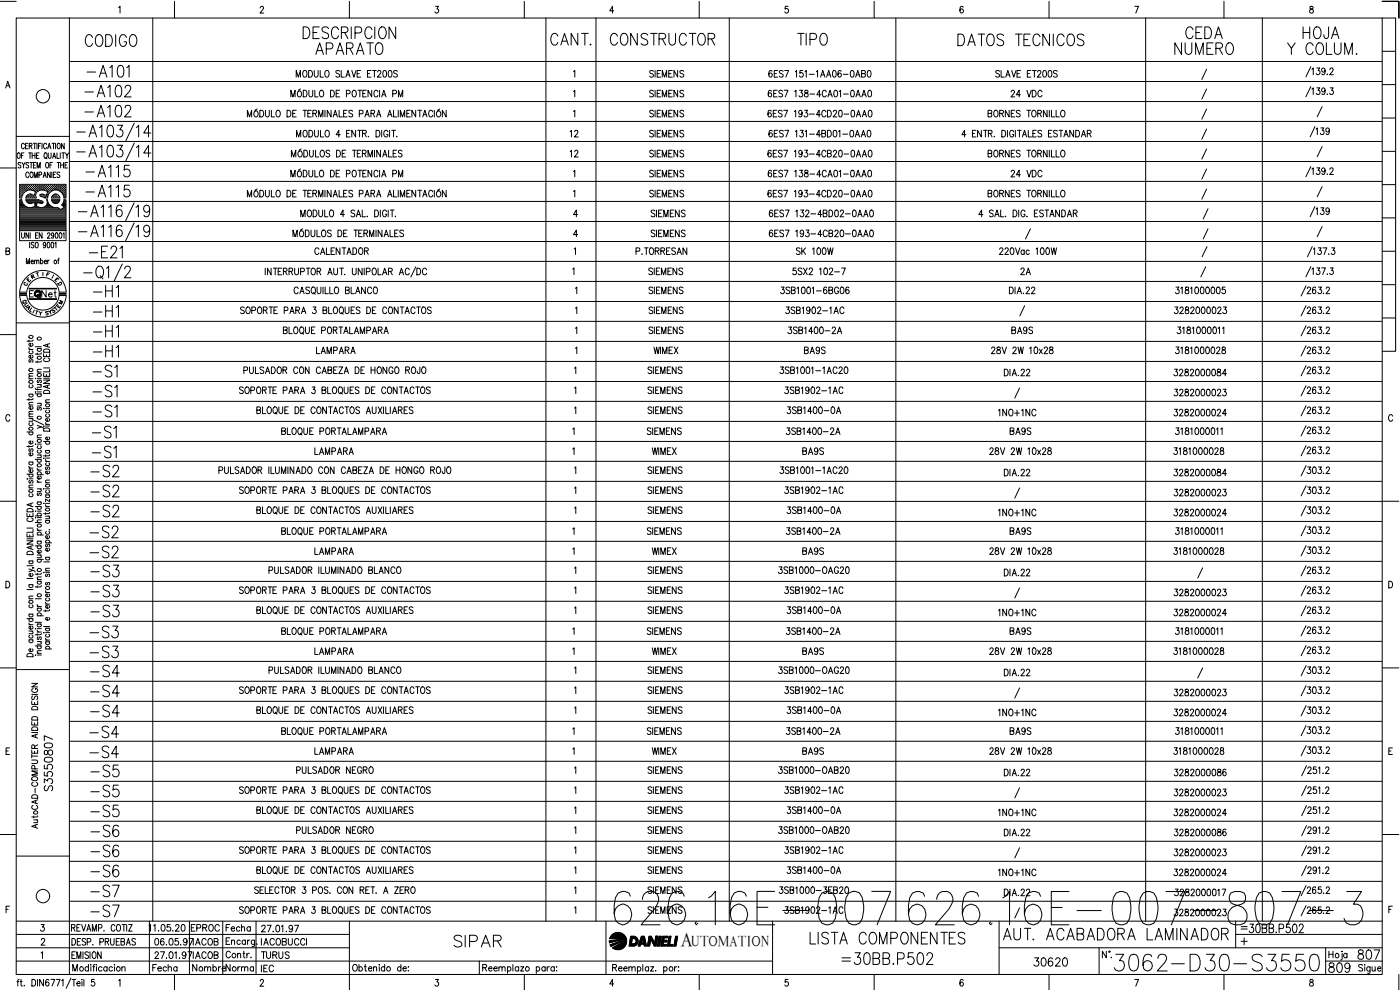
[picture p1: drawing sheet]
<svg xmlns="http://www.w3.org/2000/svg" width="420mm" height="297mm" viewBox="0 0 420 297" stroke-linecap="round" stroke-linejoin="round" font-family="sans-serif">
<defs><g id="words">
<g font-size="15">
<text x="183.1" y="278.7">626.16E-007</text>
<text x="271.3" y="278.7">626.16E-007-807-3</text>
</g>
<text font-size="8.8" x="333.4" y="292.5">3062-D30-S3550</text>
<g font-size="7.1">
<text x="24.3" y="15.2">CODIGO</text>
<text x="89.6" y="12.7">DESCRIPCION</text>
<text x="93.5" y="17.6">APARATO</text>
<text x="164" y="14.8">CANT.</text>
<text x="182" y="14.8">CONSTRUCTOR</text>
<text x="238.1" y="14.8">TIPO</text>
<text x="286.1" y="14.8">DATOS TECNICOS</text>
<text x="351.4" y="17.6">NUMERO</text>
<text x="354.5" y="12.7">CEDA</text>
<text x="385.2" y="17.6">Y COLUM.</text>
<text x="389.8" y="12.7">HOJA</text>
<text x="25" y="24.3">-A101</text>
<text x="24.3" y="30.3">-A102</text>
<text x="24.3" y="36.3">-A102</text>
<text x="24.7" y="54.3">-A115</text>
<text x="24.7" y="60.3">-A115</text>
<text x="25.4" y="78.7">-E21</text>
<text x="26.8" y="90.3">-H1</text>
<text x="26.8" y="96.3">-H1</text>
<text x="26.8" y="102.3">-H1</text>
<text x="26.8" y="108.3">-H1</text>
<text x="26.8" y="114.3">-S1</text>
<text x="26.8" y="120.3">-S1</text>
<text x="26.8" y="126.3">-S1</text>
<text x="26.5" y="132.6">-S1</text>
<text x="26.5" y="138.6">-S1</text>
<text x="26.1" y="144.3">-S2</text>
<text x="26.1" y="150.3">-S2</text>
<text x="26.1" y="156.3">-S2</text>
<text x="25.8" y="162.6">-S2</text>
<text x="25.8" y="168.6">-S2</text>
<text x="26.1" y="174.3">-S3</text>
<text x="26.1" y="180.3">-S3</text>
<text x="26.1" y="186.3">-S3</text>
<text x="25.8" y="192.6">-S3</text>
<text x="25.8" y="198.6">-S3</text>
<text x="26.1" y="204.3">-S4</text>
<text x="26.1" y="210.3">-S4</text>
<text x="26.1" y="216.3">-S4</text>
<text x="25.8" y="222.6">-S4</text>
<text x="25.8" y="228.6">-S4</text>
<text x="26.1" y="234.2">-S5</text>
<text x="26.1" y="240.2">-S5</text>
<text x="26.1" y="246.2">-S5</text>
<text x="26.1" y="252.2">-S6</text>
<text x="26.1" y="258.2">-S6</text>
<text x="26.1" y="264.2">-S6</text>
<text x="26.1" y="270.2">-S7</text>
<text x="26.1" y="276.2">-S7</text>
<text x="135.1" y="285.4">SIPAR</text>
<text x="242" y="284.3">LISTA COMPONENTES</text>
<text x="299.9" y="283.3">AUT. ACABADORA LAMINADOR</text>
<text x="251.5" y="290.7">=30BB.P502</text>
</g>
<g font-size="6.2">
<text x="397.6" y="292.8">809</text>
<text x="406.4" y="288.9">807</text>
</g>
<text font-size="5.9" x="204.3" y="283.9">A</text>
<g font-size="5.7">
<text x="16.6" y="238.5" transform="rotate(-90 16.6 238.5)">S3550807</text>
<text x="309" y="291">30620</text>
</g>
<g font-size="5.3">
<text x="170" y="42.3">12</text>
<text x="170" y="48.3">12</text>
<text x="305.2" y="83.6">2A</text>
<text x="302" y="131.6">BA9S</text>
<text x="93.1" y="137.6">LAMPARA</text>
<text x="194.4" y="137.6">WIMEX</text>
<text x="239.5" y="137.6">BA9S</text>
<text x="302" y="161.6">BA9S</text>
<text x="93.1" y="167.6">LAMPARA</text>
<text x="194.4" y="167.6">WIMEX</text>
<text x="239.5" y="167.6">BA9S</text>
<text x="302" y="191.6">BA9S</text>
<text x="93.1" y="197.6">LAMPARA</text>
<text x="194.4" y="197.6">WIMEX</text>
<text x="239.5" y="197.6">BA9S</text>
<text x="302" y="221.5">BA9S</text>
<text x="93.1" y="227.5">LAMPARA</text>
<text x="239.5" y="227.5">BA9S</text>
<text x="77.3" y="288.9">TURUS</text>
</g>
<g font-size="4.9">
<text x="193.7" y="89.3">SIEMENS</text>
<text x="11.3" y="90.3">Net</text>
<text x="193.7" y="95.2">SIEMENS</text>
<text x="234.6" y="95.2">3SB1902-1AC</text>
<text x="351.4" y="95.2">3282000023</text>
<text x="193.7" y="101.2">SIEMENS</text>
<text x="235.3" y="101.2">3SB1400-2A</text>
<text x="302.3" y="101.2">BA9S</text>
<text x="93.8" y="107.2">LAMPARA</text>
<text x="195.1" y="107.2">WIMEX</text>
<text x="240.2" y="107.2">BA9S</text>
<text x="193.3" y="113.2">SIEMENS</text>
<text x="193.3" y="119.2">SIEMENS</text>
<text x="234.2" y="119.2">3SB1902-1AC</text>
<text x="351" y="119.9">3282000023</text>
<text x="193.3" y="125.2">SIEMENS</text>
<text x="234.9" y="125.2">3SB1400-0A</text>
<text x="298.4" y="125.9">1NO+1NC</text>
<text x="351" y="125.9">3282000024</text>
<text x="193.3" y="143.2">SIEMENS</text>
<text x="351" y="143.9">3282000084</text>
<text x="193.3" y="149.2">SIEMENS</text>
<text x="234.2" y="149.2">3SB1902-1AC</text>
<text x="351" y="149.9">3282000023</text>
<text x="193.3" y="155.2">SIEMENS</text>
<text x="234.9" y="155.2">3SB1400-0A</text>
<text x="298.4" y="155.9">1NO+1NC</text>
<text x="351" y="155.9">3282000024</text>
<text x="193.3" y="173.2">SIEMENS</text>
<text x="232.5" y="173.2">3SB1000-OAG20</text>
<text x="193.3" y="179.2">SIEMENS</text>
<text x="234.2" y="179.2">3SB1902-1AC</text>
<text x="351" y="179.9">3282000023</text>
<text x="193.3" y="185.2">SIEMENS</text>
<text x="234.9" y="185.2">3SB1400-0A</text>
<text x="298.4" y="185.9">1NO+1NC</text>
<text x="351" y="185.9">3282000024</text>
<text x="193.3" y="203.2">SIEMENS</text>
<text x="232.5" y="203.2">3SB1000-OAG20</text>
<text x="193.3" y="209.2">SIEMENS</text>
<text x="234.2" y="209.2">3SB1902-1AC</text>
<text x="351" y="209.9">3282000023</text>
<text x="193.3" y="215.2">SIEMENS</text>
<text x="234.9" y="215.2">3SB1400-0A</text>
<text x="298.4" y="215.9">1NO+1NC</text>
<text x="351" y="215.9">3282000024</text>
<text x="87.8" y="233.2">PULSADOR NEGRO</text>
<text x="193.3" y="233.2">SIEMENS</text>
<text x="232.5" y="233.2">3SB1000-OAB20</text>
<text x="351" y="233.9">3282000086</text>
<text x="193.3" y="239.2">SIEMENS</text>
<text x="234.2" y="239.2">3SB1902-1AC</text>
<text x="351" y="239.9">3282000023</text>
<text x="193.3" y="245.2">SIEMENS</text>
<text x="234.9" y="245.2">3SB1400-0A</text>
<text x="298.4" y="245.9">1NO+1NC</text>
<text x="351" y="245.9">3282000024</text>
<text x="87.8" y="251.2">PULSADOR NEGRO</text>
<text x="193.3" y="251.2">SIEMENS</text>
<text x="232.5" y="251.2">3SB1000-OAB20</text>
<text x="351" y="251.9">3282000086</text>
<text x="193.3" y="257.2">SIEMENS</text>
<text x="234.2" y="257.2">3SB1902-1AC</text>
<text x="351" y="257.9">3282000023</text>
<text x="193.3" y="263.2">SIEMENS</text>
<text x="234.9" y="263.2">3SB1400-0A</text>
<text x="298.4" y="263.9">1NO+1NC</text>
<text x="351" y="263.9">3282000024</text>
<text x="193.3" y="269.2">SIEMENS</text>
<text x="232.5" y="269.2">3SB1000-3EB20</text>
<text x="193.3" y="275.2">SIEMENS</text>
<text x="234.2" y="275.2">3SB1902-1AC</text>
<text x="351" y="275.9">3282000023</text>
<text x="56.1" y="280.5">EPROC</text>
<text x="66.7" y="280.5">Fecha</text>
<text x="56.8" y="284.7">IACOB</text>
<text x="44.4" y="292.5">Fecha</text>
<text x="56.4" y="292.5">Nombre</text>
<text x="66.7" y="292.5">Norma</text>
</g>
<text font-size="4.4" x="207.6" y="283.9">UTOMATION</text>
<g font-size="4">
<text x="6.7" y="85.7">E</text>
<text x="15.2" y="85.7">E</text>
<text x="12.3" y="95.6">S</text>
<text x="14.1" y="94.9">S</text>
<text x="16.2" y="92.4">M</text>
</g>
<g font-size="3.5">
<text x="6" y="86.8">C</text>
<text x="371.1" y="280.1">=</text>
</g>
</g></defs>
<!-- layer: XR-FG100|CART -->
<g fill="none" stroke="#000" stroke-width=".3">
<path d="M0 .4h4.9M4.9 5.4h409.9v287h-409.9zM20.8 5.4v287M35.6 2.3l.4-.4v2M52.4 .4v5M78.1 2.4l.1-.3a.49 .49 0 0 1 .7-.1 .49 .49 0 0 1 .1 .7l-1 1.2h1.2M104.9 .4v5M130.7 1.9h.9l-.5 .8a.62 .62 0 0 1 .5 .9 .62 .62 0 0 1-1.1-.1M157.4 .4v5M184.2 3.2h-1.2l.8-1.3v2M209.8 .4v5M236.5 1.9h-.8l-.1 .9a.6 .6 0 0 1 .9 0 .6 .6 0 0 1-.1 .9 .6 .6 0 0 1-.9-.2"/>
<path d="M262.3 .4v5M289.1 2.2l-.6-.3a1.2 1.2 0 0 0 .1 2 .59 .59 0 0 0 .5-.8 .59 .59 0 0 0-.9-.2l-.1 .3M314.8 .4v5M340.5 1.9h1.2l-.8 2M367.3 .4v5M393.2 2l-.1 .4 .3 .3a.65 .65 0 0 1 .8 .5 .65 .65 0 0 1-.8 .7 .66 .66 0 0 1-.4-.8 .66 .66 0 0 1 .8-.4l.3-.5a.56 .56 0 0 0-.9-.2zM414.8 .4h5v5M414.8 5.4h4v100h-4M414.8 15.4h4M1.7 26.4l.6-2 .7 2M1.9 25.7h.9M414.8 35.4h4"/>
<path d="M414.8 25.4h4M0 50.4h4.9M4.9 40.9h15.9M5.4 45.9h.1a.88 .88 0 0 1 .6 .8 .88 .88 0 0 1-.6 .8 1.13 1.13 0 0 1-.1-1.6zM6 57.2h.1M6 56.6h.1M6 56h.1M6 57.9h.1M6 58.5h.1M6 59.1h.1M6.2 57.6h.1M6.2 56.9h.1"/>
<path d="M6.2 56.3h.1M6.2 55.7h.1M6.2 58.2h.1M6.2 58.8h.1M6.3 49l-.3-.2-.6 .2 .1 .3 .8 .6-.3 .5-.6-.2M6.3 55.6v.1M6.3 56.2v.2M6.3 56.8v.2M6.3 57.5v.1M6.3 58.1v.2M6.3 58.7v.2M6.4 46.6h.5"/>
<path d="M6.5 57.2h.2M6.5 56.6h.2M6.5 56h.2M6.5 57.9h.2M6.5 58.5h.1M6.6 48.8l.5 .7 .4-.7M6.6 55.9v.1M6.6 56.5v.2M6.6 57.1v.2M6.6 57.8v.1M6.6 58.4v.2M6.8 57.6h.2"/>
<path d="M6.8 56.9h.2M6.8 56.3h.2M6.8 55.7h.2M6.9 55.6v.1M6.9 56.2v.2M6.9 56.8v.2M6.9 57.5v.1M7.1 49.5v.9M7.2 57.2h.1M7.2 56.6h.1M7.2 56h.1M7.2 45.9h-.8v1.6"/>
<path d="M7.2 55.9v.1M7.2 56.5v.2M7.2 57.1v.2M7.3 43.4a.46 .46 0 0 0-.5-.4 .46 .46 0 0 0-.4 .6v.4a.46 .46 0 0 0 .4 .6 .46 .46 0 0 0 .5-.4M7.5 56.9h.1M7.5 56.3h.1M7.5 55.7h.1M7.5 55.6v.1M7.5 56.2v.2M7.5 56.8v.2M7.7 43.8h.4M7.7 59.4h3.2"/>
<path d="M7.7 59.9h3.8M7.8 59.9l.3 .8M7.8 57.2h.1M7.8 56.6h.2M7.8 56h.2M7.9 55.9v.1M7.9 56.5v.2M7.9 57.1v.1M7.9 59.1h.1M8.1 57.2l-1 .8-.6 1.4h-.6v-4.1h13.9v4.1h-.6l-.3-1-.4-.6M8.1 56.9h.2M8.1 56.3h.2"/>
<path d="M8.1 55.7h.2M8.1 58.8h.2M8.1 58.6l-.3 .8M8.2 55.6v.1M8.2 56.2v.2M8.2 56.8v.2M8.2 58.7v.2M8.4 43h-.7v1.6h.7M8.4 56.6h.2M8.4 56h.2M8.4 59.1h.2M8.5 55.9v.1"/>
<path d="M8.5 56.5v.2M8.5 59v.2M8.6 58.3l-.5 .3M8.6 49l-.3-.2-.5 .2v.3l.7 .4v.6l-.4 .1-.3-.2M8.6 58.5l-.1 .1M8.6 45.9h.8M8.6 52a.46 .46 0 0 0-.5-.4 .46 .46 0 0 0-.4 .6v.4a.46 .46 0 0 0 .4 .7 .46 .46 0 0 0 .5-.4M8.7 56.9h.2M8.7 56.3h.2M8.7 55.7h.2M8.7 58.8h.2M8.8 43.8l.7-.1 .1-.6-.8-.1v1.6"/>
<path d="M8.8 55.6v.1M8.8 56.2v.2M8.8 56.8v.1M8.8 58.7v.2M9 48.8h.8M9 45.9v1.6M9.1 56.6h.1M9.1 56h.1M9.1 58.5h.1M9.1 59.1h.1M9.1 55.9v.1M9.1 56.5v.2"/>
<path d="M9.1 58.4v.2M9.1 59v.2M9.2 43.8l.4 .8M9.2 51.7l.2-.1a.86 .86 0 0 1 .6 .9 .86 .86 0 0 1-.6 .8 1.13 1.13 0 0 1-.2-1.6zM9.4 56.9h.1M9.4 56.3h.1M9.4 55.7h.1M9.4 58.8h.1M9.4 48.8v1.6M9.4 58.3h-.8M9.4 55.6v.1M9.4 56.2v.2"/>
<path d="M9.4 56.8v.2M9.4 58.7v.2M9.7 46.6h.8M9.7 45.9v1.6M9.7 56.6h.2M9.7 56h.2M9.7 59.1h.2M9.7 57.1l1 .3-.4 1.2-.9-.3M9.8 57.1l-.8-.1-.9 .2M9.8 55.9v.1M9.8 56.5v.2M9.8 58.5v.1"/>
<path d="M9.8 59v.2M10 56.9h.2M10 56.3h.2M10 55.7h.2M10 58.8h.2M10 49.5h.5M10 43h.8M10.1 55.6v.1M10.1 56.2v.2M10.1 56.8v.2M10.1 58.7v.2M10.3 53.3v-1.7l.5 1.7 .4-1.7v1.7"/>
<path d="M10.3 57.2h.2M10.3 56.6h.2M10.3 56h.2M10.3 59.1h.2M10.4 43v1.6M10.4 55.9v.1M10.4 56.5v.2M10.4 57.1v.2M10.4 59v.2M10.5 58.5h.1M10.5 45.9v1.6M10.6 56.9h.2"/>
<path d="M10.6 56.3h.2M10.6 55.7h.2M10.7 55.6v.1M10.7 56.2v.2M10.7 56.8v.2M10.8 57.6h.1M10.8 48.8h-.8v1.6h.8M11 57.2h.1M11 56.6h.1M11 56h.1M11 46.6h.4M11 55.9v.1"/>
<path d="M11 56.5v.2M11 57.1v.2M11.1 43v1.6M11.1 50.4v-1.6l.5 1.6 .5-1.6v1.6M11.3 56.9h.1M11.3 56.3h.1M11.3 55.7h.1M11.3 55.6v.1M11.3 56.2v.2M11.3 56.8v.2M11.4 57.3a1.46 1.46 0 0 0-.5 2.1M11.5 59.9l1.4 .5v.5l-.3 .1"/>
<path d="M11.6 43.8h.4M11.6 56.6h.2M11.6 56h.2M11.7 52.5l.7-.1v-.7l-.7-.1v1.7M11.7 55.9v.1M11.7 56.5v.2M11.7 45.9h-.7v1.6h.7M11.9 56.9h.2M11.9 56.3h.2M11.9 55.7h.2M12 55.6v.1M12 56.2v.2"/>
<path d="M12 56.8v.2M12 58.4l.1 .4M12.1 58.9l1.4 .5M12.2 58.3l-.2 .1M12.2 56.6h.2M12.2 56h.2M12.2 58.5h.2M12.3 43h-.7v1.6M12.3 55.9v.1M12.3 56.5v.2M12.3 58.4v.2M12.5 56.9h.2"/>
<path d="M12.5 56.3h.2M12.5 55.7h.2M12.5 58.8h.2M12.6 43v1.6M12.6 55.6v.1M12.6 56.2v.2M12.6 56.8v.1M12.6 58.7v.2M12.9 56.6h.1M12.9 56h.1M12.9 58.5h.1M13 53.3l.4-1.7 .5 1.7"/>
<path d="M13 55.9v.1M13 56.5v.2M13 58.4v.2M13.1 52.7h.6M13.2 56.9h.1M13.2 56.3h.1M13.2 55.7h.1M13.2 58.8h.1M13.3 55.6v.1M13.3 56.2v.2M13.3 56.8v.2M13.3 58.7v.2"/>
<path d="M13.3 57.1l1 .3-.4 1.2-1.1-.3h-.6M13.4 57.1l-1.1-.1-.9 .4M13.4 45.9h.1a.86 .86 0 0 1 .7 .8 .86 .86 0 0 1-.7 .8 1.25 1.25 0 0 1-.1-1.6zM13.5 56.6h.2M13.5 56h.2M13.5 59.1h.2M13.6 55.9v.1M13.6 56.5v.2M13.6 59v.2M13.7 47.2l.4 .5M13.8 56.9h.2M13.8 56.3h.2"/>
<path d="M13.8 55.7h.2M13.8 58.8h.2M13.9 55.6v.1M13.9 56.2v.2M13.9 56.8v.2M13.9 58.7v.2M13.9 48.8h.1a.86 .86 0 0 1 .6 .8 .86 .86 0 0 1-.6 .8 1.19 1.19 0 0 1-.1-1.6zM14 59.9h.2a2.54 2.54 0 0 0 3.1 2.3M14 43.4a.46 .46 0 0 0-.6-.4 .46 .46 0 0 0-.3 .6v.4a.46 .46 0 0 0 .3 .6 .46 .46 0 0 0 .6-.4M14 59.9a1.7 1.7 0 0 1-.4 1.9 1.7 1.7 0 0 1-1.9 .4M14.1 59.1h.1M14.1 57.2h.2"/>
<path d="M14.1 56.6h.2M14.1 56h.2M14.1 58.5h.2M14.2 55.9v.1M14.2 56.5v.2M14.2 57.1v.2M14.2 58.4v.2M14.3 57.9h.1M14.3 44.6l.5-1.6 .5 1.6M14.4 57.6h.2M14.4 56.9h.2M14.4 56.3h.2"/>
<path d="M14.4 55.7h.2M14.4 58.2h.1M14.5 45.9v1.1l.4 .5 .4-.2v-1.4M14.5 44.1h.6M14.5 55.6v.1M14.5 56.2v.2M14.5 56.8v.2M14.5 57.5v.1M14.5 58.1v.1M14.8 57.2h.1M14.8 56.6h.1M14.8 56h.1"/>
<path d="M14.9 55.9v.1M14.9 56.5v.2M14.9 57.1v.2M15 49.5h.5M15.1 51.6v1.7l-.9-1.7v1.7M15.1 56.9h.1M15.1 56.3h.1M15.1 55.7h.1M15.2 55.6v.1M15.2 56.2v.2M15.2 56.8v.2M15.4 56.6h.2"/>
<path d="M15.4 56h.2M15.5 57.1l-.1 .1M15.5 55.9v.1M15.5 56.5v.2M15.5 51.6v1.7M15.6 43h.8M15.7 56.9h.2M15.7 56.3h.2M15.7 55.7h.2M15.7 57.2l1-.2 1 .2M15.7 48.8h-.7v1.6M15.8 57.2l-1 .8-.6 1.4h-.7"/>
<path d="M15.8 47.5l.5-1.6 .4 1.6M15.8 55.6v.1M15.8 56.2v.2M15.8 56.8v.2M15.9 58.8l-.1 .1M16 47h.6M16 52.4h.5M16 56.6h.2M16 56h.2M16 59.1h.2M16 43v1.6M16.1 55.9v.1"/>
<path d="M16.1 56.5v.2M16.1 58.5v.1M16.1 59v.2M16.2 58.5h.1M16.2 58.3h1M16.3 58.3l-.6 .5-.2 .6h2.5l-.3-.6-.5-.5M16.3 56.9h.2M16.3 56.3h.2M16.3 55.7h.2M16.3 58.8h.2M16.4 55.6v.1M16.4 56.2v.2"/>
<path d="M16.4 56.8v.1M16.4 58.7v.2M16.7 56.6h.1M16.7 56h.1M16.7 58.5h.1M16.7 59.1h.1M16.7 43v1.6M16.8 51.6h-.8v1.7h.8M16.8 55.9v.1M16.8 56.5v.2M16.8 58.4v.2M16.8 59v.2"/>
<path d="M17 56.9h.1M17 56.3h.1M17 55.7h.1M17 58.8h.1M17.1 55.6v.1M17.1 56.2v.2M17.1 56.8v.2M17.1 58.7v.2M17.1 45.9v1.6h.7M17.1 48.8h.9M17.3 56.6h.2M17.3 56h.2"/>
<path d="M17.3 59.1h.2M17.4 43h.1a.86 .86 0 0 1 .6 .8 .86 .86 0 0 1-.6 .8 1.19 1.19 0 0 1-.1-1.6zM17.4 55.9v.1M17.4 56.5v.2M17.4 59v.2M17.6 48.8v1.6M17.6 56.9h.2M17.6 56.3h.2M17.6 55.7h.2M17.7 57.2l.8 .6M17.7 55.6v.1M17.7 56.2v.2"/>
<path d="M17.7 56.8v.2M17.9 51.8l-.2-.2-.6 .2 .1 .4 .7 .6-.2 .5-.6-.3M17.9 57.2h.2M17.9 56.6h.2M17.9 56h.2M18 55.9v.1M18 56.5v.2M18 57.1v.2M18.1 45.9v1.6M18.2 49.5h.8M18.2 48.8v1.6M18.2 56.9h.2"/>
<path d="M18.2 56.3h.2M18.2 55.7h.2M18.3 55.6v.1M18.3 56.2v.2M18.3 56.8v.2M18.3 57.5v.1M18.4 57.6h.1M18.6 57.2h.2M18.6 56.6h.2M18.6 56h.2M18.6 45.9h.8M18.7 57.8l.1 .1"/>
<path d="M18.7 55.9v.1M18.7 56.5v.2M18.7 57.1v.2M18.9 57.6h.1M18.9 56.9h.1M18.9 56.3h.1M18.9 55.7h.1M18.9 58.2h.1M19 45.9v1.6M19 55.6v.1M19 56.2v.2M19 56.8v.2"/>
<path d="M19 57.5v.1M19 58.1v.2M19 48.8v1.6M19.2 57.2h.2M19.2 56.6h.2M19.2 56h.2M19.2 57.9h.2M19.2 58.5h.2M19.3 43v1.6l-.8-1.6v1.6M19.3 59.1h.1M19.3 55.9v.1M19.3 56.5v.2"/>
<path d="M19.3 57.1v.2M19.3 57.8v.1M19.3 58.4v.2M19.3 59v.2M19.5 57.6h.2M19.5 56.9h.2M19.5 56.3h.2M19.5 55.7h.2M19.5 58.2h.2M19.5 58.8h.2M19.5 49.5h.5M19.6 55.6v.1"/>
<path d="M19.6 56.2v.2M19.6 56.8v.2M19.6 57.5v.1M19.6 58.1v.2M19.6 58.7v.2M19.6 45.9l.5 .7 .5-.7M20.1 46.6v.9M20.3 48.8h-.8v1.6h.8M414.8 55.4h4M414.8 45.4h4M1.8 75.3h1v-.7l-1-.2v2l1-.2 .1-.5-.4-.4M5.9 69.2v3h13.9v-3"/>
<path d="M6 64.8h13.7M6 64.5h13.7M6 64.2h13.7M6 63.9h13.7M6 63.6h13.7M6 63.3h13.7M6 62.9h12.1M6 62.6h11.7M6 62.3h2.3M6 62h1.6M6 61.7h1.2M6 61.4h.9"/>
<path d="M6 61h.7M6 60.7h.6M6 60.4h.5M6 60.1h.4M6 65.2h13.7M6 65.5h13.7M6 65.8h13.7M6 66.1h13.7M6 66.4h13.7M6 66.7h13.7M6 67.1h13.7M6 67.4h13.7"/>
<path d="M6 67.7h13.7M6 68h13.7M6 68.4h13.7M6 68.7h13.7M6 69h13.7M6.5 69.8v1.2l.4 .5 .4-.5v-1.2M7.9 60.1h3.7M7.9 79.1v-1.6l.5 1.6 .4-1.6v1.6M8 60.4h4.5M8.3 60.7h1.6M8.6 69.8v1.7l-.8-1.7v1.7M8.9 72.7v1.7"/>
<path d="M9.1 69.8v1.7M9.3 78.5h.7l-.1-.3a.47 .47 0 0 0-.6 .1 .47 .47 0 0 0 .1 .6l.2 .2 .4-.2M9.7 62.3h2.1M10.2 72.9l-.3-.2-.5 .2 .1 .4 .6 .3 .1 .5-.3 .3-.5-.3M10.4 78.4l.3-.4 .3 .1v1M10.4 78v1.1M10.4 60.7h.7M10.5 61h.5M10.6 62h.3M10.6 61.4h.3M10.6 61.7h.2M10.7 72.9l.2-.2a.88 .88 0 0 1 .6 .8 .88 .88 0 0 1-.6 .9l-.4-.7z"/>
<path d="M10.7 70.6h.4M11 78.4l.3-.4 .3 .1 .1 1M11.4 69.8h-.7v1.7h.7M11.5 60.7h1.3M12.1 78.3l.2-.2a.46 .46 0 0 1 .6 .5 .46 .46 0 0 1-.8 .3M12.1 77.5v1.6M12.6 61.1l-1.4-.4-.3 1.2 .8 .3M12.6 69.8v1.7l-.8-1.7v1.7M13.1 62.3h2.9M13.3 78.5h.7l-.2-.4a.46 .46 0 0 0-.6 .5 .46 .46 0 0 0 .8 .3M13.7 62h1.6M13.7 73.3l-.2 .3a.43 .43 0 0 1-.5-.4 .43 .43 0 0 1 .7-.3l-.2 1.4-.2 .1-.3-.3"/>
<path d="M14 61.7h.9M14.1 61.4h.5M14.2 61h.2M14.3 70.2l.2-.4 .5 .3-.8 1.4h.8M14.3 60.7h.1M14.3 72.8l.2-.1a.92 .92 0 0 1 .5 .8 .92 .92 0 0 1-.5 .9l-.4-.8zM14.3 78v1.1M14.8 78l-.5 .5M15.5 72.8l.2-.1a.96 .96 0 0 1 0 1.7l-.4-.8zM15.6 60.1h2.2M15.7 60.4h2M16 60.7h1.4"/>
<path d="M16.1 70.4l-.1 .4a.43 .43 0 0 1-.6-.5 .43 .43 0 0 1 .7-.3l-.1 1.4-.3 .1-.2-.3M16.3 61l-.6-.5-.2-.6h2.5l-.7 1-1.1 .1M16.5 73l.3-.3v1.7M16.7 69.9l.2-.1a.95 .95 0 0 1 0 1.7l-.3-.7zM17.3 62.3l.8 .6 1.1-.6M17.3 78h.4M17.8 77.5l-.3 .3v1.3M17.9 69.9l.2-.1a.92 .92 0 0 1 .5 .9 .92 .92 0 0 1-.5 .8l-.4-.7zM18.2 62.9h1.5M18.5 61.5l.8 .8M18.8 61.4h.9M18.8 62.6h.9"/>
<path d="M18.8 61.7h.9M18.9 70.1l.3-.3v1.7M19 61h.7M19 60.7l.2-.8h.6v9.3h-13.9v-9.3h.6a2.56 2.56 0 0 0 3.3 2.3l.8-.3-.3-1.2-1.3 .4-.9-.4M19 60.7l-.5 .8M19.1 60.7h.6M19.1 62h.6M19.2 60.4h.5M19.3 60.1h.4M19.4 62.3h.3M414.8 75.4h4M414.8 65.4h4"/>
<path d="M4.9 96.9h15.9M5.8 88.1h2.2v.2h-2.2zM5.9 88.7h2.1M5.9 88.7a7 7 0 0 0 7 6.5 7 7 0 0 0 7-6.5M5.9 87.6a7 7 0 0 1 7-6.5 7 7 0 0 1 7 6.5M5.9 88.2h2M7 90.7l-.1 .4M7.9 92.4l1.1-.5-.5 1M8 88.7a4.9 4.9 0 0 0 4.9 4.3 4.9 4.9 0 0 0 4.9-4.3M8 87.6a4.9 4.9 0 0 1 4.9-4.3 4.9 4.9 0 0 1 4.9 4.3M8.2 90.9l-.7 .4v.5l.5 .1 .6-.4M8.3 92.3l.3 .3"/>
<path d="M8.8 86.7h8.1M8.8 86.5h8.1M8.8 89.7h8M8.8 86.6h8M8.8 88.1h.8M9.5 92.4l-.7 .9 .6 .3M10 87.2h-1.2v1.9h1.2M10.3 93l-.4 .9M10.8 93.2l.7 .2M11.1 93.3l-.3 1M12.9 81.7v1M16.9 89.6h-8.1v.2h8.1"/>
<path d="M17.7 87.7h2.1M414.8 95.4h4M414.8 85.4h4M0 100.4h4.9M8.7 104.3l.1 .3 .4 .2M8.7 102.1v.5M8.7 119.6v.5M8.7 118.3h1.2M8.7 113.7h1.2M8.7 104.8h1.2M8.9 118.3l-.1 .1a.56 .56 0 0 0 .5 .7 .56 .56 0 0 0 .5-.7l-.2-.1M8.9 115.5a.51 .51 0 0 0 0 .7 .51 .51 0 0 0 .7 0 .51 .51 0 0 0 0-.7"/>
<path d="M8.9 107.9l-.2 .3 .2 .5 .5-.7h.4l.1 .4-.3 .3M8.9 105.3a.51 .51 0 0 0 0 .7 .51 .51 0 0 0 .7 0 .51 .51 0 0 0 0-.7M9.6 106.6l.2 .2a.54 .54 0 0 1-.5 .7 .54 .54 0 0 1-.5-.8l.4-.1v.9M9.6 103l.2 .2a.55 .55 0 0 1-.5 .7 .55 .55 0 0 1-.5-.8l.4-.1v.9M9.9 119.5l-.4 .4h-1.4M9.9 112.8l-1.1 .1-.1 .4 .3 .4M9.9 112l-1.1 .1-.1 .4 .3 .3M9.9 102l-.1 .3h-1.7M10.6 116.5l.3 .4h1.5M10.6 113.5h.2zM10.6 118.2h1.8M10.6 104h1.8"/>
<path d="M10.7 117.5v.2zM11.2 113.5h1.2M11.2 105.9v.6M11.2 108.3v.5M11.2 116.6v.5M11.2 117.6h1.2M11.2 115.4h1.2M11.2 111.6h1.2M11.2 104.5h1.2M11.4 118.2a.57 .57 0 0 0 .3 .9 .57 .57 0 0 0 .7-.6l-.3-.3M11.4 114l-.2 .3 .2 .5 .5-.7h.4l.1 .4-.3 .3M11.4 104.5a.51 .51 0 0 0 0 .8 .51 .51 0 0 0 .7 0 .51 .51 0 0 0 0-.8"/>
<path d="M12 115.4l.4 .4-.1 .3-1.1 .1M12.4 110.8l-1.1 .1-.1 .3 .3 .4M12.4 108.3l-.1 .3h-1.7M12.4 105.9l-.4 .3h-1.4M13.1 114h1.8l-1.8 1h1.8M13.1 112v.9h1.8v-.9M13.1 106.1v.9h1.8v-.9M13.1 113.5h1.8M13.1 110.4h1.8M13.2 105a1.2 1.2 0 0 1 1.7 .2v.5h-1.8zM13.3 117.2a.99 .99 0 0 1 1.1-.1 .99 .99 0 0 1 .5 1h-1.8zM13.5 107.4a.54 .54 0 0 0-.4 .7 .54 .54 0 0 0 .7 .4h.4a.55 .55 0 0 0 .7-.4 .55 .55 0 0 0-.5-.7"/>
<path d="M13.9 106.5v.5M13.9 112.4v.5M14.3 103.3v.7M14.3 115.7v.7M14.9 120h-1.1l-.1 .4 .3 .3M14.9 115.5l-1.8 .5 1.8 .6M14.9 110.7v.9h-1.8M14.9 103.1l-1.8 .6 1.8 .5M3 124.9a.63 .63 0 0 0-.8-.5 .63 .63 0 0 0-.5 .8v.4a.63 .63 0 0 0 .5 .8 .63 .63 0 0 0 .8-.5M8.1 129.6h1.8M8.7 139.9l.1 .3 .4 .2M8.7 138.6h1.2"/>
<path d="M8.7 133.7v.5M8.7 125.6h1.2M8.7 125h1.2M8.7 121.5h1.2M8.9 138.6a.51 .51 0 0 0 0 .8 .51 .51 0 0 0 .7 0 .51 .51 0 0 0 0-.8M8.9 134.6l-.2 .3 .2 .6 .5-.8h.4l.1 .5-.3 .3M8.9 129.6a.51 .51 0 0 0 0 .7 .51 .51 0 0 0 .7 0 .51 .51 0 0 0 0-.7M8.9 126.9l-.1 .1a.56 .56 0 0 0 .5 .7 .56 .56 0 0 0 .5-.7l-.2-.1M9.5 125.6l.4 .4-.1 .4h-1.1M9.6 135.9l.2 .1a.55 .55 0 0 1-.5 .8 .55 .55 0 0 1-.5-.8l.4-.1v.9M9.6 132.3a.56 .56 0 0 1-.2 1 .56 .56 0 0 1-.7-.7l.5-.3v.9M9.6 121.9l.2 .2a.54 .54 0 0 1-.5 .8 .54 .54 0 0 1-.5-.9l.4-.1v.9"/>
<path d="M9.9 133.6l-.4 .4h-1.4M9.9 124.2l-1.1 .1-.1 .4 .3 .3M9.9 123.4l-1.1 .1-.1 .4 .3 .3M9.9 120.7l-1.1 .1-.1 .3 .3 .4M10.2 126.1l2.8 1.3M10.6 137.8h1.8M10.7 133.2v.1zM11.2 127.6l1.2 .5-1.2 .4M11.2 136.5h1.2M11.2 133.3h1.2M11.2 131.3h1.2M11.2 121h1.2"/>
<path d="M11.4 137.8a.51 .51 0 0 0 0 .8 .51 .51 0 0 0 .7 0 .51 .51 0 0 0 0-.8M11.4 135.1a.51 .51 0 0 0 0 .7 .51 .51 0 0 0 .7 0 .51 .51 0 0 0 0-.7M11.4 133.8a.51 .51 0 0 0 0 .7 .51 .51 0 0 0 .7 0 .51 .51 0 0 0 0-.7M11.4 122.2l-.2 .3 .2 .5 .5-.7h.4l.1 .5-.3 .2M12 136.5l.4 .4-.1 .4h-1.1M12 121l.4 .4-.1 .3-1.1 .1M12.4 130.5l-1.1 .1-.1 .4 .3 .3M12.4 128.1l.5 .2 .1 .3M13.1 137.4h.2zM13.1 127.8h.2zM13.1 122.5h.2zM13.1 132.4h1.8"/>
<path d="M13.2 128.7a.99 .99 0 0 1 1.1-.3 .99 .99 0 0 1 .6 1h-1.8zM13.7 137.9l.1 .3 .4 .3M13.7 126.8l.1 .3 .4 .2M13.7 136.5v.5M13.7 138.5h1.2M13.7 137.4h1.2M13.7 135.2h1.2M13.7 127.8h1.2M13.7 127.3h1.2M13.7 122.5h1.2M13.7 120.7h1.2M13.9 138.9l-.1 .1a.55 .55 0 0 0 .5 .7 .55 .55 0 0 0 .5-.7l-.2-.1"/>
<path d="M13.9 135.2l-.1 .1a.55 .55 0 0 0 .5 .7 .55 .55 0 0 0 .5-.7l-.2-.1M13.9 132.4a.54 .54 0 0 0 0 .8 .54 .54 0 0 0 .7 .1l.3-.3-.3-.6M13.9 124.3l-.1 .1a.53 .53 0 0 0 .5 .8 .53 .53 0 0 0 .3-.9M13.9 123l-.1 .2a.56 .56 0 0 0 .5 .7 .56 .56 0 0 0 .5-.7l-.2-.2M14.6 131.1l.2 .2a.54 .54 0 0 1-.5 .7 .54 .54 0 0 1-.5-.8l.4-.1v.9M14.6 125.6l.2 .1a.54 .54 0 0 1-.5 .7 .54 .54 0 0 1-.5-.8h.4v.8M14.9 136.4l-.4 .4h-1.4M418 124.9a.63 .63 0 0 0-.8-.5 .63 .63 0 0 0-.5 .8v.4a.63 .63 0 0 0 .5 .8 .63 .63 0 0 0 .8-.5M0 150.4h4.9M8.1 154v1h1.8v-1M8.1 143.7h.2zM8.1 158.4h1.8"/>
<path d="M8.1 142.3h1.8M8.2 152.9a.99 .99 0 0 1 1.1-.3 .99 .99 0 0 1 .6 1h-1.8zM8.5 155.4a.56 .56 0 0 0-.4 .7 .56 .56 0 0 0 .7 .4h.4a.57 .57 0 0 0 .7-.4 .57 .57 0 0 0-.5-.7M8.7 146.4h1.2M8.7 143.7h1.2M8.7 140.4h1.2M8.9 148.2a.57 .57 0 0 0 .3 .9 .57 .57 0 0 0 .7-.6l-.3-.3M8.9 144.2l-.2 .3 .2 .5 .5-.7h.4l.1 .4-.3 .3M8.9 142.3a.51 .51 0 0 0 0 .7 .51 .51 0 0 0 .7 0 .51 .51 0 0 0 0-.7M8.9 154.4v.6M9.3 151.1v.7M9.6 140.9a.56 .56 0 0 1-.2 .9 .56 .56 0 0 1-.7-.6l.5-.3v.9"/>
<path d="M9.9 158.8v.9h-1.8M9.9 150.9l-1.8 .6 1.8 .5M9.9 145.6l-1.1 .1-.1 .3 .3 .4M10.6 155.3h.2zM10.6 153.4h.2zM10.6 156.8h1.8M10.6 154.8h1.8M10.6 152h1.8M11.2 158.5l.1 .4 .4 .2M11.2 144.1l.1 .4 .4 .2M11.2 140.4l.1 .4 .4 .2M11.2 146.7h1.2"/>
<path d="M11.2 159.1h1.2M11.2 155.3h1.2M11.2 153.4h1.2M11.2 150.6h1.2M11.2 144.7h1.2M11.2 142.4h1.8M11.2 141h1.2M11.4 154.8a.57 .57 0 0 1 .3-1 .57 .57 0 0 1 .7 .7l-.3 .3M11.4 152a.51 .51 0 0 0 0 .7 .51 .51 0 0 0 .7 0 .51 .51 0 0 0 0-.7M11.4 150.6l-.1 .1a.56 .56 0 0 0 .5 .8 .56 .56 0 0 0 .5-.8l-.2-.1M11.4 147.9l-.2 .3 .2 .5 .5-.7h.4l.1 .4-.3 .3M11.4 142.4a.51 .51 0 0 1 0-.7 .51 .51 0 0 1 .7 0 .51 .51 0 0 1 0 .7"/>
<path d="M12 146.7l.4 .3-.1 .4-1.1 .1M12.1 142.9l.2 .1a.54 .54 0 0 1-.5 .8 .54 .54 0 0 1-.5-.9h.4v.8M12.4 156l-1.1 .1-.1 .3 .3 .4M13.1 151h.2zM13.1 146.7h.2zM13.7 151.5l.1 .3 .4 .2M13.7 153.8v.5M13.7 156.2h1.2M13.7 154.9h1.2M13.7 152h1.2M13.7 151h1.2M13.7 148.5h1.2"/>
<path d="M13.7 146.7h1.2M13.7 144.9h1.2M13.9 159.5l-.1 .1a.56 .56 0 0 0 .5 .7 .56 .56 0 0 0 .5-.7l-.2-.1M13.9 156.2l-.1 .1a.56 .56 0 0 0 .5 .7 .56 .56 0 0 0 .5-.7l-.2-.1M13.9 148.5l-.1 .1a.56 .56 0 0 0 .5 .7 .56 .56 0 0 0 .5-.7l-.2-.1M13.9 147.1a.54 .54 0 0 0 0 .8 .54 .54 0 0 0 .7 0l.3-.3-.3-.5M13.9 140.1l-.2 .3 .2 .5 .5-.7h.4l.1 .4-.3 .3M14.5 154.9l.4 .3-.1 .4h-1.1M14.6 141.3l.2 .2a.54 .54 0 0 1-.5 .7 .54 .54 0 0 1-.5-.8l.4-.1v.9M14.8 158.9h-.1M14.9 153.7l-.4 .4h-1.4M14.9 149.8v.7l-1.2-.7v.7"/>
<path d="M14.9 144l-1.1 .1-.1 .4 .3 .4M414.8 150.4h5M1.8 174.4a1.01 1.01 0 0 1 1.1 1 1.01 1.01 0 0 1-1.1 1zM8.1 162.2h1.8l-1.8 1.1h1.8M8.1 160.1v1h1.8v-1M8.1 176.9h1.8M8.1 173.6h1.8M8.1 169.7h1.8M8.1 161.7h1.8M8.2 165.7a.99 .99 0 0 1 1.1-.3 .99 .99 0 0 1 .6 1h-1.8zM8.7 170.7l1.2 .4-1.2 .5M8.7 179.6h1.2"/>
<path d="M8.7 175.4h1.2M8.7 168.3h1.2M8.9 175.4a.51 .51 0 0 0 0 .8 .51 .51 0 0 0 .7 0 .51 .51 0 0 0 0-.8M8.9 168.3a.57 .57 0 0 0 .3 1 .57 .57 0 0 0 .7-.7l-.3-.3M8.9 160.5v.6M9.3 163.9v.8M9.6 172.1l.2 .1a.54 .54 0 0 1-.5 .8 .54 .54 0 0 1-.5-.8l.4-.1v.9M9.8 170.3l-.1 .1 .5 .1M9.9 178.8l-1.1 .1-.1 .4 .3 .3M9.9 171.1l.5 .3 .1 .2M9.9 163.7l-1.8 .6 1.8 .6M10.6 179.6h1.8"/>
<path d="M10.6 163.8h1.8M11.2 172v.5M11.2 175.8v.5M11.2 174.4h1.2M11.2 173.9h1.2M11.2 167.8h1.8M11.2 166.5h1.2M11.2 162.4h1.2M11.2 160.5h1.8M11.4 174.4a.51 .51 0 0 0 0 .7 .51 .51 0 0 0 .7 0 .51 .51 0 0 0 0-.7M11.4 167.8a.51 .51 0 0 0 0 .8 .51 .51 0 0 0 .7 0 .51 .51 0 0 0 0-.8M11.4 163.8a.51 .51 0 0 0 0 .7 .51 .51 0 0 0 .7 0 .51 .51 0 0 0 0-.7"/>
<path d="M11.4 162.4a.51 .51 0 0 0 0 .7 .51 .51 0 0 0 .7 0 .51 .51 0 0 0 0-.7M11.4 160.5a.51 .51 0 0 1 0-.7 .51 .51 0 0 1 .7 0 .51 .51 0 0 1 0 .7M12 166.5l.4 .4-.1 .4h-1.1M12.1 165.1l.2 .1a.55 .55 0 0 1-.5 .8 .55 .55 0 0 1-.5-.8l.4-.1v.9M12.4 175.7l-.4 .4h-1.4M12.4 173.1l-1.1 .1-.1 .4 .3 .3M12.4 171.9l-.1 .3-1.7 .1M13.1 171.7h.2zM13.1 168.6h1.8M13.7 177.2l.1 .4 .4 .2M13.7 177.8h1.2M13.7 171.7h1.2"/>
<path d="M13.7 171.3h1.2M13.7 167.2h1.2M13.7 162.9h1.8M13.9 179.5l-.1 .1a.56 .56 0 0 0 .5 .7 .56 .56 0 0 0 .5-.7l-.2-.1M13.9 174.8l-.2 .2 .2 .5 .5-.7h.4l.1 .4-.3 .3M13.9 172.2l-.2 .3 .1 .5h.3l.3-.7 .2-.1 .3 .3-.3 .5M13.9 167.2l-.1 .1a.55 .55 0 0 0 .5 .7 .55 .55 0 0 0 .5-.7l-.2-.1M13.9 163.3l-.2 .3 .1 .4h.3l.3-.6 .2-.1 .3 .3-.3 .5M13.9 162.9l-.1-.1a.53 .53 0 0 1 .5-.8 .53 .53 0 0 1 .3 .9M14.6 178.2l.2 .1a.54 .54 0 0 1-.5 .8 .54 .54 0 0 1-.5-.8l.4-.1v.9M14.6 164.5l.2 .2a.53 .53 0 0 1-.5 .7 .53 .53 0 0 1-.5-.8l.4-.1v.8M14.6 160.7l.2 .2a.54 .54 0 0 1-.5 .7 .54 .54 0 0 1-.5-.8l.4-.1v.9"/>
<path d="M14.9 170.5h-1.1l-.1 .4 .3 .4M416.8 174.4a1.01 1.01 0 0 1 1.1 1 1.01 1.01 0 0 1-1.1 1zM8.1 185.6h1.8M8.2 196.3a.99 .99 0 0 1 1.1-.2 .99 .99 0 0 1 .6 .9h-1.8zM8.7 186.9l.1 .3 .4 .2M8.7 192h1.2M8.7 189.3h1.2M8.7 187.4h1.2M8.7 184.3h1.2M8.9 192a.51 .51 0 0 0 0 .7 .51 .51 0 0 0 .7 0 .51 .51 0 0 0 0-.7M8.9 190.6a.51 .51 0 0 0 0 .7 .51 .51 0 0 0 .7 0 .51 .51 0 0 0 0-.7M8.9 185.6a.51 .51 0 0 0 0 .8 .51 .51 0 0 0 .7 0 .51 .51 0 0 0 0-.8"/>
<path d="M8.9 184.3a.58 .58 0 0 0 .3 .9 .58 .58 0 0 0 .7-.7l-.3-.2M8.9 181.5a.51 .51 0 0 0 0 .7 .51 .51 0 0 0 .7 0 .51 .51 0 0 0 0-.7M9.5 189.3l.4 .4-.1 .4h-1.1M9.6 194.7a.56 .56 0 0 1-.2 .9 .56 .56 0 0 1-.7-.6l.5-.3v.8M9.6 187.9a.56 .56 0 0 1-.2 .9 .56 .56 0 0 1-.7-.6l.5-.3v.9M10.6 196.5h.2zM10.6 193.8h1.8M10.6 186.7h1.8M10.7 188.5v.2zM11.2 189l.1 .4 .4 .2M11.2 181.4l.1 .4 .4 .2M11.2 196.5h1.2"/>
<path d="M11.2 196h1.2M11.2 192.5h1.2M11.2 190.1v.6M11.2 189.6h1.2M11.2 188.6h1.2M11.2 187.2h1.2M11.2 184.8h1.8M11.2 182.5h1.2M11.2 182h1.2M11.4 193.8a.51 .51 0 0 0 0 .7 .51 .51 0 0 0 .7 0 .51 .51 0 0 0 0-.7M11.4 191.1l-.2 .3 .2 .5 .5-.7h.4l.1 .4-.3 .3M11.4 187.2a.51 .51 0 0 0 0 .8 .51 .51 0 0 0 .7 0 .51 .51 0 0 0 0-.8"/>
<path d="M11.4 184.8a.51 .51 0 0 1 0-.8 .51 .51 0 0 1 .7 0 .51 .51 0 0 1 0 .8M11.4 182.5a.51 .51 0 0 0 0 .7 .51 .51 0 0 0 .7 0 .51 .51 0 0 0 0-.7M12 192.5l.4 .4-.1 .3-1.1 .1M12.4 195.2l-1.1 .1-.1 .4 .3 .3M12.4 190.1l-.4 .3h-1.4M13.1 189.8h.2zM13.1 188h1.8M13.7 191.5l.1 .3 .4 .3M13.7 180.7l.1 .3 .4 .3M13.7 194.7h1.8M13.7 192.6h1.2M13.7 192.1h1.2"/>
<path d="M13.7 189.8h1.2M13.7 188.5h1.2M13.7 183v.5M13.7 181.3h1.2M13.9 194.7l-.1-.1a.53 .53 0 0 1 .5-.7 .53 .53 0 0 1 .3 .8M13.9 192.6l-.1 .1a.53 .53 0 0 0 .5 .7 .53 .53 0 0 0 .3-.8M13.9 190.3l-.1 .1a.53 .53 0 0 0 .5 .8 .53 .53 0 0 0 .3-.9M13.9 188.5l-.1 .1a.55 .55 0 0 0 .5 .7 .55 .55 0 0 0 .5-.7l-.2-.1M14.6 185.2l.2 .2a.53 .53 0 0 1-.5 .7 .53 .53 0 0 1-.5-.8l.4-.1v.9M14.6 181.7l.2 .1a.53 .53 0 0 1-.5 .7 .53 .53 0 0 1-.5-.8h.4v.8M14.9 182.9l-.4 .4h-1.4M0 200.4h4.9"/>
<path d="M4.9 200.9h15.9M9.5 216.5v1h1.8v-1M9.5 210.3v1.1h1.8v-1.1M9.5 205h1.8l-1.8 1.1h1.8M9.5 219.8h1.8M9.5 208.4h1.8M9.6 218.4a.97 .97 0 0 1 1.1-.3 .97 .97 0 0 1 .6 1h-1.8zM9.6 215.3a.97 .97 0 0 1 1.1-.3 .97 .97 0 0 1 .6 1.1h-1.8zM9.6 212.2a.97 .97 0 0 1 1.1-.2 .97 .97 0 0 1 .6 1h-1.8zM9.8 208.8l-.3 .4 .3 .7 .4-.2 .6-.9h.2l.3 .4-.3 .7M9.9 206.6a.61 .61 0 0 0-.4 .7 .61 .61 0 0 0 .7 .5h.4a.6 .6 0 0 0 .7-.6 .6 .6 0 0 0-.7-.6v.4M10.4 210.8v.6"/>
<path d="M10.4 216.9v.6M414.8 200.4h5M1.8 225.3h.7M2.9 224.4h-1.1v2h1.1M9.5 228h1.3l.5 .5-.3 .5-1.5 .1M9.5 225v1h1.8M9.5 226.9h1.8M9.5 226.3v1.1M9.6 238.7a.97 .97 0 0 1 1.1-.2 .97 .97 0 0 1 .6 1h-1.8zM9.6 233.3a.89 .89 0 0 1 1.1-.3 .89 .89 0 0 1 .5 1 .89 .89 0 0 1-1 .3 .89 .89 0 0 1-.6-1zM9.9 234.7a.61 .61 0 0 0-.4 .7 .61 .61 0 0 0 .7 .5h.4a.61 .61 0 0 0 .7-.5 .61 .61 0 0 0-.4-.7M10.4 224.6l-.1-1-.6-.1-.2 1.1h1.8"/>
<path d="M10.5 230.7l-.1-.9-.7-.1-.2 1h1.8M11.3 240l-1.8 .6 1.8 .6M11.3 231.3h-1.8l1.8 .7-1.8 .6h1.8M11.3 220.2l-1.8 .6 1.8 .7M416.8 225.3h.6M417.9 224.4h-1.1v2h1.1M0 250.4h4.9M4.9 256.9h15.9M9.9 241.7a.61 .61 0 0 0-.4 .7 .61 .61 0 0 0 .7 .5h.4a.61 .61 0 0 0 .7-.5 .61 .61 0 0 0-.4-.7M10.1 246h1.2M10.1 244.8v.6M10.7 240.2v.8"/>
<path d="M10.7 247.6v.7M11 246l.3 .4-.1 .3-1.1 .1M11.3 247.3l-1.8 .6 1.8 .6M11.3 244.8l-.3 .3h-1.5M414.8 250.4h5M1.8 272.8h.7M2.9 271.9h-1.1v2M4.9 276.4h409.9M44.8 276.4v16M56.9 276.4v16M66.8 276.4v16M76.8 276.4v16"/>
<path d="M104.9 276.4v20.6M181.9 276.4v16M231.9 276.4v16M299.8 276.4v16M416.8 272.8h.6M417.9 271.9h-1.1v2M4.9 280.4h100M4.9 284.4h100M4.9 288.4h227M5.1 294.5h.6M5.8 293.9h-.4l-.1 .3v1.7M6.1 294.5h.5"/>
<path d="M6.3 293.9v1.6l.1 .3 .3 .1M7.3 295.6l.1 .2M9.6 293.9a1 1 0 0 1 1.1 1 1 1 0 0 1-1.1 1zM11.3 293.9v2M13 293.9v2l-1.1-2v2M14.6 294.1l-.3-.2a1.1 1.1 0 0 0-.6 .9 1.1 1.1 0 0 0 .6 1.1 .59 .59 0 0 0 .4-.9 .59 .59 0 0 0-.9-.1l-.1 .3M15.3 293.9h1.1l-.8 2M16.9 293.9h1.1l-.8 2M18.5 294.2l.4-.3v2M21.3 293.5l-1.4 3M21.6 293.9h1.1M22.2 293.9v2"/>
<path d="M23.1 295.1h.9v-.4a.57 .57 0 0 0-.8 .1 .57 .57 0 0 0 .1 .8 .57 .57 0 0 0 .7 0M24.6 293.9v.1zM24.6 294.5v1.4M25.2 293.9v2M28.3 293.9h-.8l-.1 .8a.62 .62 0 0 1 .9 0 .62 .62 0 0 1-.1 .9 .62 .62 0 0 1-.9-.1M35.6 294.2l.4-.3v2M52.4 292.4v4.6M78.1 294.4l.1-.3a.49 .49 0 0 1 .7-.1 .49 .49 0 0 1 .1 .6l-1 1.3h1.2M130.7 293.9h.9l-.5 .7a.62 .62 0 0 1 .5 1 .62 .62 0 0 1-1.1-.1M143.8 288.4v4M157.4 292.4v4.6M183.1 283.5l.3 .5"/>
<path d="M183.9 284.3h3.3M184.1 284.6h2.7M184.2 295.2h-1.2l.8-1.3v2M184.2 284.2h3.1M184.3 284.7h2.3M184.4 284h3.1M184.6 284.8h1.7M186.5 282.5l-3.1 1.5M186.6 282.5l.2 .2-3 1.7 3.2 .1M188 281.7a2.6 2.6 0 0 1-1.1 2.9 2.6 2.6 0 0 1-3.1-.2M209.8 292.4v4.6M236.5 293.9h-.8l-.1 .9a.6 .6 0 0 1 .9 0 .6 .6 0 0 1-.1 .9 .6 .6 0 0 1-.9-.2"/>
<path d="M262.3 292.4v4.6M289.1 294.2l-.6-.3a1.2 1.2 0 0 0 .1 2 .59 .59 0 0 0 .5-.8 .59 .59 0 0 0-.9-.2l-.1 .3M299.8 284.4h115M314.8 292.4v4.6M329.9 284.4v8M340.5 293.9h1.2l-.8 2M367.3 292.4v4.6M370.8 280.4h44M393.2 294l-.1 .4 .3 .2a.65 .65 0 0 1 .8 .6 .65 .65 0 0 1-.8 .7 .66 .66 0 0 1-.4-.8 .66 .66 0 0 1 .8-.5l.3-.4a.56 .56 0 0 0-.9-.2zM397.8 288.4h17M419.8 292.4v4.6"/>
<circle cx="12.9" cy="28.9" r="2.01"/>
<circle cx="16.6" cy="78.6" r=".51"/>
<circle cx="7.4" cy="90.5" r=".49"/>
<circle cx="9.2" cy="111" r=".56"/>
<circle cx="9.2" cy="114.6" r=".56"/>
<circle cx="9.2" cy="101.1" r=".56"/>
<circle cx="11.7" cy="107.4" r=".56"/>
<circle cx="11.7" cy="101.6" r=".56"/>
<circle cx="11.7" cy="112.5" r=".56"/>
<circle cx="9.2" cy="128.6" r=".56"/>
<circle cx="11.7" cy="139.6" r=".56"/>
<circle cx="11.7" cy="132.3" r=".56"/>
<circle cx="11.7" cy="125.4" r=".56"/>
<circle cx="14.2" cy="121.6" r=".56"/>
<circle cx="9.2" cy="147.3" r=".56"/>
<circle cx="11.7" cy="157.7" r=".56"/>
<circle cx="14.2" cy="145.7" r=".57"/>
<circle cx="14.2" cy="152.9" r=".56"/>
<circle cx="11.7" cy="178.6" r=".56"/>
<circle cx="11.7" cy="171" r=".56"/>
<circle cx="14.2" cy="176.4" r=".56"/>
<circle cx="9.2" cy="180.6" r=".56"/>
<circle cx="10.7" cy="243.8" r=".57"/>
<circle cx="12.9" cy="268.9" r="2.01"/>
</g>
<!-- layer: 0 -->
<g fill="none" stroke="#000" stroke-width=".3">
<path d="M414.8 .4h5v5M23 39.6h2.6M27.1 39.9h1.5M29.8 38.3l.8-.7v3.5M32.5 37.7l.7-.1a1.67 1.67 0 0 1 .9 2l-.4 1.3-.8 .2a2.06 2.06 0 0 1-.6-2.8zM35.2 37.6h1.6l-.9 1.3a1.06 1.06 0 0 1 .9 1.7 1.06 1.06 0 0 1-1.9-.2M40.3 36.9l-2.5 5.3M40.9 38.3l.7-.7v3.5M45.3 39.9h-2.2l1.5-2.3v3.5M74.3 35.1v-2l.6 2 .6-2v2M76.3 33.6l.4-.3a.87 .87 0 0 1 .8 .9 .87 .87 0 0 1-1 .8 1.26 1.26 0 0 1-.2-1.4zM77.2 32.7l-.7 .4"/>
<path d="M78 33.1a1.01 1.01 0 0 1 1.1 1 1.01 1.01 0 0 1-1.1 1zM79.7 33.1v1.4l.4 .6 .6-.3 .1-1.7M81.4 33.1v2h1M83.1 33.2a.93 .93 0 0 1 1.1 .5 .93 .93 0 0 1-.3 1.1l-.1 .2a.99 .99 0 0 1-1.1-.7 .99 .99 0 0 1 .4-1.1zM86.1 33.1a1.01 1.01 0 0 1 1.2 1 1.01 1.01 0 0 1-1.2 1zM87.3 29.1v-2l.6 2 .7-2v2M87.8 34h.7M88.9 23.1v-1.9l.6 1.9 .7-1.9v1.9M88.9 33.1h-1.1v2h1.1M89.5 27.4a.82 .82 0 0 1 1 .8 .82 .82 0 0 1-1 .8 1.16 1.16 0 0 1 0-1.6zM90.2 26.7l-.7 .4M90.9 33.1h1.1"/>
<path d="M91 27.1a1 1 0 0 1 1.1 1 1 1 0 0 1-1.1 1zM91.1 21.2h.2a1.01 1.01 0 0 1 .8 .9 1.01 1.01 0 0 1-.8 1 1.33 1.33 0 0 1-.2-1.9zM91.2 39.2l.2-.1a1.01 1.01 0 0 1 .8 1 1.01 1.01 0 0 1-.8 1 1.33 1.33 0 0 1-.2-1.9zM91.5 33.1v2M92.4 34h.6M92.6 21.2a1.01 1.01 0 0 1 1.2 .9 1.01 1.01 0 0 1-1.2 1zM92.7 27.1v1.4l.5 .6 .6-.3 .1-1.7M92.7 39.1a1.01 1.01 0 0 1 1.2 1 1.01 1.01 0 0 1-1.2 1zM93.4 33.1h-1v2h1M93.9 34l1-.1 .1-.6-1.1-.2v2M94.3 21.2v1.3l.5 .6 .6-.3 .1-1.6M94.4 39.1v1.4l.5 .6 .6-.3v-1.7"/>
<path d="M94.5 27.1v2h1M94.5 34l.5 1.1M95.6 35.1v-2l.7 2 .6-2v2M96.1 21.2v1.9h1M96.2 27.2l.2-.1a1.01 1.01 0 0 1 .8 1 1.01 1.01 0 0 1-.8 1 1.19 1.19 0 0 1-.2-1.9zM96.2 39.1v2h1M97.5 33.1v2M97.6 21.4l.4-.2a1.01 1.01 0 0 1 .8 .9 1.01 1.01 0 0 1-.8 1l-.5-.4zM97.9 39.2l.1-.1a1.01 1.01 0 0 1 .9 1 1.01 1.01 0 0 1-.9 1 1.24 1.24 0 0 1-.1-1.9zM99.2 27.1a1.01 1.01 0 0 1 1.2 1 1.01 1.01 0 0 1-1.2 1zM99.4 33.1v2l-1.2-2v2M100 35.1l.6-2 .7 2"/>
<path d="M100.2 34.4h.8M100.9 28.1h.6M101.8 33.1v2h.9M101.9 27.1h-1v2h1M101.9 21.4l-.4-.2-.7 .2 .2 .5 .9 .6a.61 .61 0 0 1-.4 .7 .61 .61 0 0 1-.7-.4M102.4 21.2v1.9h1M103.1 34h.7M103.8 23.1l.6-1.9 .7 1.9M104 28.1h.9l.1-.8-1-.2v2M104 22.5h.9M104.2 33.1h-1.1v2h1.1M105.1 39.1h-1.1v2h1.1"/>
<path d="M105.6 21.2l.6 1.9 .6-1.9M105.8 33.4l-.4-.3-.5 .1-.1 .6 .9 .4 .1 .6-.4 .3-.7-.3M106 27.2l.1-.1a1.01 1.01 0 0 1 .9 1 1.01 1.01 0 0 1-.9 1 1.27 1.27 0 0 1-.1-1.9zM106.7 39.1v2l-1.1-2v2M107.2 22.1h.6M107.4 39.1h1.1M107.4 27.1h1.2M107.8 34.1l1-.1 .1-.7-1.1-.2v2M107.9 39.1v2M108 27.1v2M108.2 21.2h-1v1.9h1M108.9 28.1h.6"/>
<path d="M109.5 35.1l.7-2 .6 2M109.8 34.4h.8M109.9 27.1h-1v2h1M110.3 22.1h.6M111.3 21.2h-1v1.9h1M111.3 34l1-.1v-.7l-1-.1v2M111.5 27.1v2l-1.1-2v2M111.8 21.2h1.1M111.9 34l.5 1.1M112.4 21.2v1.9M112.9 39.1a1.01 1.01 0 0 1 1.1 1 1.01 1.01 0 0 1-1.1 1zM113 35.1l.7-2 .6 2"/>
<path d="M113.2 34.4h.9M113.3 21.6l.4-.4h.3l.3 .3-.2 .7-.9 .9h1.2M113.4 27.6a.61 .61 0 0 0-.7-.5 .61 .61 0 0 0-.5 .7v.5a.61 .61 0 0 0 .5 .8 .61 .61 0 0 0 .7-.5M113.9 27.1v2M114.6 29.1l.6-2 .7 2M114.6 39.1v2M114.8 28.4h.8M115.1 21.2h.4a1.28 1.28 0 0 1 0 1.9h-.4l-.1-.3zM116.3 35.1l.7-2 .6 2M116.4 39.6a.63 .63 0 0 0-.7-.5 .63 .63 0 0 0-.5 .8v.4a.63 .63 0 0 0 .6 .8 .63 .63 0 0 0 .6-.8h-.4M116.6 34.4h.8M116.8 21.2h.3a1.22 1.22 0 0 1 0 1.9l-.5-.3-.1-.8z"/>
<path d="M116.9 39.1v2M117.6 39.1h1.1M117.9 28.1h.9l.1-.8-1-.2v2M118.1 33.1v2h1M118.1 39.1v2M119.3 21.4l-.5-.2-.7 .2 .2 .5 1 .6a.61 .61 0 0 1-.5 .7 .61 .61 0 0 1-.7-.4M119.5 33.1v2M119.6 29.1v-2l.6 2 .7-2v2M120.1 35.1v-2l.7 2 .7-2v2M122.1 34h.6M123.1 33.1h-1v2h1M124.8 33.1v2l-1.2-2v2"/>
<path d="M125.4 33.1h1.1M126 33.1v2M126.9 35.1l.6-2 .6 2M127.1 34.4h.8M129.8 33.6a.61 .61 0 0 0-.7-.5 .61 .61 0 0 0-.4 .8v.4a.61 .61 0 0 0 .4 .8 .61 .61 0 0 0 .7-.5M130.3 33.1v2M131.1 33.6l.4-.3a.87 .87 0 0 1 .8 .9 .87 .87 0 0 1-1 .8 1.1 1.1 0 0 1-.2-1.4zM132 32.7l-.7 .4M133.9 33.1v2l-1.1-2v2M172.1 21.5l.4-.3v1.9M172.1 27.5l.4-.4v2M172.1 33.5l.4-.4v2"/>
<path d="M196.1 21.4l-.4-.2-.7 .2 .1 .5 .9 .4v.8h-.6l-.4-.3M196.1 27.4a.63 .63 0 0 0-1.1 0l.1 .4 .9 .4 .1 .3v.3l-.4 .3-.7-.3M196.1 33.4l-.4-.3-.7 .3 .1 .5 .9 .4a.46 .46 0 0 1-.3 .8l-.7-.3M196.1 39.4l-.4-.3-.7 .3 .1 .5 .9 .3v.8l-.6 .1-.4-.3M196.6 21.2v1.9M196.6 27.1v2M196.6 33.1v2M196.6 39.1v2M197.2 28.1h.7M197.2 22.1h.7M197.2 34h.7M198.3 21.2h-1.1v1.9h1.1"/>
<path d="M198.3 27.1h-1.1v2h1.1M198.3 33.1h-1.1v2h1.1M198.3 39.1h-1.1v2h1.1M198.8 23.1v-1.9l.6 1.9 .7-1.9v1.9M198.8 29.1v-2l.6 2 .7-2v2M198.8 35.1v-2l.6 2 .7-2v2M200.7 28.1h.7M200.7 22.1h.7M200.7 34h.7M201.8 21.2h-1.1v1.9h1.1M201.8 27.1h-1.1v2h1.1M201.8 33.1h-1.1v2h1.1"/>
<path d="M201.8 39.1h-1.1v2h1.1M203.4 21.2v1.9l-1.1-1.9v1.9M203.4 27.1v2l-1.1-2v2M203.4 33.1v2l-1.1-2v2M203.4 39.1v2l-1.1-2v2M205.2 21.4l-.4-.2-.8 .2 .2 .5 .9 .5 .1 .4-.4 .3-.8-.3M205.2 27.4l-.2-.2a.65 .65 0 0 0-1 .2l.3 .6 .7 .2 .2 .3v.3l-.4 .3-.8-.3M205.2 33.4l-.4-.3-.6 .1-.1 .6 .9 .4 .2 .6-.4 .3-.8-.3M205.2 39.4l-.4-.3-.8 .3 .2 .5 1 .6v.3l-.4 .3-.8-.3M231.4 33.4l-.5-.3a1.17 1.17 0 0 0 .1 2 .56 .56 0 0 0 .6-.5 .56 .56 0 0 0-.5-.6 .56 .56 0 0 0-.6 .4M231.5 27.4l-.3-.3a1.09 1.09 0 0 0-.7 .9 1.09 1.09 0 0 0 .6 1.1 .57 .57 0 0 0 .5-.9 .57 .57 0 0 0-1-.1l-.1 .3M231.7 21.4l-.5-.2a1.12 1.12 0 0 0 .1 1.9 .59 .59 0 0 0 .5-.8 .59 .59 0 0 0-1-.1l-.1 .3"/>
<path d="M231.7 39.4l-.4-.3a1.12 1.12 0 0 0 .1 2 .59 .59 0 0 0 .4-.9 .59 .59 0 0 0-1-.1v.3M232.1 34h.6M232.2 28.1h.6M232.4 22.1h.6M233.1 33.1h-1v2h1M233.3 27.1h-1.1v2h1.1M233.4 21.2h-1v1.9h1M233.4 39.1h-1v2h1M234.7 33.4l-.4-.3-.7 .3 .2 .5 .9 .6a.61 .61 0 0 1-.4 .6 .61 .61 0 0 1-.7-.3M234.9 27.4l-.5-.3-.7 .3 .1 .4 1.1 .7a.62 .62 0 0 1-.5 .6 .62 .62 0 0 1-.7-.3M235 21.4l-.4-.2-.7 .2 .2 .5 .8 .5 .1 .4-.4 .3-.7-.3M235.1 39.4l-.4-.3-.8 .3 .2 .5 1 .6v.3l-.4 .3-.8-.3"/>
<path d="M235.2 33.1h1.1l-.8 2M235.3 27.1h1.2l-.8 2M235.5 21.2h1.1l-.8 1.9M235.5 39.1h1.2l-.8 2M238.4 33.5l.4-.4v2M238.5 27.5l.4-.4v2M238.7 21.5l.4-.3v1.9M238.7 39.5l.4-.4v2M239.9 27.1h.9l-.4 .7a.61 .61 0 0 1 .4 1 .61 .61 0 0 1-1-.1M240.2 39.1h.8l-.4 .8a.6 .6 0 0 1 .4 .9 .6 .6 0 0 1-1-.1M240.7 33.8a.56 .56 0 0 1-.7 .3 .56 .56 0 0 1-.3-.7 .56 .56 0 0 1 .8-.2l.2 .6a.89 .89 0 0 1-.6 1.3l-.3-.3M240.9 21.2h-.8l-.1 .8a.62 .62 0 0 1 .9 0 .62 .62 0 0 1-.1 .9 .62 .62 0 0 1-.9-.1"/>
<path d="M241.5 33.1h.9l-.5 .8a.6 .6 0 0 1 .5 .9 .6 .6 0 0 1-1.1-.1M241.6 27.2l-.1 .4 .2 .2a.64 .64 0 0 1 .9 .7 .64 .64 0 0 1-1 .5 .79 .79 0 0 1 0-.9 .79 .79 0 0 1 .8-.3v-.6zM241.6 21.5l.4-.3v1.9M241.6 39.5l.4-.4v2M242.9 22.3h1.4M242.9 34.2h1.5M243 28.2h1.5M245 21.5l.4-.3v1.9M246.2 34.4h-1.2l.8-1.3v2M246.3 23.1l.6-1.9 .7 1.9M246.3 28.4h-1.1l.8-1.3v2M246.5 22.5h.8"/>
<path d="M247.9 33.6a.63 .63 0 0 0-.8-.5 .63 .63 0 0 0-.5 .8v.4a.63 .63 0 0 0 .5 .8 .63 .63 0 0 0 .8-.5M248 27.6a.63 .63 0 0 0-.8-.5 .63 .63 0 0 0-.4 .7v.5a.63 .63 0 0 0 .5 .8 .63 .63 0 0 0 .7-.5M248.1 23.1l.6-1.9 .6 1.9M248.3 22.5h.8M248.3 33.1a1.01 1.01 0 0 1 1.2 1 1.01 1.01 0 0 1-1.2 1zM248.3 39.1a1.01 1.01 0 0 1 1.2 1 1.01 1.01 0 0 1-1.2 1zM248.5 29.1l.6-2 .7 2M248.7 28.4h.8M250.1 21.2h.6l.3 .8-.3 1.1h-.4a1.49 1.49 0 0 1-.2-1.9zM250.1 33.6l.3-.5h.4l.3 .4-.3 .6-.8 1h1.2M250.3 39.2l.2-.1a1.09 1.09 0 0 1 .7 1 1.09 1.09 0 0 1-.7 1 1.37 1.37 0 0 1-.2-1.9zM250.5 27.2l.2-.1a1.09 1.09 0 0 1 .7 1 1.09 1.09 0 0 1-.7 1 1.33 1.33 0 0 1-.2-1.9z"/>
<path d="M251.7 39.5l.4-.4v2M251.8 27.5l.5-.4v2M251.9 33.2h.7l.1 .3v1.2l-.4 .4-.4-.1-.1-.3zM252.4 21.4l-.3-.2a1.12 1.12 0 0 0-.1 1.9 .59 .59 0 0 0 .5-.8 .59 .59 0 0 0-1-.1v.3M253.1 22.3h1.4M253.2 28.2h1.4M253.3 34.2h1.4M255.3 39.2l.4-.1a1.22 1.22 0 0 1 0 2l-.6-.4v-.8zM255.4 21.2h.4a1.22 1.22 0 0 1 0 1.9l-.5-.3-.1-.8zM255.5 27.2h.7l.2 .8a.85 .85 0 0 1-.5 1.1l-.4-.1-.1-.3zM255.6 33.2h.7l.2 .7-.2 1.1-.4 .1a1.49 1.49 0 0 1-.3-1.9zM256.8 23.1l.6-1.9 .7 1.9"/>
<path d="M256.9 29.1l.6-2 .7 2M257 35.1l.6-2 .7 2M257 22.5h.9M257.1 28.4h.8M257.3 34.4h.8M258.6 22.1l.9-.1 .1-.7-1-.1v1.9h.9l.2-.6-.4-.4M258.7 29.1l.6-2 .7 2M258.8 35.1l.6-2 .7 2M258.9 28.4h.8M259 34.4h.8M260.5 39.2l.2-.1a1.09 1.09 0 0 1 .7 1 1.09 1.09 0 0 1-.7 1 1.37 1.37 0 0 1-.2-1.9zM260.5 21.2h.3a1.09 1.09 0 0 1 .6 .9 1.09 1.09 0 0 1-.6 1 1.37 1.37 0 0 1-.3-1.9z"/>
<path d="M260.7 27.2l.2-.1a1.09 1.09 0 0 1 .7 1 1.09 1.09 0 0 1-.7 1 1.33 1.33 0 0 1-.2-1.9zM260.8 33.2l.4-.1a1.22 1.22 0 0 1 0 2l-.6-.4v-.8zM292.9 39.1h-1.1v2h1.1M294.5 39.1v2l-1.1-2v2M295.1 39.1h1.2M295.7 39.1v2M296.5 34l1-.1 .1-.6-1.1-.2v2l1.1-.2v-.7l-.3-.2M298.6 33.2l.1-.1a1.01 1.01 0 0 1 .8 1 1.01 1.01 0 0 1-.8 1 1.29 1.29 0 0 1-.1-1.9zM300 21.4l-.4-.2-.8 .2 .2 .5 1 .6a.61 .61 0 0 1-.5 .7 .61 .61 0 0 1-.7-.4M300 34l1-.1 .1-.6-1.1-.2v2M300.4 21.2v1.9h1M300.6 34l.6 1.1"/>
<path d="M300.7 39.1a1.01 1.01 0 0 1 1.1 1 1.01 1.01 0 0 1-1.1 1zM301.8 23.1l.7-1.9 .6 1.9M302.1 22.5h.8M302.3 39.1v2M302.9 33.1v2l-1.2-2v2M303.5 27.6l.1-.3a.49 .49 0 0 1 .6-.1 .49 .49 0 0 1 .2 .6l-1 1.3h1.1M303.5 34h.6M303.6 21.2l.6 1.9 .7-1.9M304.2 39.6a.61 .61 0 0 0-.7-.5 .61 .61 0 0 0-.5 .8v.4a.61 .61 0 0 0 .6 .8 .61 .61 0 0 0 .6-.8h-.4M304.5 33.1h-1v2h1M304.7 39.1v2M305.2 22.1h.7"/>
<path d="M305.4 39.1h1.1M305.9 39.1v2M306.2 33.4l-.4-.3-.8 .3 .2 .5 .9 .4a.46 .46 0 0 1-.3 .8l-.8-.3M306.2 28.4h-1.2l.9-1.3v2M306.3 21.2h-1.1v1.9h1.1M308.2 27.1l.6 2 .7-2M308.2 33.1h1.1M308.3 22.1h.6M308.6 39.1v2h1M308.7 33.1v2M309.4 21.2h-1.1v1.9h1.1M309.8 27.1a1.01 1.01 0 0 1 1.2 1 1.01 1.01 0 0 1-1.2 1z"/>
<path d="M309.8 21.2h1.2M310 33.2a.93 .93 0 0 1 1 .5 .93 .93 0 0 1-.2 1.1l-.2 .2a.99 .99 0 0 1-1-.7 .99 .99 0 0 1 .4-1.1zM310.4 21.2v1.9M311 39.1h-1v2h1M311.4 21.6l.3-.4h.5l.2 .3-1.1 1.6h1.1M311.4 34l1-.1 .1-.6-1.1-.2v2M312 34l.5 1.1M312.6 39.4l-.3-.3-.8 .3 .2 .5 .6 .2 .3 .4v.3l-.3 .3-.8-.3M312.7 27.6a.63 .63 0 0 0-.7-.5 .63 .63 0 0 0-.5 .7v.5a.63 .63 0 0 0 .5 .8 .63 .63 0 0 0 .7-.5M313.2 21.2h.4a1.22 1.22 0 0 1 0 1.9l-.6-.3-.1-.8zM314.2 33.1v2l-1.1-2v2M314.8 21.2h.2a1.09 1.09 0 0 1 .7 .9 1.09 1.09 0 0 1-.7 1 1.37 1.37 0 0 1-.2-1.9z"/>
<path d="M314.9 33.1v2M315.6 33.1v2h.9M315.7 39.1h-1v2h1M316.9 33.1v2h1M317.3 21.4l-.4-.2-.8 .2 .2 .5 .7 .3 .3 .3v.3l-.4 .3-.8-.3M317.3 39.4l-.4-.3-.7 .3 .2 .5 .9 .6v.3l-.4 .3-.7-.3M317.8 39.1h1.1M318.4 39.1v2M318.6 33.2a.99 .99 0 0 1 1.1 .7 .99 .99 0 0 1-.6 1.2 1.06 1.06 0 0 1-.9-.8 1.06 1.06 0 0 1 .4-1.1zM322.2 39.1v2l-1.1-2v2M322.8 39.1a1.01 1.01 0 0 1 1.2 1 1.01 1.01 0 0 1-1.2 1zM362.1 26.7l-1.4 3"/>
<path d="M362.1 20.8l-1.4 3M362.1 32.7l-1.4 3.1M362.1 38.7l-1.4 3.1M393.4 20l-1.5 3.1M393.4 26l-1.5 3M393.7 20.8l.4-.4v2M393.7 26.7l.4-.3v1.9M394.6 38l-1.4 3M395 38.8l.4-.4v2M395.2 20.4h.9l-.5 .8a.62 .62 0 0 1 .5 .9 .62 .62 0 0 1-1.1-.1M395.2 26.4h.9l-.5 .7a.61 .61 0 0 1 .5 1 .61 .61 0 0 1-1.1-.1M396.4 38.4h.9l-.5 .7a.6 .6 0 0 1 .5 1 .6 .6 0 0 1-1.1-.1"/>
<path d="M396.8 32l-1.5 3M397.7 21.1l-.1 .3a.55 .55 0 0 1-.8 0 .55 .55 0 0 1 0-.8 .55 .55 0 0 1 .8 .1l.1 .4a.97 .97 0 0 1-.7 1.3l-.3-.3M397.7 27a.53 .53 0 0 1-.6 .6 .53 .53 0 0 1-.5-.6l.5-.6a1.1 1.1 0 0 1 .6 1 1.1 1.1 0 0 1-.7 .9l-.3-.2M398.3 22.2v.2l.1-.1M398.3 28.2l.1 .1M398.9 39l-.2 .5a.56 .56 0 0 1-.7-.2 .56 .56 0 0 1 .1-.7 .56 .56 0 0 1 .8 0v.4a.96 .96 0 0 1-.6 1.4l-.3-.3M399.1 20.9l.4-.5h.3l.3 .4-.2 .6-.9 1h1.2M399.2 26.4h.9l-.5 .7a.61 .61 0 0 1 .5 1 .61 .61 0 0 1-1.1-.1M23 45.6h2.6M26.7 47.1l1.2-3.5 1.1 3.5M26.7 41.1l1.2-3.5 1.1 3.5M27.1 45.9h1.5"/>
<path d="M29.8 44.3l.8-.7v3.5M32.5 43.8l.7-.2a1.64 1.64 0 0 1 .9 2l-.4 1.3-.8 .2a2.06 2.06 0 0 1-.6-2.8zM35.2 43.6h1.6l-.9 1.3a1.08 1.08 0 0 1 .9 1.7 1.08 1.08 0 0 1-1.9-.2M40.3 42.9l-2.5 5.3M40.9 44.3l.7-.7v3.5M45.3 45.9h-2.2l1.5-2.3v3.5M74.3 59.1v-2l.6 2 .6-2v2M76.3 57.6l.4-.3a.87 .87 0 0 1 .8 .9 .87 .87 0 0 1-1 .8 1.26 1.26 0 0 1-.2-1.4zM77.2 56.7l-.7 .4M78 57.1a1.01 1.01 0 0 1 1.1 1 1.01 1.01 0 0 1-1.1 1zM79.7 57.1v1.4l.4 .6 .6-.3 .1-1.7M81.4 57.1v2h1"/>
<path d="M83.1 57.2a.93 .93 0 0 1 1.1 .5 .93 .93 0 0 1-.3 1.1l-.1 .2a.99 .99 0 0 1-1.1-.7 .99 .99 0 0 1 .4-1.1zM86.1 57.1a1.01 1.01 0 0 1 1.2 1 1.01 1.01 0 0 1-1.2 1zM87.3 53.1v-2l.6 2 .7-2v2M87.5 47.1v-2l.6 2 .7-2v2M87.8 58h.7M88.9 57.1h-1.1v2h1.1M89 41.1v-2l.6 2 .7-2v2M89.4 51.5l.3-.2a.89 .89 0 0 1 .8 .9 .89 .89 0 0 1-.8 .9l-.2-.1a1.22 1.22 0 0 1-.1-1.5zM89.7 45.4a.87 .87 0 0 1 1.1 .7 .87 .87 0 0 1-.9 1l-.2-.1a1.06 1.06 0 0 1 0-1.6zM90.2 50.7l-.7 .4M90.4 44.7l-.7 .4M90.9 57.1h1.1"/>
<path d="M91 51.1a1 1 0 0 1 1.1 1 1 1 0 0 1-1.1 1zM91.2 45.1a1.03 1.03 0 0 1 1.2 1 1.03 1.03 0 0 1-1.2 1zM91.5 57.1v2M92.4 58h.6M92.7 51.1v1.4l.5 .6 .6-.3 .1-1.7M92.9 45.1l.1 1.7 .4 .3 .5-.3 .1-1.7M93.4 57.1h-1v2h1M93.9 58l1-.1 .1-.6-1.1-.2v2M94.5 51.1v2h1M94.5 58l.5 1.1M94.7 45.1v2h1M95.6 59.1v-2l.7 2 .6-2v2"/>
<path d="M96.2 51.2a.99 .99 0 0 1 1 .7 .99 .99 0 0 1-.6 1.2 1.06 1.06 0 0 1-.8-.8 1.06 1.06 0 0 1 .4-1.1zM96.2 45.4l.4-.3a1.04 1.04 0 0 1 .8 1 1.04 1.04 0 0 1-.8 1l-.5-.8zM97.5 57.1v2M99 45.4l-.4-.3-.8 .3 .2 .4 .8 .4a.58 .58 0 0 1-.1 .9 .58 .58 0 0 1-.9-.3M99.2 51.1a1.01 1.01 0 0 1 1.2 1 1.01 1.01 0 0 1-1.2 1zM99.4 57.1v2l-1.2-2v2M100 59.1l.6-2 .7 2M100.2 58.4h.8M100.9 52.1h.6M101 45.1a1.03 1.03 0 0 1 1.2 1 1.03 1.03 0 0 1-1.2 1zM101.8 57.1v2h.9M101.9 51.1h-1v2h1"/>
<path d="M102.1 40.4h-1.2l.8-1.3v2M102.7 46h.6M103.1 58h.7M103.8 45.1h-1.1v2h1.1M104 52.1h.9l.2-.3-.2-.6-.9-.1v2M104 40h.7M104.2 57.1h-1.1v2h1.1M105.8 45.1h1.1M105.8 57.4l-.4-.3-.5 .1-.1 .6 .9 .4 .1 .6-.4 .3-.7-.3M106 51.2a.95 .95 0 0 1 1 .5 .95 .95 0 0 1-.2 1.1l-.3 .3a1.08 1.08 0 0 1-.9-.8 1.08 1.08 0 0 1 .4-1.1zM106.3 45.1v2M107.2 46h.7"/>
<path d="M107.4 51.1h1.2M107.8 58.2l1-.2 .1-.7-1.1-.2v2M108 51.1v2M108.3 45.1h-1.1v2h1.1M108.8 46h.9l.1-.7-1-.2v2M108.8 40l1-.1 .1-.6-1.1-.2v2M108.9 52.1h.6M109.3 46l.6 1.1M109.4 40l.5 1.1M109.5 59.1l.7-2 .6 2M109.8 58.4h.8M109.9 51.1h-1v2h1"/>
<path d="M110.4 47.1v-2l.7 2 .7-2v2M110.6 40.9l.1 .1M111.3 58l1-.1v-.7l-1-.1v2M111.5 51.1v2l-1.1-2v2M111.9 58l.5 1.1M112.4 45.1v2M113 59.1l.7-2 .6 2M113.2 58.4h.9M113.4 51.5a.61 .61 0 0 0-.7-.4 .61 .61 0 0 0-.5 .7v.5a.61 .61 0 0 0 .5 .8 .61 .61 0 0 0 .7-.5M113.9 51.1v2M114.2 45.1v2l-1.1-2v2M114.6 53.1l.6-2 .7 2"/>
<path d="M114.8 52.4h.8M114.9 47.1l.6-2 .6 2M115.1 46.4h.8M116.3 59.1l.7-2 .6 2M116.6 58.4h.8M116.6 45.1v2h1M117.9 52.1h.9l.2-.3-.2-.6-.9-.1v2M118 46h.7M118.1 57.1v2h1M119 45.1h-1v2h1M119.1 40.9l.1 .1M119.5 57.1v2"/>
<path d="M119.6 53.1v-2l.6 2 .7-2v2M120.1 59.1v-2l.7 2 .7-2v2M120.6 45.4a.63 .63 0 0 0-1.1 0l.2 .4 .8 .4 .1 .6a.63 .63 0 0 1-1.1 0M122.1 58h.6M123.1 57.1h-1v2h1M124.8 57.1v2l-1.2-2v2M125.4 57.1h1.1M126 57.1v2M126.9 59.1l.6-2 .6 2M127.1 58.4h.8M129.8 57.6a.61 .61 0 0 0-.7-.5 .61 .61 0 0 0-.4 .8v.4a.61 .61 0 0 0 .4 .8 .61 .61 0 0 0 .7-.5M130.3 57.1v2"/>
<path d="M131.1 57.6l.4-.3a.87 .87 0 0 1 .8 .9 .87 .87 0 0 1-1 .8 1.1 1.1 0 0 1-.2-1.4zM132 56.7l-.7 .4M133.9 57.1v2l-1.1-2v2M172.1 57.5l.4-.4v2M172.1 51.5l.4-.4v2M196.1 45.4a.63 .63 0 0 0-1.1 0l.1 .4 .9 .4 .1 .6a.63 .63 0 0 1-1.1 0M196.1 51.4l-.4-.3-.6 .1v.6l.9 .4 .1 .6-.4 .3-.7-.3M196.1 57.4l-.4-.3-.7 .3 .1 .5 .9 .4a.46 .46 0 0 1-.3 .8l-.7-.3M196.6 45.1v2M196.6 51.1v2M196.6 57.1v2M197.2 46h.7"/>
<path d="M197.2 40h.7M197.2 52.1h.7M197.2 58h.7M198.3 45.1h-1.1v2h1.1M198.3 51.1h-1.1v2h1.1M198.3 57.1h-1.1v2h1.1M198.8 47.1v-2l.6 2 .7-2v2M198.8 41.1v-2l.6 2 .7-2v2M198.8 53.1v-2l.6 2 .7-2v2M198.8 59.1v-2l.6 2 .7-2v2M200.7 46h.7M200.7 40h.7"/>
<path d="M200.7 52.1h.7M200.7 58h.7M201.8 45.1h-1.1v2h1.1M201.8 51.1h-1.1v2h1.1M201.8 57.1h-1.1v2h1.1M203.4 45.1v2l-1.1-2v2M203.4 51.1v2l-1.1-2v2M203.4 57.1v2l-1.1-2v2M205.2 45.4l-.2-.2a.65 .65 0 0 0-1 .2l.3 .6 .8 .3-.1 .7a.65 .65 0 0 1-1-.2M205.2 51.4l-.4-.3-.8 .3 .2 .4 1 .7v.3l-.4 .3-.8-.3M205.2 57.4l-.4-.3-.6 .1-.1 .6 .9 .4 .2 .6-.4 .3-.8-.3M231.4 45.4l-.5-.3a1.2 1.2 0 0 0 .1 2 .59 .59 0 0 0 .5-.8 .59 .59 0 0 0-1-.2v.3"/>
<path d="M231.4 57.4l-.5-.3a1.17 1.17 0 0 0 .1 2 .56 .56 0 0 0 .6-.5 .56 .56 0 0 0-.5-.6 .56 .56 0 0 0-.6 .4M231.5 51.4v-.2l-.4-.1a1.11 1.11 0 0 0-.6 1 1.11 1.11 0 0 0 .6 1 .57 .57 0 0 0 .5-.9 .57 .57 0 0 0-1-.1l-.1 .3M232.1 46h.6M232.1 58h.6M232.2 52.1h.6M232.4 40h.6M233.1 45.1h-1v2h1M233.1 57.1h-1v2h1M233.3 51.1h-1.1v2h1.1M234.7 45.4l-.4-.3-.7 .3 .2 .4 .8 .4a.58 .58 0 0 1-.2 .9 .58 .58 0 0 1-.8-.3M234.7 57.4l-.4-.3-.7 .3 .2 .5 .9 .6a.61 .61 0 0 1-.4 .6 .61 .61 0 0 1-.7-.3M234.9 51.4l-.5-.3-.7 .3 .1 .4 1.1 .7a.62 .62 0 0 1-.5 .6 .62 .62 0 0 1-.7-.3"/>
<path d="M235.2 45.1h1.1l-.8 2M235.2 57.1h1.1l-.8 2M235.3 51.1h1.2l-.8 2M238.4 45.5l.4-.4v2M238.4 57.5l.4-.4v2M238.5 51.5l.4-.4v2M239.9 51.1h.9l-.4 .7a.61 .61 0 0 1 .4 1 .61 .61 0 0 1-1-.1M240.7 45.7l-.2 .5a.55 .55 0 0 1-.7-.2 .55 .55 0 0 1 .1-.7 .55 .55 0 0 1 .8 .1v.3a.92 .92 0 0 1-.6 1.4l-.3-.3M240.7 57.8a.56 .56 0 0 1-.7 .3 .56 .56 0 0 1-.3-.7 .56 .56 0 0 1 .8-.2l.2 .6a.89 .89 0 0 1-.6 1.3l-.3-.3M241.5 45.1h.9l-.5 .7a.62 .62 0 0 1 .5 1 .62 .62 0 0 1-1.1-.1M241.5 57.1h.9l-.5 .8a.6 .6 0 0 1 .5 .9 .6 .6 0 0 1-1.1-.1M241.6 51.2v.6a.72 .72 0 0 1 .9 .4 .72 .72 0 0 1-.4 .9 .64 .64 0 0 1-.7-.7 .64 .64 0 0 1 .8-.6l.3-.3-.1-.3z"/>
<path d="M242.9 46.2h1.5M242.9 40.2h1.5M242.9 58.2h1.5M243 52.2h1.5M246.2 46.4h-1.2l.8-1.3v2M246.2 40.4h-1.2l.8-1.3v2M246.2 58.4h-1.2l.8-1.3v2M246.3 52.4h-1.1l.8-1.3v2M246.6 40l1-.1 .1-.6-1.1-.2v2l1-.1 .2-.6-.4-.4M247.9 45.6a.63 .63 0 0 0-.8-.5 .63 .63 0 0 0-.5 .7v.5a.63 .63 0 0 0 .5 .8 .63 .63 0 0 0 .8-.5M247.9 57.6a.63 .63 0 0 0-.8-.5 .63 .63 0 0 0-.5 .8v.4a.63 .63 0 0 0 .5 .8 .63 .63 0 0 0 .8-.5M248 51.5a.63 .63 0 0 0-.8-.4 .63 .63 0 0 0-.4 .7v.5a.63 .63 0 0 0 .4 .8 .63 .63 0 0 0 .8-.5"/>
<path d="M248.3 46h1l.1-.7-1.1-.2v2l1.1-.2v-.7l-.4-.2M248.3 57.1a1.01 1.01 0 0 1 1.2 1 1.01 1.01 0 0 1-1.2 1zM248.5 53.1l.6-2 .7 2M248.7 52.4h.8M250.1 45.6l.3-.5h.4l.3 .4-.3 .6-.8 1h1.2M250.1 57.6l.3-.5h.4l.3 .4-.3 .7-.8 .9h1.2M250.5 51.2l.2-.1a1.09 1.09 0 0 1 .7 1 1.09 1.09 0 0 1-.7 1 1.37 1.37 0 0 1-.2-1.9zM251.8 51.5l.5-.4v2M251.9 45.2l.4-.1 .4 .4v1.2l-.4 .4-.5-.4zM251.9 57.2h.7l.1 .3v1.2l-.4 .4-.4-.1-.1-.3zM252.9 40.2h1.5M253.2 52.2h1.4"/>
<path d="M253.3 46.2h1.4M253.3 58.2h1.4M255.5 51.2l.4-.1a1.28 1.28 0 0 1 0 2l-.4-.1-.1-.3zM255.6 45.2l.4-.1 .4 .4v1.2l-.4 .4-.6-.4zM255.6 57.2h.7l.2 .7-.2 1.1-.4 .1a1.49 1.49 0 0 1-.3-1.9zM256.7 41.1l.6-2 .7 2M256.9 53.1l.6-2 .7 2M256.9 40.4h.8M257 47.1l.6-2 .7 2M257 59.1l.6-2 .7 2M257.1 52.4h.8M257.3 46.4h.8"/>
<path d="M257.3 58.4h.8M258.4 41.1l.7-2 .7 2M258.7 53.1l.6-2 .7 2M258.7 40.4h.8M258.8 47.1l.6-2 .7 2M258.8 59.1l.6-2 .7 2M258.9 52.4h.8M259 46.4h.8M259 58.4h.8M260.7 51.2l.2-.1a1.09 1.09 0 0 1 .7 1 1.09 1.09 0 0 1-.7 1 1.37 1.37 0 0 1-.2-1.9zM260.8 45.2l.2-.1a1.1 1.1 0 0 1 .7 1 1.1 1.1 0 0 1-.7 1l-.4-.4v-.5zM260.8 57.2l.4-.1a1.22 1.22 0 0 1 0 2l-.6-.4v-.8z"/>
<path d="M289.9 40.4h-1.2l.8-1.3v2M291.8 40h.7M296.5 46h1l.1-.7-1.1-.2v2l1.1-.2v-.7l-.3-.2M296.5 58l1-.1 .1-.6-1.1-.2v2l1.1-.2v-.7l-.3-.2M296.6 40l1-.1v-.7l-1-.1v2M297.2 40l.5 1.1M298.4 45.4l.3-.3a1.04 1.04 0 0 1 .8 1 1.04 1.04 0 0 1-.8 1l-.5-.8zM298.4 40.9l.1 .1M298.6 57.2l.1-.1a1.01 1.01 0 0 1 .8 1 1.01 1.01 0 0 1-.8 1 1.29 1.29 0 0 1-.1-1.9zM300 46h1l.1-.7-1.1-.2v2M300 58l1-.1 .1-.6-1.1-.2v2M300.6 46l.6 1.1"/>
<path d="M300.6 58l.6 1.1M302.9 45.1v2l-1.2-2v2M302.9 57.1v2l-1.2-2v2M303.5 51.5l.2-.3 .4-.1 .4 .6-1.1 1.4h1.1M303.5 46h.6M303.5 58h.6M304.5 45.1h-1v2h1M304.5 57.1h-1v2h1M306.2 45.4a.61 .61 0 0 0-.7-.3 .61 .61 0 0 0-.5 .5l1 .6 .2 .6a.67 .67 0 0 1-1.2 0M306.2 57.4l-.4-.3-.8 .3 .2 .5 .9 .4a.46 .46 0 0 1-.3 .8l-.8-.3M306.2 52.4h-1.2l.9-1.3v2M306.8 41.1l.7-2 .6 2"/>
<path d="M307 40.4h.8M308.2 51.1l.6 2 .7-2M308.2 45.1h1.1M308.2 57.1h1.1M308.7 45.1v2M308.7 57.1v2M309.8 45.4l.3-.3a1.04 1.04 0 0 1 .9 1 1.04 1.04 0 0 1-.9 1l-.5-.8zM309.8 51.1a1.01 1.01 0 0 1 1.2 1 1.01 1.01 0 0 1-1.2 1zM310 57.2a.93 .93 0 0 1 1 .5 .93 .93 0 0 1-.2 1.1l-.2 .2a.99 .99 0 0 1-1-.7 .99 .99 0 0 1 .4-1.1zM310 40h.6M311.4 46h1l.1-.7-1.1-.2v2M311.4 58l1-.1 .1-.6-1.1-.2v2"/>
<path d="M312 46l.5 1.1M312 58l.5 1.1M312.7 51.5a.63 .63 0 0 0-.7-.4 .63 .63 0 0 0-.5 .7v.5a.63 .63 0 0 0 .5 .8 .63 .63 0 0 0 .7-.5M314.2 45.1v2l-1.1-2v2M314.2 57.1v2l-1.1-2v2M314.7 40h.6M314.9 45.1v2M314.9 57.1v2M315.6 45.1v2h.9M315.6 57.1v2h.9M316.9 45.1v2h1M316.9 57.1v2h1"/>
<path d="M318.6 45.2l.2-.1a1.04 1.04 0 0 1 .8 1 1.04 1.04 0 0 1-.8 1 1.24 1.24 0 0 1-.2-1.9zM318.6 57.2a.99 .99 0 0 1 1.1 .7 .99 .99 0 0 1-.6 1.2 1.06 1.06 0 0 1-.9-.8 1.06 1.06 0 0 1 .4-1.1zM319.3 41.1l.6-2 .7 2M319.5 40.4h.8M324.5 41.1l.7-2 .6 2M324.8 40.4h.8M326.3 40l1-.1 .1-.6-1.1-.2v2M326.9 40l.5 1.1M362.1 44.7l-1.4 3M362.1 50.7l-1.4 3M362.1 56.7l-1.4 3.1M393.4 50l-1.5 3"/>
<path d="M393.7 50.7l.4-.3v2M395.2 50.4h.9l-.5 .7a.6 .6 0 0 1 .5 1 .6 .6 0 0 1-1.1-.1M396.8 44l-1.5 3M396.8 56l-1.5 3M397.7 51a.54 .54 0 0 1-.8 .4 .54 .54 0 0 1-.2-.8 .54 .54 0 0 1 .9 .1l.1 .3a.95 .95 0 0 1-.7 1.4l-.3-.3M398.3 52.2l.1 .1M399.1 50.8l.4-.4h.3l.3 .3-.2 .7-.9 1h1.2M23.5 69.5h2.6M23.5 63.5h2.6M27.2 71l1.2-3.5 1.1 3.5M27.2 65.1l1.2-3.6 1.1 3.6M27.6 69.9h1.4"/>
<path d="M27.6 63.9h1.4M30.4 68.2l.6-.7v3.5M30.4 62.2l.6-.7v3.6M32.6 68.2l.7-.7v3.5M32.6 62.2l.7-.7v3.6M36.6 68a.83 .83 0 0 0-1.3-.3 3 3 0 0 0 0 3.2 1 1 0 0 0 1.4-1 1 1 0 0 0-1.4-.9l-.4 .9M36.6 62a.81 .81 0 0 0-1.3-.3 3.1 3.1 0 0 0 0 3.2 1.01 1.01 0 0 0 1.4-.9 1.01 1.01 0 0 0-1.4-1l-.4 .9M36.7 79.2l-2.5 5.3M40.3 66.9l-2.6 5.3M40.3 60.9l-2.6 5.3M40.8 68.2l.7-.7v3.5M40.8 62.2l.7-.7v3.6"/>
<path d="M44.9 68.7a.91 .91 0 0 1-.4 .8 .91 .91 0 0 1-1 0 1.01 1.01 0 0 1-.3-1.5 1.01 1.01 0 0 1 1.6 0 3.7 3.7 0 0 1-.3 2.9 .81 .81 0 0 1-1.3-.3M44.9 62.7a.91 .91 0 0 1-.4 .8 .91 .91 0 0 1-1 0 1 1 0 0 1-.3-1.5 1 1 0 0 1 1.6 0 3.8 3.8 0 0 1-.3 2.9 .79 .79 0 0 1-1.3-.4M87.9 71v-2l.7 2 .6-2v2M90 69.5l.3-.3a.89 .89 0 0 1 .9 .9 .89 .89 0 0 1-.9 .9l-.1-.1a1.22 1.22 0 0 1-.2-1.4zM90.3 65.1v-2.1l.6 2.1 .7-2.1v2.1M90.8 68.7l-.6 .3M91.7 69a1 1 0 0 1 1.1 1 1 1 0 0 1-1.1 1zM92.4 63.3l.3-.3a1.04 1.04 0 0 1 .8 1 1.04 1.04 0 0 1-.8 1.1l-.5-.8zM93.3 69v1.5l.5 .5 .6-.2 .1-1.8M94 63a1.03 1.03 0 0 1 1.2 1 1.03 1.03 0 0 1-1.2 1.1zM95.1 69v2h1M95.7 63v1.5l.5 .6 .5-.3 .1-1.8"/>
<path d="M95.7 74.8a.63 .63 0 0 0-.7-.4 .63 .63 0 0 0-.5 .7v.5a.63 .63 0 0 0 .5 .7 .63 .63 0 0 0 .7-.4M96.2 76.4l.7-2 .6 2M96.4 75.7h.8M96.8 69.1a.95 .95 0 0 1 1.1 .5 .95 .95 0 0 1-.3 1.2l-.3 .2a1.06 1.06 0 0 1-.9-.8 1.06 1.06 0 0 1 .4-1.1zM97.5 63v2.1h.9M98 74.4v2h.9M99 63.3l.3-.3a1.04 1.04 0 0 1 .8 1 1.04 1.04 0 0 1-.8 1.1l-.5-.8zM99.4 75.3h.6M99.4 69.3l-.4-.3-.6 .1-.1 .6 .9 .5 .2 .6-.4 .2-.7-.2M100.4 74.4h-1v2h1M101.4 69a1.01 1.01 0 0 1 1.2 1 1.01 1.01 0 0 1-1.2 1zM102 74.4v2l-1.1-2v2"/>
<path d="M102.7 74.4h1.1M103.1 70h.7M103.3 74.4v2M103.4 64.4h-1.2l.8-1.4v2.1M104.1 76.4l.7-2 .6 2M104.2 69h-1.1v2h1.1M104.4 75.7h.8M105.9 74.4a1 1 0 0 1 1.1 1 1 1 0 0 1-1.1 1zM106.2 69h1.2M106.5 63.3l-.2-.2a.65 .65 0 0 0-1 .2l.2 .5 .9 .5-.1 .6a.65 .65 0 0 1-1-.1M106.8 69v2M106.9 65.1l.7-2.1 .6 2.1"/>
<path d="M107.2 64.4h.8M107.7 70h.6M107.8 74.6l.3-.2a1.01 1.01 0 0 1 .8 1 1.01 1.01 0 0 1-.8 1l-.5-.8zM108.7 69h-1v2h1M108.7 63v2.1h1M109.2 70l1-.1v-.8l-1-.1v2M109.4 75.3l1-.1v-.7l-1-.1v2M109.8 70l.5 1M109.9 75.3l.6 1.1M110.2 64.8v.3l.1-.2M110.9 71v-2l.6 2 .7-2v2M112.4 63a1.03 1.03 0 0 1 1.2 1 1.03 1.03 0 0 1-1.2 1.1z"/>
<path d="M112.9 69v2M114.1 63v2.1M114.6 69v2l-1.1-2v2M115.3 71l.6-2 .7 2M115.5 70.4h.8M116 63.5a.61 .61 0 0 0-.7-.5 .61 .61 0 0 0-.5 .8v.5a.61 .61 0 0 0 .6 .8 .61 .61 0 0 0 .6-.8h-.4M116.5 63v2.1M117.1 69v2h.9M117.1 63h1.2M117.7 63v2.1M118.4 70h.7M118.7 64.8v.3v-.2"/>
<path d="M119.5 69h-1.1v2h1.1M121.1 69.3l-.4-.3-.7 .3 .1 .5 1 .7a.62 .62 0 0 1-.4 .5 .62 .62 0 0 1-.7-.2M172.3 74.7l.4-.3v2M173.4 70.4h-1.3l.9-1.4v2M173.4 64.4h-1.3l.9-1.4v2.1M190.9 75.4l1-.1v-.8l-1-.1v2M192.7 76.1v.2M193.4 74.4h1.1M194 74.4v2M195 74.6l.3-.2a1 1 0 0 1 .9 1 1 1 0 0 1-.9 1l-.4-.8zM196.6 69.3l-.5-.3-.7 .3 .1 .4 1.1 .8v.3l-.5 .2-.7-.2M196.6 63.3l-.2-.2a.65 .65 0 0 0-1 .2l.2 .5 .9 .5-.1 .6a.65 .65 0 0 1-1-.1"/>
<path d="M196.6 75.3l1-.1 .1-.7-1.1-.1v2M197 63v2.1M197 69v2M197.2 75.3l.6 1.1M197.7 70h.6M197.7 64h.6M198.3 75.3l1-.1 .1-.7-1.1-.1v2M198.7 69h-1v2h1M198.7 63h-1v2.1h1M198.9 75.3l.6 1.1M199.2 71v-2l.7 2 .6-2v2M199.2 65.1v-2.1l.7 2.1 .6-2.1v2.1"/>
<path d="M200 75.3h.7M201.1 74.4h-1.1v2h1.1M201.2 70h.6M201.2 64h.6M202.2 69h-1v2h1M202.2 63h-1v2.1h1M202.7 74.6l-.4-.2-.7 .2 .2 .5 .8 .5v.7l-.6 .1-.4-.3M203.2 76.4l.6-2 .7 2M203.5 75.7h.8M203.8 69v2l-1.1-2v2M203.8 63v2.1l-1.1-2.1v2.1M205.6 69.3l-.4-.3-.7 .3 .1 .4 1 .8a.62 .62 0 0 1-.5 .5 .62 .62 0 0 1-.6-.2"/>
<path d="M205.6 63.3l-.4-.3-.7 .3 .1 .5 .8 .4a.58 .58 0 0 1-.1 .8 .58 .58 0 0 1-.8-.2M206.1 74.4v2l-1.1-2v2M231.9 69.3l-.4-.3a1.12 1.12 0 0 0-.1 2 .57 .57 0 0 0 .5-.8 .57 .57 0 0 0-.9-.1l-.1 .3M231.9 63.3l-.4-.3a1.16 1.16 0 0 0-.1 2.1 .59 .59 0 0 0 .5-.9 .59 .59 0 0 0-.9-.1l-.1 .3M232.5 70h.6M232.5 64h.6M233.6 69h-1.1v2h1.1M233.6 63h-1.1v2.1h1.1M235.2 69.3l-.4-.3-.6 .1-.1 .6 .9 .5 .2 .6-.4 .2-.7-.2M235.2 63.3a.63 .63 0 0 0-1.1 0l.1 .5 .8 .4 .2 .6a.63 .63 0 0 1-1.1 0M235.7 69h1.1l-.8 2M235.7 63h1.1l-.8 2.1"/>
<path d="M238.8 69.4l.4-.4v2M238.8 63.4l.4-.4v2.1M240.1 74.6l-.4-.2-.7 .2 .1 .5 .9 .4v.8l-.6 .1-.4-.3M240.3 63h.9l-.5 .8a.62 .62 0 0 1 .5 .9 .62 .62 0 0 1-1.1 0M240.6 74.4v2M241 75.2l.8 1.2M241.2 69.7a.53 .53 0 0 1-.6 .6 .53 .53 0 0 1-.5-.7l.5-.6a1.07 1.07 0 0 1 .6 1.1 1.07 1.07 0 0 1-.7 .9l-.3-.2M241.8 74.4l-1.2 1.3M241.8 63.5l.1-.3a.49 .49 0 0 1 .7-.1 .49 .49 0 0 1 .1 .7l-1 1.3h1.2M241.9 69h.9l-.5 .8a.61 .61 0 0 1 .5 1 .61 .61 0 0 1-1.1-.2M243.3 70.2h1.5M243.3 64.2h1.5"/>
<path d="M243.8 74.7l.5-.3v2M245.4 74.5l.4-.1a1.22 1.22 0 0 1 0 2l-.6-.4v-.8zM246.7 70.4h-1.3l.9-1.4v2M246.7 64.4h-1.3l.9-1.4v2.1M247 74.5l.3-.1a1.09 1.09 0 0 1 .6 1 1.09 1.09 0 0 1-.6 1 1.37 1.37 0 0 1-.3-1.9zM247.1 64l.9-.1 .1-.7-1-.2v2.1l1-.3 .1-.4-.4-.4M248.3 69.5a.63 .63 0 0 0-.8-.5 .63 .63 0 0 0-.4 .8v.5a.63 .63 0 0 0 .4 .7 .63 .63 0 0 0 .8-.4M248.4 74.4l.4 2 .4-2 .4 2 .4-2M248.8 70l.9-.1 .2-.3-.2-.5-.9-.1v2l1-.1 .1-.5-.4-.4M248.8 63a1.02 1.02 0 0 1 1.1 1 1.02 1.02 0 0 1-1.1 1.1zM250.6 69.5l.1-.4 .5-.1 .3 .6-1 1.4h1.1M250.7 63.1l.4-.1 .4 .4v1.3l-.4 .4-.5-.4z"/>
<path d="M252.2 63.5l.3-.5h.3l.4 .4-.3 .7-.8 1h1.1M252.3 69.1l.4-.1a1.22 1.22 0 0 1 0 2l-.5-.4-.1-.7zM253.7 70.2h1.5M253.7 64.2h1.5M256.1 69.1l.4-.1a1.22 1.22 0 0 1 0 2l-.6-.4-.1-.7zM256.1 63.1l.2-.1a1.1 1.1 0 0 1 .7 1 1.1 1.1 0 0 1-.7 1.1l-.4-.4-.1-.5zM257.4 71l.7-2 .6 2M257.4 65.1l.7-2.1 .6 2.1M257.7 70.4h.8M257.7 64.4h.8M259.2 71l.6-2 .7 2M259.2 65.1l.6-2.1 .7 2.1"/>
<path d="M259.5 70.4h.8M259.5 64.4h.8M261.2 69.1l.3-.1a1.09 1.09 0 0 1 .6 1 1.09 1.09 0 0 1-.6 1 1.37 1.37 0 0 1-.3-1.9zM261.2 63.1l.3-.1a1.12 1.12 0 0 1 .6 1 1.12 1.12 0 0 1-.6 1.1 1.39 1.39 0 0 1-.3-2zM295 64.4h-1.2l.8-1.4v2.1M298.1 63.3l-.5-.3-.7 .3 .2 .5 .8 .4a.58 .58 0 0 1-.1 .8 .58 .58 0 0 1-.9-.2M298.5 65.1l.7-2.1 .6 2.1M298.8 64.4h.8M300 74.8l.3-.4 .5 .1 .2 .2-1.1 1.7h1.1M300.3 63v2.1h1M301.6 74.8l.2-.3a.54 .54 0 0 1 .8 .1 .54 .54 0 0 1-.3 .8l-.8 1h1.2M301.8 64.8v.3l.1-.2"/>
<path d="M303.4 74.5l.3-.1a1.09 1.09 0 0 1 .6 1 1.09 1.09 0 0 1-.6 1 1.37 1.37 0 0 1-.3-1.9zM304 63a1.03 1.03 0 0 1 1.2 1 1.03 1.03 0 0 1-1.2 1.1zM304.8 74.4l.6 2 .7-2M305.7 63v2.1M307.4 75.3a.63 .63 0 0 0-1.1 .2 .63 .63 0 0 0 .7 .9l.4-.3M307.4 75v1.4M307.6 63.5a.61 .61 0 0 0-.7-.5 .61 .61 0 0 0-.5 .8v.5a.61 .61 0 0 0 .6 .8 .61 .61 0 0 0 .6-.8h-.4M308.2 64.8v.3l.1-.2M308.9 75.3a.63 .63 0 0 0-1 .2 .63 .63 0 0 0 .7 .9l.3-.3M309.2 68.7l-1.4 3M310.4 64h.7M310.9 74.7l.4-.3v2"/>
<path d="M311.5 63h-1.1v2.1h1.1M312.5 74.5l.2-.1a1.09 1.09 0 0 1 .7 1 1.09 1.09 0 0 1-.7 1 1.37 1.37 0 0 1-.2-1.9zM313.1 63.3l-.1-.2a.65 .65 0 0 0-1 .2l.3 .6 .8 .4-.1 .6a.65 .65 0 0 1-1-.1M313.6 63h1.1M314.1 74.5h.6l.2 .2v1.3l-.4 .4-.4-.1-.2-.3zM314.2 63v2.1M315 65.1l.7-2.1 .7 2.1M315.3 64.4h.8M315.5 74.4l.3 2 .5-2 .4 2 .4-2M318 63v2.1l-1.2-2.1v2.1M318.6 63a1.02 1.02 0 0 1 1.2 1 1.02 1.02 0 0 1-1.2 1.1zM320.3 65.1l.7-2.1 .6 2.1"/>
<path d="M320.5 64.4h.9M322.1 64l1-.1 .1-.7-1.1-.2v2.1M322.7 64l.6 1.1M362.2 74l-1.4 3M362.5 68.7l-1.4 3M362.5 62.6l-1.4 3.1M393.4 80l-1.5 3M393.8 74l-1.4 3M394.2 74.7l.3-.3v2M394.6 62l-1.4 3M395 62.7l.4-.4v2.1M395.6 74.4h.9l-.5 .7a.6 .6 0 0 1 .5 1 .6 .6 0 0 1-1.1-.1"/>
<path d="M396.4 62.3h.9l-.5 .8a.62 .62 0 0 1 .5 1 .62 .62 0 0 1-1.1-.1M396.8 68l-1.5 3M397 74.4h1.2l-.8 2M398.8 76.1l.1 .2M398.9 63l-.2 .5a.55 .55 0 0 1-.7-.2 .55 .55 0 0 1 .1-.8 .55 .55 0 0 1 .8 .1v.4a.96 .96 0 0 1-.6 1.4l-.3-.3M399.7 74.4h.9l-.6 .7a.6 .6 0 0 1 .6 1 .6 .6 0 0 1-1.1-.1M25.1 81.9h2.5M29.3 80a1.17 1.17 0 0 1 1.8 1.2 1.53 1.53 0 0 1-1.5 2.1 2.22 2.22 0 0 1-.3-3.3zM31.9 80.5l.7-.6v3.4M37.4 80.7l.6-.8h.6l.4 .3a1.23 1.23 0 0 1-.3 1.5l-1.4 1.6h2M73.3 92.4l-.1-.2a.65 .65 0 0 0-1 .2l.1 .4 1 .7v.3l-.4 .3-.7-.3M74 92.4l.3-.3a1.01 1.01 0 0 1 .8 1 1.01 1.01 0 0 1-.8 1l-.5-.8z"/>
<path d="M75.6 93.2l.9-.1 .1-.8-1-.2v2M77.4 92.4l.4-.3a1.01 1.01 0 0 1 .8 1 1.01 1.01 0 0 1-.8 1l-.5-.8zM79 93.1l1-.1 .1-.7-1.1-.2v2M79.6 80.5v2M79.6 93.1l.6 1M80.8 92.1h1.1M81.3 92.1v2M81.4 80.5v2l-1.1-2v2M82 80.5h1.2M82.2 93.1h.6M82.6 80.5v2M83.3 92.1h-1.1v2h1.1"/>
<path d="M83.5 81.4h.6M84.5 80.5h-1v2h1M85 99h1l.1-.7-1.1-.2v2l1.1-.2 .1-.5-.4-.4M85 81.4l1-.1 .1-.2-.1-.6h-1v2M85.3 93.2l1-.1 .1-.8-1.1-.2v2M85.6 81.4l.5 1.1M86.7 98.1v2h1M86.7 81.4l1-.1v-.8h-1v2M87 94.1l.6-2 .7 2M87.2 93.5h.9M87.3 81.4l.5 1.1M88.4 98.2a.93 .93 0 0 1 1.1 .5 .93 .93 0 0 1-.3 1.1l-.3 .3a1.08 1.08 0 0 1-.8-.8 1.08 1.08 0 0 1 .3-1.1z"/>
<path d="M88.4 80.5v1.4l.5 .6 .6-.3 .1-1.7M88.8 93.1l.9-.1 .1-.7-1-.2v2M89.3 93.1l.6 1M89.5 86.6a.63 .63 0 0 0-.8-.5 .63 .63 0 0 0-.4 .8v.5a.63 .63 0 0 0 .4 .7 .63 .63 0 0 0 .8-.4M90 88.1l.6-2 .7 2M90.2 98.2a.93 .93 0 0 1 1 .5 .93 .93 0 0 1-.2 1.1l-.3 .3a1.08 1.08 0 0 1-.8-.8 1.08 1.08 0 0 1 .3-1.1zM90.2 81.5l1-.1 .2-.3-.2-.6h-1v2M90.2 87.4h.8M90.5 94.1l.6-2 .7 2M90.6 99.7l.5 .6M90.7 93.5h.8M91.7 98.1v1.5l.5 .5 .6-.3v-1.7"/>
<path d="M91.9 80.5h1.1M92.5 80.5v2M92.9 86.4l-.4-.3-.7 .3 .1 .5 .9 .5v.6l-.6 .1-.4-.3M93.5 99h.6M93.6 86.4l.3-.3a1.01 1.01 0 0 1 .8 1 1.01 1.01 0 0 1-.8 1l-.5-.7zM93.7 80.5a.95 .95 0 0 1 1 .6 .95 .95 0 0 1-.2 1.1l-.3 .3a1.06 1.06 0 0 1-.9-.8 1.06 1.06 0 0 1 .4-1.2zM93.9 92.1h.9l-.4 .8a.61 .61 0 0 1 .4 .9 .61 .61 0 0 1-1-.1M94.1 87.7l.5 .6M94.5 98.1h-1v2h1M95.2 86.1v1.4l.4 .6 .6-.3 .1-1.7M95.2 81.4l.9-.1 .2-.2-.2-.6h-.9v2M95.7 81.4l.6 1.1"/>
<path d="M96.5 99.2l1-.2 .1-.7-1.1-.2v2M96.9 93.1l1-.1 .1-.7-1.1-.2v2l1.1-.2 .1-.4-.4-.4M96.9 86.1v2M97.6 86.1v2h1M98.4 82.5l.6-2 .7 2M98.6 98.2a.93 .93 0 0 1 1 .5 .93 .93 0 0 1-.2 1.1l-.3 .3a1.08 1.08 0 0 1-.9-.8 1.08 1.08 0 0 1 .4-1.1zM98.6 92.1v2h1M98.6 81.8h.8M99 86.1v2h.9M100 99h1l.1-.7-1.1-.2v2M100.2 80.5v1.4l.5 .6 .5-.3 .1-1.7M100.3 92.2l.2-.1a1.01 1.01 0 0 1 .8 1 1.01 1.01 0 0 1-.8 1 1.29 1.29 0 0 1-.2-1.9z"/>
<path d="M100.5 86.4l.3-.3a1.01 1.01 0 0 1 .9 1 1.01 1.01 0 0 1-.9 1l-.5-.7zM100.6 99l.5 1.1M101.7 98.1h1.2M101.9 80.5h1.2M102.1 92.2l.2-.1a1.01 1.01 0 0 1 .8 1 1.01 1.01 0 0 1-.8 1 1.29 1.29 0 0 1-.2-1.9zM102.3 98.1v2M102.5 93.7l.5 .6M102.5 80.5v2M103.4 99.4h.8M103.5 82.3v.1M103.6 92.1v1.4l.5 .6 .5-.3 .1-1.7M103.7 87.1l.9-.1 .1-.7-1-.2v2l.9-.1 .2-.6-.4-.3"/>
<path d="M104.9 98.1v2h1M105.4 86.1v2h.9M105.4 93.1h.6M105.7 80.5v1.4l.6 .6 .5-.3 .1-1.7M106.4 92.1h-1v2h1M106.6 99.4h.8M106.7 88.1l.7-2 .6 2M107 87.4h.8M108 92.4l-.4-.3-.7 .3 .1 .4 1 .7a.62 .62 0 0 1-.4 .6 .62 .62 0 0 1-.7-.3M108.7 80.5v2l-1.2-2v2M109.3 80.5v2M109.6 86.1v2l-1.1-2v2"/>
<path d="M109.9 81.5l1-.1 .2-.3-.2-.6h-1v2M110.1 92.1a1.01 1.01 0 0 1 1.1 1 1.01 1.01 0 0 1-1.1 1zM110.1 99.2l.9-.2 .1-.7-1-.2v2M111.5 86.6a.61 .61 0 0 0-.7-.5 .61 .61 0 0 0-.5 .8v.5a.61 .61 0 0 0 .5 .7 .61 .61 0 0 0 .7-.4M111.8 93.1h.6M112 80.5a.95 .95 0 0 1 1 .6 .95 .95 0 0 1-.2 1.1l-.3 .3a1.08 1.08 0 0 1-.9-.8 1.08 1.08 0 0 1 .4-1.2zM112 99.4h.8M112.3 86.2l.2-.1a1.01 1.01 0 0 1 .8 1 1.01 1.01 0 0 1-.8 1 1.33 1.33 0 0 1-.2-1.9zM112.8 92.1h-1v2h1M113.5 80.5v2h.9M113.5 99h1l.1-.7-1.1-.2v2M114.1 99l.6 1.1"/>
<path d="M114.8 82.5l.6-2 .7 2M115.1 81.8h.8M115.5 99.4h.8M116 92.6a.61 .61 0 0 0-.7-.5 .61 .61 0 0 0-.4 .8v.4a.61 .61 0 0 0 .4 .8 .61 .61 0 0 0 .7-.5M116.6 81.4l1-.1 .1-.2-.1-.6h-1v2M116.8 92.2l.2-.1a1.01 1.01 0 0 1 .8 1 1.01 1.01 0 0 1-.8 1 1.29 1.29 0 0 1-.2-1.9zM117.2 81.4l.5 1.1M119.5 92.1v2l-1.2-2v2M119.8 82.5l.7-2 .6 2M120.1 81.8h.8M120.1 92.1h1.1M120.6 92.1v2"/>
<path d="M121.5 94.1l.7-2 .7 2M121.8 93.5h.8M122.9 80.9a.63 .63 0 0 0-.8-.4 .63 .63 0 0 0-.5 .7v.5a.63 .63 0 0 0 .5 .8 .63 .63 0 0 0 .8-.5M124.5 92.6a.63 .63 0 0 0-.7-.5 .63 .63 0 0 0-.5 .8v.4a.63 .63 0 0 0 .5 .8 .63 .63 0 0 0 .7-.5M124.8 80.1l-1.5 3M125.1 92.1h1.1M125.1 80.5a1.01 1.01 0 0 1 1.2 1 1.01 1.01 0 0 1-1.2 1zM125.6 92.1v2M126.7 92.4l.3-.3a1 1 0 0 1 .8 1 1 1 0 0 1-.8 1l-.5-.8zM128 80.9a.63 .63 0 0 0-.7-.4 .63 .63 0 0 0-.5 .7v.5a.63 .63 0 0 0 .5 .7 .63 .63 0 0 0 .7-.4M129.4 92.4l-.4-.3-.7 .3 .1 .4 1 .7a.62 .62 0 0 1-.5 .6 .62 .62 0 0 1-.6-.3M171.9 80.8l.4-.4v2"/>
<path d="M172.7 98.5l.4-.4v2M172.7 92.5l.4-.4v2M172.7 86.5l.4-.4v2M195.8 80.7l-.3-.3-.8 .3 .2 .5 .8 .4a.46 .46 0 0 1-.2 .8l-.8-.3M196.3 80.4v2M197 81.4h.6M198 80.4h-1v2h1M198.5 82.4v-2l.6 2 .7-2v2M200.4 81.4h.7M201.5 80.4h-1.1v2h1.1M203.1 80.4v2l-1.1-2v2M204.9 80.7l-.4-.3-.7 .3 .1 .5 .9 .4a.46 .46 0 0 1-.3 .8l-.7-.3"/>
<path d="M234.4 86.1h.9l-.5 .8a.6 .6 0 0 1 .5 .9 .6 .6 0 0 1-1-.1M237 86.4l-.4-.3-.7 .3 .2 .5 .9 .6a.61 .61 0 0 1-.4 .6 .61 .61 0 0 1-.7-.3M237.5 87.1l1-.1v-.7l-1-.2v2l1-.1 .1-.6-.3-.3M238.9 80.4h-.8l-.1 .9a.63 .63 0 0 1 .9 0 .63 .63 0 0 1-.1 .9 .63 .63 0 0 1-.9-.2M239.2 86.5l.4-.4v2M240.7 80.7l-.5-.3-.7 .3 .2 .5 1 .7a.61 .61 0 0 1-.5 .5 .61 .61 0 0 1-.7-.3M240.7 86.2l.3-.1a1.09 1.09 0 0 1 .6 1 1.09 1.09 0 0 1-.6 1 1.37 1.37 0 0 1-.3-1.9zM241.1 80.4l1.2 2M242.3 80.4l-1.2 2M242.4 86.2l.2-.1a1.09 1.09 0 0 1 .7 1 1.09 1.09 0 0 1-.7 1 1.37 1.37 0 0 1-.2-1.9zM242.9 80.9l.3-.5 .5 .1 .1 .3-.2 .7-.8 .9h1.1M243.8 86.5l.3-.4v2"/>
<path d="M245 87.3h1.5M245.9 80.8l.4-.4v2M247.5 80.5l.4-.1a1.22 1.22 0 0 1 0 2l-.6-.4-.1-.7zM248.1 86.4l-.3-.3a1.12 1.12 0 0 0-.1 2 .59 .59 0 0 0 .5-.8 .59 .59 0 0 0-1-.1l-.1 .2M248.8 87.1l.9-.1 .1-.7-1-.2v2l.9-.1 .2-.6-.4-.3M248.9 80.9l.4-.5 .4 .1 .2 .3-.3 .7-.8 .9h1.2M250.4 81.6h1.5M251.7 86.6a.63 .63 0 0 0-.8-.5 .63 .63 0 0 0-.5 .8v.5a.63 .63 0 0 0 .7 .7 .63 .63 0 0 0 .6-.7h-.5M252.4 86.2l.2-.1a1.09 1.09 0 0 1 .7 1 1.09 1.09 0 0 1-.7 1 1.37 1.37 0 0 1-.2-1.9zM252.6 80.4h1.1l-.8 2M254.8 86.4l-.5-.3a1.17 1.17 0 0 0 0 2 .59 .59 0 0 0 .5-.8 .59 .59 0 0 0-.9-.1l-.1 .2M302.9 86.1a1.01 1.01 0 0 1 1.2 1 1.01 1.01 0 0 1-1.2 1z"/>
<path d="M304.6 86.1v2M305.3 88.1l.6-2 .7 2M305.5 87.4h.8M307.1 87.9l.1 .1M307.5 91.7l-1.4 3.1M308 86.6l.3-.5 .5 .1 .1 .3-1 1.6h1.1M309.6 86.6l.3-.5 .5 .1 .2 .3-1.1 1.6h1.1M352.9 86.1h.9l-.5 .8a.6 .6 0 0 1 .5 .9 .6 .6 0 0 1-1-.1M353.4 98.1h.9l-.4 .8a.6 .6 0 0 1 .4 .9 .6 .6 0 0 1-1-.1M354.4 86.5l.4-.4v2M354.9 98.5l.4-.4v2M355.8 86.2v.6a.75 .75 0 0 1 .9 .4 .75 .75 0 0 1-.3 .9 .64 .64 0 0 1-.8-.6 .64 .64 0 0 1 .9-.6l.2-.7z"/>
<path d="M356.4 98.2v.6a.72 .72 0 0 1 .8 .4 .72 .72 0 0 1-.3 .9 .64 .64 0 0 1-.8-.7 .64 .64 0 0 1 .9-.5l.3-.3-.1-.4zM357.3 86.5l.4-.4v2M357.8 98.5l.4-.4v2M358.8 86.2l.3-.1a1.09 1.09 0 0 1 .6 1 1.09 1.09 0 0 1-.6 1 1.37 1.37 0 0 1-.3-1.9zM359.4 98.2l.3-.1a1.22 1.22 0 0 1 0 2l-.5-.4-.1-.7zM360.4 86.2l.4-.1a1.28 1.28 0 0 1 0 2l-.4-.1-.1-.3zM361 98.2l.2-.1a1.09 1.09 0 0 1 .7 1 1.09 1.09 0 0 1-.7 1 1.37 1.37 0 0 1-.2-1.9zM361.9 80l-1.5 3.1M362.1 86.2l.4-.1a1.22 1.22 0 0 1 0 2l-.6-.4-.1-.7zM362.6 98.2l.2-.1a1.09 1.09 0 0 1 .7 1 1.09 1.09 0 0 1-.7 1 1.37 1.37 0 0 1-.2-1.9zM363.7 86.2l.2-.1a1.09 1.09 0 0 1 .7 1 1.09 1.09 0 0 1-.7 1 1.37 1.37 0 0 1-.2-1.9zM364.2 98.2h.7l.1 .3v1.2l-.4 .4-.4-.1-.1-.3z"/>
<path d="M365.3 86.2l.2-.1a1.09 1.09 0 0 1 .7 1 1.09 1.09 0 0 1-.7 1 1.37 1.37 0 0 1-.2-1.9zM365.6 98.5l.4-.4v2M366.9 98.5l.4-.4v2M367.7 86.1h-.8l-.1 .9a.6 .6 0 0 1 .9 0 .6 .6 0 0 1-.1 .9 .6 .6 0 0 1-.9-.2M392 91.7l-1.5 3.1M392 97.7l-1.5 3.1M392 85.8l-1.5 3M392.3 92.6l.1-.3a.49 .49 0 0 1 .7-.1 .49 .49 0 0 1 .1 .7l-.9 1.2h1.1M392.3 98.6l.4-.5 .4 .1 .2 .3-.2 .7-.8 .9h1.1M392.3 86.6l.2-.4a.54 .54 0 0 1 .8 .2 .54 .54 0 0 1-.2 .8l-.8 .9h1.1M393.7 80.8l.4-.4v2M394.8 92.4l-.4-.3a1.15 1.15 0 0 0 .1 2 .57 .57 0 0 0 .4-.9 .57 .57 0 0 0-.9 0l-.1 .3"/>
<path d="M394.8 98.4v-.2l-.4-.1a1.17 1.17 0 0 0 .1 2 .55 .55 0 0 0 .5-.5 .55 .55 0 0 0-.5-.6 .55 .55 0 0 0-.6 .4M394.8 86.4l-.4-.3a1.17 1.17 0 0 0 .1 2 .59 .59 0 0 0 .4-.8 .59 .59 0 0 0-.9-.1l-.1 .2M395.2 80.4h.9l-.5 .7a.6 .6 0 0 1 .5 1 .6 .6 0 0 1-1.1-.1M395.7 92.1h.9l-.5 .8a.61 .61 0 0 1 .5 .9 .61 .61 0 0 1-1.1-.1M395.7 98.1h.9l-.5 .8a.6 .6 0 0 1 .5 .9 .6 .6 0 0 1-1.1-.1M395.7 86.1h.9l-.5 .8a.6 .6 0 0 1 .5 .9 .6 .6 0 0 1-1.1-.1M396.6 80.4h1.2l-.8 2M397.2 93.9l.1 .1M397.2 99.9l.1 .1M397.2 87.9l.1 .1M398 92.6l.1-.3a.49 .49 0 0 1 .7-.1 .49 .49 0 0 1 .1 .7l-1 1.2h1.2M398 98.6l.4-.5 .4 .1 .2 .3-.3 .7-.8 .9h1.2"/>
<path d="M398 86.6l.2-.4a.54 .54 0 0 1 .8 .2 .54 .54 0 0 1-.3 .8l-.8 .9h1.2M398.3 82.2l.1 .1M399.2 80.4h.9l-.5 .7a.6 .6 0 0 1 .5 1 .6 .6 0 0 1-1.1-.1M73 116.4l-.4-.3-.7 .3 .2 .5 .9 .6a.61 .61 0 0 1-.4 .6 .61 .61 0 0 1-.7-.3M73.2 111.2l1-.2 .1-.7-1.1-.2v2M73.7 116.4l.3-.3a1.01 1.01 0 0 1 .8 1 1.01 1.01 0 0 1-.8 1l-.5-.8zM74.9 110.1v1.4l.5 .6 .5-.3 .1-1.7M75.3 117.1l.9-.1 .1-.7-1-.2v2M76.7 110.1v2h.9M77.1 116.4l.4-.3a1.01 1.01 0 0 1 .8 1 1.01 1.01 0 0 1-.8 1l-.5-.8zM78.8 117h1v-.7l-1-.2v2M79.2 110.4l-.4-.3-.8 .3 .2 .5 .9 .4a.46 .46 0 0 1-.3 .8l-.8-.3"/>
<path d="M79.3 117l.6 1.1M79.7 112.1l.6-2 .6 2M79.9 111.4h.8M80.5 116.1h1.1M81 116.1v2M81.4 110.1a1.01 1.01 0 0 1 1.2 1 1.01 1.01 0 0 1-1.2 1zM81.9 117h.7M83 116.1h-1.1v2h1.1M83.5 110.2a.99 .99 0 0 1 1 .7 .99 .99 0 0 1-.6 1.2 1.06 1.06 0 0 1-.8-.8 1.06 1.06 0 0 1 .4-1.1zM84.9 111l1-.1 .1-.6-1.1-.2v2M85 117.1l1-.1 .1-.7-1.1-.2v2M85.5 111l.6 1.1"/>
<path d="M86.7 118.1l.6-2 .7 2M87 117.4h.8M88.5 117h1v-.7l-1-.2v2M89.1 117l.5 1.1M89.4 110.6a.63 .63 0 0 0-.8-.5 .63 .63 0 0 0-.5 .8v.4a.63 .63 0 0 0 .5 .8 .63 .63 0 0 0 .8-.5M90.2 118.1l.6-2 .7 2M90.2 110.2a.93 .93 0 0 1 1 .5 .93 .93 0 0 1-.2 1.1l-.3 .3a1.08 1.08 0 0 1-.9-.8 1.08 1.08 0 0 1 .4-1.1zM90.4 117.4h.8M92.8 110.1v2l-1.1-2v2M93.7 116.1h.9l-.5 .8a.6 .6 0 0 1 .5 .9 .6 .6 0 0 1-1.1-.1M96.2 110.6a.63 .63 0 0 0-.8-.5 .63 .63 0 0 0-.4 .8v.4a.63 .63 0 0 0 .4 .8 .63 .63 0 0 0 .8-.5M96.6 117h1l.1-.7-1.1-.2v2l1-.1 .2-.6-.4-.4"/>
<path d="M96.6 112.1l.7-2 .7 2M96.9 111.4h.8M98.3 116.1v2h1M98.4 111l1-.1 .1-.6-1.1-.2v2l1.1-.2 .1-.5-.4-.4M99.9 116.4l.3-.3a1 1 0 0 1 .9 1 1 1 0 0 1-.9 1l-.5-.8zM100.1 111h.7M101.2 110.1h-1.1v2h1.1M101.7 116.4l.3-.3a1 1 0 0 1 .9 1 1 1 0 0 1-.9 1l-.5-.8zM101.7 110.1h1.1l-1.1 2h1.1M102.2 117.7l.5 .6M103.2 100.1l.6-2 .7 2M103.3 116.1v1.4l.5 .6 .6-.3v-1.7"/>
<path d="M103.3 112.1l.6-2 .7 2M103.5 111.4h.9M105.1 117h.6M106.1 116.1h-1v2h1M106.3 100.1l.7-2 .6 2M106.6 110.1a1.01 1.01 0 0 1 1.2 1 1.01 1.01 0 0 1-1.2 1zM107.7 116.4l-.3-.3-.8 .3 .2 .5 .6 .2 .3 .4v.3l-.3 .3-.8-.3M108.1 100.1v-2l.7 2 .6-2v2M108.3 111h.7M109.3 110.1h-1v2h1M109.8 116.1a1.01 1.01 0 0 1 1.1 1 1.01 1.01 0 0 1-1.1 1zM111.4 111h1.1"/>
<path d="M111.4 110.1v2M111.5 117h.6M111.8 100.1l.6-2 .7 2M112.5 116.1h-1v2h1M112.5 110.1v2M113.5 110.2a.99 .99 0 0 1 1.1 .7 .99 .99 0 0 1-.6 1.2 1.06 1.06 0 0 1-.9-.8 1.06 1.06 0 0 1 .4-1.1zM115.2 100.1l.7-2 .6 2M115.8 116.6a.63 .63 0 0 0-.8-.5 .63 .63 0 0 0-.4 .8v.4a.63 .63 0 0 0 .4 .8 .63 .63 0 0 0 .8-.5M116.1 110.1v2l-1.2-2v2M116.4 116.4l.3-.3a1 1 0 0 1 .9 1 1 1 0 0 1-.9 1l-.5-.8zM117.9 110.6a.63 .63 0 0 0-.7-.5 .63 .63 0 0 0-.5 .8v.4a.63 .63 0 0 0 .6 .8 .63 .63 0 0 0 .6-.8h-.3M118.7 110.2a.93 .93 0 0 1 1.1 .5 .93 .93 0 0 1-.3 1.1l-.2 .3a1.08 1.08 0 0 1-.9-.8 1.08 1.08 0 0 1 .3-1.1z"/>
<path d="M119.2 116.1v2l-1.2-2v2M119.8 116.1h1.1M120.4 116.1v2M121.3 118.1l.6-2 .7 2M121.5 117.4h.8M121.8 111l.9-.1 .1-.6-1-.2v2M122.3 111l.6 1.1M123.8 110.2a.99 .99 0 0 1 1 .7 .99 .99 0 0 1-.6 1.2 1.06 1.06 0 0 1-.8-.8 1.06 1.06 0 0 1 .4-1.1zM124.2 116.6a.61 .61 0 0 0-.7-.5 .61 .61 0 0 0-.4 .8v.4a.61 .61 0 0 0 .4 .8 .61 .61 0 0 0 .7-.5M124.8 116.1h1.1M125.3 116.1v2M126 110.1l-.1 1.9h-.5l-.2-.6"/>
<path d="M126.4 116.4l.3-.3a1.01 1.01 0 0 1 .8 1 1.01 1.01 0 0 1-.8 1l-.5-.8zM126.9 110.2l.1-.1a1.01 1.01 0 0 1 .8 1 1.01 1.01 0 0 1-.8 1 1.29 1.29 0 0 1-.1-1.9zM129.1 116.4l-.4-.3-.7 .3 .1 .5 1 .6a.61 .61 0 0 1-.4 .6 .61 .61 0 0 1-.7-.3M172.4 116.5l.4-.4v2M172.4 110.5l.4-.4v2M172.7 104.5l.4-.4v2M234.2 110.1h.9l-.5 .8a.6 .6 0 0 1 .5 .9 .6 .6 0 0 1-1-.1M236.8 110.4l-.4-.3-.7 .3 .1 .4 1 .7a.61 .61 0 0 1-.5 .6 .61 .61 0 0 1-.6-.3M237.3 111l1-.1v-.6l-1-.2v2l1-.2 .1-.5-.4-.4M239 110.5l.4-.4v2M240.5 110.2l.3-.1a1.09 1.09 0 0 1 .6 1 1.09 1.09 0 0 1-.6 1 1.37 1.37 0 0 1-.3-1.9zM242.1 110.2l.3-.1a1.09 1.09 0 0 1 .6 1 1.09 1.09 0 0 1-.6 1 1.37 1.37 0 0 1-.3-1.9z"/>
<path d="M243.5 110.5l.4-.4v2M244.8 111.2h1.5M246.9 110.5l.5-.4v2M248.2 112.1l.7-2 .6 2M248.5 111.4h.8M251.2 110.6a.61 .61 0 0 0-.7-.5 .61 .61 0 0 0-.5 .8v.4a.61 .61 0 0 0 .5 .8 .61 .61 0 0 0 .7-.5M251.8 110.6l.3-.5 .5 .1 .2 .3-.3 .7-.8 .9h1.2M253.6 110.2l.2-.1a1.09 1.09 0 0 1 .7 1 1.09 1.09 0 0 1-.7 1 1.37 1.37 0 0 1-.2-1.9zM297.6 104.6l.3-.5 .5 .1 .2 .3-1.1 1.6h1.2M299.3 104.2v.6a.82 .82 0 0 1 .8 .3 .82 .82 0 0 1 0 .9 .65 .65 0 0 1-1-.4 .65 .65 0 0 1 .8-.7l.3-.3-.1-.4zM300.7 104.1l.7 2 .6-2M301.4 110.8a1.01 1.01 0 0 1 1.2 1 1.01 1.01 0 0 1-1.2 1z"/>
<path d="M303.1 110.8v2M303.8 112.8l.6-2 .7 2M304 104.6l.2-.4a.54 .54 0 0 1 .7 .2 .54 .54 0 0 1-.2 .7l-.8 1h1.2M304 112.1h.8M305.5 104.1l.4 2 .4-2 .4 2 .4-2M305.6 112.6l.1 .1M306 116.4l-1.5 3.1M306.5 111.2l.1-.3 .5-.1 .3 .6-1 1.4h1.1M308.1 111.2l.1-.3 .5-.1 .3 .6-1 1.4h1.1M309 104.5l.4-.4v2M310.6 104.2l.2-.1a1.09 1.09 0 0 1 .7 1 1.09 1.09 0 0 1-.7 1 1.37 1.37 0 0 1-.2-1.9zM311.9 104.8l.9 1.3"/>
<path d="M312.8 104.8l-.9 1.3M313.4 104.6l.3-.5 .5 .1 .2 .3-1.1 1.6h1.2M315.1 104.2v.6a.82 .82 0 0 1 .8 .3 .82 .82 0 0 1 0 .9 .65 .65 0 0 1-1-.4 .65 .65 0 0 1 .8-.7l.3-.3-.1-.4zM352.5 110.8h.9l-.5 .7a.61 .61 0 0 1 .5 1 .61 .61 0 0 1-1.1-.1M352.9 104.1h.9l-.5 .8a.6 .6 0 0 1 .5 .9 .6 .6 0 0 1-1-.1M354 111.2l.2-.3 .5-.1 .3 .6-1.1 1.4h1.1M354.4 104.5l.4-.4v2M355.7 110.9v.5a.72 .72 0 0 1 .9 .5 .72 .72 0 0 1-.3 .9 .64 .64 0 0 1-.8-.7 .64 .64 0 0 1 .9-.6l.2-.3-.1-.3zM355.8 104.2v.6a.75 .75 0 0 1 .9 .4 .75 .75 0 0 1-.3 .9 .64 .64 0 0 1-.8-.7 .64 .64 0 0 1 .9-.5l.2-.7zM357.3 111.2l.1-.3 .5-.1 .3 .6-1 1.4h1.1M357.3 104.5l.4-.4v2M358.8 104.2l.3-.1a1.09 1.09 0 0 1 .6 1 1.09 1.09 0 0 1-.6 1 1.37 1.37 0 0 1-.3-1.9z"/>
<path d="M359 110.9l.3-.1a1.09 1.09 0 0 1 .6 1 1.09 1.09 0 0 1-.6 1 1.37 1.37 0 0 1-.3-1.9zM360.4 104.2l.4-.1a1.28 1.28 0 0 1 0 2l-.4-.1-.1-.3zM360.6 110.9l.3-.1a1.09 1.09 0 0 1 .6 1 1.09 1.09 0 0 1-.6 1 1.37 1.37 0 0 1-.3-1.9zM362.1 104.2l.4-.1a1.22 1.22 0 0 1 0 2l-.6-.4-.1-.7zM362.2 110.9l.5-.1a1.28 1.28 0 0 1 0 2l-.5-.1-.1-.3zM363.7 104.2l.2-.1a1.09 1.09 0 0 1 .7 1 1.09 1.09 0 0 1-.7 1 1.37 1.37 0 0 1-.2-1.9zM363.9 110.9l.4-.1a1.22 1.22 0 0 1 0 2l-.6-.4-.1-.8zM365.1 104.6l.4-.5h.3l.3 .4-.2 .6-.9 1h1.2M365.4 110.9v.5a.72 .72 0 0 1 .9 .5 .72 .72 0 0 1-.3 .9 .64 .64 0 0 1-.8-.7 .64 .64 0 0 1 .9-.6l.2-.3-.1-.3zM366.9 104.2v.6a.82 .82 0 0 1 .8 .3 .82 .82 0 0 1 0 .9 .65 .65 0 0 1-1-.4 .65 .65 0 0 1 .8-.7l.2-.3v-.4zM368.1 112.1h-1.2l.8-1.3v2M392 103.7l-1.5 3.1"/>
<path d="M392 115.7l-1.5 3.1M392 109.7l-1.5 3.1M392.3 104.6l.2-.4a.54 .54 0 0 1 .8 .2 .54 .54 0 0 1-.2 .7l-.8 1h1.1M392.3 116.6l.2-.4 .5-.1 .3 .6-1 1.4h1.1M392.3 110.6l.1-.3a.49 .49 0 0 1 .7-.1 .49 .49 0 0 1 .1 .7l-.9 1.2h1.1M394.8 104.4l-.4-.3a1.17 1.17 0 0 0 .1 2 .59 .59 0 0 0 .4-.8 .59 .59 0 0 0-.9-.2l-.1 .3M394.8 116.4v-.2l-.4-.1a1.15 1.15 0 0 0 .1 2 .57 .57 0 0 0 .4-.8 .57 .57 0 0 0-.9-.1l-.1 .3M394.8 110.4l-.4-.3a1.2 1.2 0 0 0 .1 2 .59 .59 0 0 0 .4-.8 .59 .59 0 0 0-.9-.1l-.1 .2M395.7 104.1h.9l-.5 .8a.6 .6 0 0 1 .5 .9 .6 .6 0 0 1-1.1-.1M395.7 116.1h.9l-.5 .8a.61 .61 0 0 1 .5 .9 .61 .61 0 0 1-1.1-.1M395.7 110.1h.9l-.5 .8a.62 .62 0 0 1 .5 .9 .62 .62 0 0 1-1.1-.1M397.2 105.9l.1 .1"/>
<path d="M397.2 117.9l.1 .1M397.2 111.9v.2l.1-.1M398 104.6l.2-.4a.54 .54 0 0 1 .8 .2 .54 .54 0 0 1-.3 .7l-.8 1h1.2M398 116.6l.2-.4 .5-.1 .3 .6-1.1 1.4h1.2M398 110.6l.1-.3a.49 .49 0 0 1 .7-.1 .49 .49 0 0 1 .1 .7l-1 1.2h1.2M77.1 123h.9l.1-.7-1-.2v2l1-.2 .1-.5-.4-.4M78.8 122.1v2h1M80.3 122.4l.3-.3a1.04 1.04 0 0 1 .9 1 1.04 1.04 0 0 1-.9 1l-.5-.8zM82.1 122.4l.3-.3a1.04 1.04 0 0 1 .9 1 1.04 1.04 0 0 1-.9 1l-.5-.8zM82.6 123.7l.5 .6M83.7 122.1v1.4l.5 .6 .6-.3v-1.7M84.5 129.3l1-.1 .1-.6-1.1-.2v2l1-.1 .2-.6-.4-.4"/>
<path d="M85.5 123h.6M86.2 128.4v2h1M86.5 122.1h-1v2h1M87.8 128.6l.3-.2a1.01 1.01 0 0 1 .8 1 1.01 1.01 0 0 1-.8 1l-.4-.5zM88.6 122.1a1.03 1.03 0 0 1 1.1 1 1.03 1.03 0 0 1-1.1 1zM89.5 128.6l.4-.2a1.01 1.01 0 0 1 .8 1 1.01 1.01 0 0 1-.8 1l-.4-.5zM90.1 130l.5 .5M90.3 123h.6M91.2 128.4v1.4l.5 .6 .5-.3 .1-1.7M91.3 122.1h-1v2h1M93 129.3h.6M94 128.4h-1v2h1"/>
<path d="M94.6 122.6a.63 .63 0 0 0-.8-.5 .63 .63 0 0 0-.5 .7v.5a.63 .63 0 0 0 .5 .8 .63 .63 0 0 0 .8-.5M95.2 122.4l.3-.3a1.03 1.03 0 0 1 .9 1 1.03 1.03 0 0 1-.9 1l-.5-.8zM96 129.4l1-.1 .1-.7-1.1-.2v2M97.9 128.6l.3-.2a1.01 1.01 0 0 1 .8 1 1.01 1.01 0 0 1-.8 1l-.4-.5zM98 122.1v2l-1.2-2v2M98.6 122.1h1.1M99.2 122.1v2M99.5 129.3l1-.1v-.7l-1-.1v2M100.1 124.1l.6-2 .6 2M100.1 129.3l.5 1.1M100.3 123.4h.8M101.2 128.4h1.2"/>
<path d="M101.8 128.4v2M102.7 130.4l.6-2 .7 2M102.9 129.7h.8M103 122.6a.61 .61 0 0 0-.7-.5 .61 .61 0 0 0-.4 .7v.5a.61 .61 0 0 0 .4 .8 .61 .61 0 0 0 .7-.5M103.5 122.1h1.2M104.1 122.1v2M104.4 128.4v2h1M105.2 122.4l.3-.3a1.04 1.04 0 0 1 .8 1 1.04 1.04 0 0 1-.8 1l-.5-.8zM105.8 130.4l.7-2 .6 2M106 129.7h.9M107.6 130.4v-2l.6 2 .7-2v2M107.9 122.4l-.4-.3-.7 .3 .1 .4 .8 .4a.58 .58 0 0 1-.1 .9 .58 .58 0 0 1-.8-.3"/>
<path d="M109.6 129.4l.9-.1 .1-.7-1-.2v2M109.9 124.1l.7-2 .6 2M110.2 123.4h.8M111.3 130.4l.6-2 .6 2M111.5 129.7h.8M111.7 122.1v1.4l.5 .6 .6-.3 .1-1.7M113 129.3l1-.1 .1-.6-1.1-.2v2M113.5 122.1l1.1 2M113.6 129.3l.6 1.1M114.6 122.1l-1.1 2M114.7 130.4l.7-2 .6 2M115 129.7h.8"/>
<path d="M115.1 122.1v2M115.8 122.1v2h.9M117.1 122.1v2M117.8 124.1l.6-2 .7 2M118 123.4h.8M119.5 123h1l.1-.7-1.1-.2v2M120.1 123l.6 1.1M121.3 123h.6M122.3 122.1h-1v2h1M124 122.4l-.2-.2a.65 .65 0 0 0-1 .2l.2 .4 .9 .5-.1 .7a.65 .65 0 0 1-1-.2M171.9 134.7l.4-.3v2M171.9 128.8l.4-.4v2"/>
<path d="M172.4 122.5l.4-.4v2M195.4 128.6l-.4-.2-.7 .2 .1 .5 .9 .5-.1 .7-.6 .1-.3-.3M195.9 128.4v2M196.5 129.3h.7M197.6 128.4h-1.1v2h1.1M198.1 130.4v-2l.6 2 .6-2v2M200 129.3h.7M201 128.4h-1v2h1M202.7 128.4v2l-1.2-2v2M204.5 128.6l-.5-.2-.7 .2 .2 .5 1 .7v.3l-.5 .3-.7-.3M236.1 128.4h.9l-.4 .7a.6 .6 0 0 1 .4 1 .6 .6 0 0 1-1-.1M238.7 128.6l-.4-.2-.6 .1v.5l.7 .4 .3 .7-.4 .3-.7-.3"/>
<path d="M239.2 129.3l1-.1 .1-.6-1.1-.2v2l1-.1 .2-.6-.5-.4M240.9 128.8l.4-.4v2M243.4 129.7h-1.2l.8-1.3v2M244.1 128.5l.4-.1a1.22 1.22 0 0 1 0 2l-.6-.4-.1-.8zM245.7 128.5l.4-.1a1.22 1.22 0 0 1 0 2l-.6-.4-.1-.8zM247.1 129.5h1.4M249.3 128.8l.1-.3a.54 .54 0 0 1 .8 .1 .54 .54 0 0 1-.2 .8l-.8 1h1.1M250.8 130.4l.7-2 .6 2M251 129.7h.8M297.1 134.9l.3-.5h.3l.4 .3-.3 .7-.8 1h1.2M298.8 134.5l-.1 .4 .3 .2a.65 .65 0 0 1 .8 .6 .65 .65 0 0 1-.8 .7 .66 .66 0 0 1-.4-.8 .66 .66 0 0 1 .8-.5l.3-.5a.56 .56 0 0 0-.9-.1zM300.2 134.4l.7 2 .6-2"/>
<path d="M303.5 134.9l.3-.5h.3l.4 .3-.3 .7-.8 1h1.1M305 134.4l.4 2 .4-2 .4 2 .4-2M308.5 134.7l.4-.3v2M310 134.5l.3-.1a1.1 1.1 0 0 1 .6 1 1.1 1.1 0 0 1-.6 1l-.4-.4-.1-.5zM311.4 135l.9 1.4M312.3 135l-.9 1.4M312.9 134.9l.3-.5h.3l.4 .3-.3 .7-.8 1h1.1M314.6 134.5l-.1 .4 .2 .2a.65 .65 0 0 1 .9 .6 .65 .65 0 0 1-.8 .7 .66 .66 0 0 1-.4-.8 .66 .66 0 0 1 .8-.5l.3-.5a.56 .56 0 0 0-.9-.1zM352.4 134.4h.9l-.5 .7a.62 .62 0 0 1 .5 1 .62 .62 0 0 1-1-.1M352.9 128.4h.9l-.4 .7a.6 .6 0 0 1 .4 1 .6 .6 0 0 1-1-.1M353.9 134.7l.3-.3v2M354.4 128.8l.4-.4v2"/>
<path d="M355.3 134.5v.5a.75 .75 0 0 1 .9 .5 .75 .75 0 0 1-.3 .9 .66 .66 0 0 1-.8-.7 .66 .66 0 0 1 .9-.6l.2-.2-.1-.4zM355.9 128.5v.5a.82 .82 0 0 1 .8 .4 .82 .82 0 0 1 0 .9 .65 .65 0 0 1-1.1-.4 .65 .65 0 0 1 .9-.8l.2-.3v-.3zM356.8 134.7l.4-.3v2M357.3 128.8l.4-.4v2M358.3 134.5l.3-.1a1.12 1.12 0 0 1 .6 1 1.12 1.12 0 0 1-.6 1 1.39 1.39 0 0 1-.3-1.9zM358.9 128.5l.3-.1a1.22 1.22 0 0 1 0 2l-.5-.4-.1-.8zM359.9 134.5l.4-.1 .4 .3v1.3l-.4 .4-.5-.4zM360.5 128.5l.2-.1a1.09 1.09 0 0 1 .7 1 1.09 1.09 0 0 1-.7 1 1.37 1.37 0 0 1-.2-1.9zM361.6 134.5l.2-.1a1.1 1.1 0 0 1 .7 1 1.1 1.1 0 0 1-.7 1l-.4-.4-.1-.5zM362.1 128.5l.2-.1a1.09 1.09 0 0 1 .7 1 1.09 1.09 0 0 1-.7 1 1.37 1.37 0 0 1-.2-1.9zM363.2 134.5l.2-.1a1.12 1.12 0 0 1 .7 1 1.12 1.12 0 0 1-.7 1 1.39 1.39 0 0 1-.2-1.9zM363.7 128.5h.7l.2 .7-.2 1.1-.5 .1a1.49 1.49 0 0 1-.2-1.9z"/>
<path d="M364.6 134.9l.4-.5h.3l.3 .3-.3 .7-.8 1h1.2M365.1 128.8l.4-.4v2M366.3 134.5v.5a.75 .75 0 0 1 .9 .5 .75 .75 0 0 1-.3 .9 .66 .66 0 0 1-.8-.7 .66 .66 0 0 1 .9-.6l.2-.6zM366.4 128.8l.4-.4v2M392 121.7l-1.5 3.1M392 127.7l-1.5 3.1M392 133.7l-1.5 3.1M392 139.7l-1.5 3.1M392.3 122.6l.4-.5 .4 .1 .2 .3-.2 .7-.8 .9h1.1M392.3 128.6l.2-.4a.54 .54 0 0 1 .8 .2 .54 .54 0 0 1-.2 .7l-.8 1h1.1M392.3 134.6l.1-.3a.49 .49 0 0 1 .7-.1 .49 .49 0 0 1 .1 .7l-.9 1.2h1.1M394.8 122.4v-.2l-.4-.1a1.17 1.17 0 0 0 .1 2 .55 .55 0 0 0 .5-.5 .55 .55 0 0 0-.5-.6 .55 .55 0 0 0-.6 .4"/>
<path d="M394.8 128.4l-.4-.3a1.17 1.17 0 0 0 .1 2 .59 .59 0 0 0 .4-.8 .59 .59 0 0 0-.9-.2l-.1 .3M394.8 134.4l-.4-.3a1.2 1.2 0 0 0 .1 2 .59 .59 0 0 0 .4-.8 .59 .59 0 0 0-.9-.1l-.1 .3M395.7 122.1h.9l-.5 .8a.6 .6 0 0 1 .5 .9 .6 .6 0 0 1-1.1-.1M395.7 128.1h.9l-.5 .8a.6 .6 0 0 1 .5 .9 .6 .6 0 0 1-1.1-.1M395.7 134.1h.9l-.5 .8a.62 .62 0 0 1 .5 .9 .62 .62 0 0 1-1.1-.1M397.2 123.9l.1 .1M397.2 129.9l.1 .1M397.2 135.9v.2l.1-.1M398 122.6l.4-.5 .4 .1 .2 .3-.3 .7-.8 .9h1.2M398 128.6l.2-.4a.54 .54 0 0 1 .8 .2 .54 .54 0 0 1-.3 .7l-.8 1h1.2M398 134.6l.1-.3a.49 .49 0 0 1 .7-.1 .49 .49 0 0 1 .1 .7l-1 1.2h1.2M65.7 141.1l1-.1 .1-.7-1.1-.2v2"/>
<path d="M67.4 140.1v1.4l.5 .6 .6-.3v-1.7M69.2 140.1v2h.9M71.7 140.4a.63 .63 0 0 0-1.1 0l.1 .4 .8 .4 .2 .6a.63 .63 0 0 1-1.1 0M72.2 142.1l.6-2 .6 2M72.4 141.4h.8M73 146.4l-.4-.3-.7 .3 .1 .4 1 .7a.62 .62 0 0 1-.4 .6 .62 .62 0 0 1-.7-.3M73.8 146.2a.99 .99 0 0 1 1.1 .7 .99 .99 0 0 1-.6 1.2 1.06 1.06 0 0 1-.9-.8 1.06 1.06 0 0 1 .4-1.1zM74 140.1a1.03 1.03 0 0 1 1.1 1 1.03 1.03 0 0 1-1.1 1zM75.3 147.1h.9l.2-.3-.2-.6-.9-.1v2M75.8 140.4l.4-.3a1.04 1.04 0 0 1 .8 1 1.04 1.04 0 0 1-.8 1l-.6-.8zM77.1 153l.9-.1 .1-.6-1-.2v2l1-.2 .1-.5-.4-.4M77.3 146.2a.95 .95 0 0 1 1 .5 .95 .95 0 0 1-.2 1.1l-.3 .3a1.08 1.08 0 0 1-.9-.8 1.08 1.08 0 0 1 .4-1.1z"/>
<path d="M77.4 141h1l.1-.7-1.1-.2v2M78 141l.6 1.1M78.8 147.1l1-.2v-.7l-1-.1v2M78.8 152.1v2h1M79.3 147.1l.6 1M80.5 152.2a.99 .99 0 0 1 1 .7 .99 .99 0 0 1-.6 1.2 1.06 1.06 0 0 1-.8-.8 1.06 1.06 0 0 1 .4-1.1zM80.5 146.1h1.1M80.7 140.1v2M81 146.1v2M81.3 140.1v2h1M81.9 147.1h.7M82.3 152.2a.99 .99 0 0 1 1 .7 .99 .99 0 0 1-.6 1.2 1.06 1.06 0 0 1-.8-.8 1.06 1.06 0 0 1 .4-1.1z"/>
<path d="M82.6 153.7l.5 .6M82.7 140.1v1.4l.5 .6 .5-.3 .1-1.7M83 146.1h-1.1v2h1.1M83.7 152.1v1.4l.5 .6 .4-.1 .2-.5v-1.4M84.5 142.1v-2l.6 2 .7-2v2M84.5 159.3l1-.1 .2-.3-.2-.5h-1v1.9l1.1-.1 .1-.5-.4-.4M85 147.1h1l.1-.3-.1-.6-1-.1v2M85.5 153h.6M86.2 158.4v1.9h1M86.4 140.1v2M86.5 152.1h-1v2h1M86.7 148.1l.6-2 .7 2"/>
<path d="M87 147.4h.8M87.9 158.4a.95 .95 0 0 1 1.1 .6 .95 .95 0 0 1-.3 1.1l-.3 .2a1.06 1.06 0 0 1-.9-.7 1.06 1.06 0 0 1 .4-1.2zM88.2 140.1v2l-1.1-2v2M88.5 147.1l1-.2 .1-.2-.1-.5-1-.1v2M88.6 152.1a1.01 1.01 0 0 1 1.1 1 1.01 1.01 0 0 1-1.1 1zM88.9 142.1l.6-2 .6 2M89.1 141.4h.8M89.1 147.1l.5 1M89.7 158.4a.95 .95 0 0 1 1 .6 .95 .95 0 0 1-.2 1.1l-.3 .2a1.06 1.06 0 0 1-.9-.7 1.06 1.06 0 0 1 .4-1.2zM90.1 160l.5 .6M90.2 148.1l.6-2 .7 2M90.3 153h.6"/>
<path d="M90.4 147.4h.8M90.6 140.1a1.03 1.03 0 0 1 1.2 1 1.03 1.03 0 0 1-1.2 1zM91.2 158.4v1.4l.5 .5 .5-.2 .1-1.7M91.3 152.1h-1v2h1M92.5 140.4l.3-.3a1.03 1.03 0 0 1 .9 1 1.03 1.03 0 0 1-.9 1l-.5-.8zM93 159.3h.6M93.7 146.1h.9l-.5 .7a.61 .61 0 0 1 .5 1 .61 .61 0 0 1-1.1-.1M94 158.4h-1v1.9h1M94.6 152.6a.63 .63 0 0 0-.8-.5 .63 .63 0 0 0-.5 .8v.4a.63 .63 0 0 0 .5 .8 .63 .63 0 0 0 .8-.5M95.4 152.2a.99 .99 0 0 1 1 .7 .99 .99 0 0 1-.6 1.2 1.06 1.06 0 0 1-.8-.8 1.06 1.06 0 0 1 .4-1.1zM96 159.4l1-.1 .2-.3-.2-.6h-1v1.9M96.6 147.1l1-.2 .2-.2-.2-.5-1-.1v2l1.1-.2v-.7l-.3-.1"/>
<path d="M96.9 140.6a.63 .63 0 0 0-.8-.5 .63 .63 0 0 0-.5 .7v.5a.63 .63 0 0 0 .5 .8 .63 .63 0 0 0 .8-.5M97.5 140.4l.3-.3a1.04 1.04 0 0 1 .9 1 1.04 1.04 0 0 1-.9 1l-.4-.5zM98 152.1v2l-1.2-2v2M98 158.4a.95 .95 0 0 1 1.1 .6 .95 .95 0 0 1-.3 1.1l-.2 .2a1.06 1.06 0 0 1-1-.7 1.06 1.06 0 0 1 .4-1.2zM98.3 146.1v2h1M98.6 152.1h1.1M99.2 152.1v2M99.5 159.3l1-.1v-.8h-1v1.9M100.1 146.2a.99 .99 0 0 1 1 .7 .99 .99 0 0 1-.6 1.2 1.06 1.06 0 0 1-.8-.8 1.06 1.06 0 0 1 .4-1.1zM100.1 154.1l.6-2 .6 2M100.1 159.3l.5 1M100.2 140.1v2l-1.1-2v2"/>
<path d="M100.3 153.4h.8M101.2 158.4h1.2M101.8 158.4v1.9M101.9 146.2a.99 .99 0 0 1 1 .7 .99 .99 0 0 1-.6 1.2 1.06 1.06 0 0 1-.8-.8 1.06 1.06 0 0 1 .4-1.1zM102.2 147.7l.5 .6M102.9 159.7h.8M103 152.6a.61 .61 0 0 0-.7-.5 .61 .61 0 0 0-.4 .8v.4a.61 .61 0 0 0 .4 .8 .61 .61 0 0 0 .7-.5M103.3 146.1v1.4l.5 .6 .6-.3v-1.7M103.5 152.1h1.2M103.7 140.6a.63 .63 0 0 0-.8-.5 .63 .63 0 0 0-.5 .7v.5a.63 .63 0 0 0 .5 .8 .63 .63 0 0 0 .8-.5M104.1 152.1v2M104.1 142.1l.7-2 .7 2"/>
<path d="M104.4 141.4h.8M104.4 158.4v1.9h1M105.1 147.1h.6M105.3 152.2a.99 .99 0 0 1 1.1 .7 .99 .99 0 0 1-.6 1.2 1.06 1.06 0 0 1-.9-.8 1.06 1.06 0 0 1 .4-1.1zM105.9 141h1l.1-.7-1.1-.2v2l1.1-.2 .1-.5-.5-.4M106 159.7h.9M106.1 146.1h-1v2h1M107.6 141h.7M107.7 146.4l-.3-.3-.8 .3 .1 .4 1 .7v.3l-.3 .3-.8-.3M107.9 152.4l-.4-.3-.7 .3 .1 .5 1 .6a.61 .61 0 0 1-.5 .6 .61 .61 0 0 1-.6-.3M108.7 140.1h-1.1v2h1.1M109.2 140.1h1.1l-1.1 2h1.1"/>
<path d="M109.6 159.4l.9-.1v-.9h-.9v1.9M109.8 146.1a1.01 1.01 0 0 1 1.1 1 1.01 1.01 0 0 1-1.1 1zM109.9 154.1l.7-2 .6 2M110.2 153.4h.8M110.8 142.1l.6-2 .7 2M111 141.4h.8M111.5 147.1h.6M111.5 159.7h.8M111.7 152.1v1.4l.5 .6 .6-.3 .1-1.7M112.5 146.1h-1v2h1M113 159.3l1-.1 .2-.3-.2-.5h-1v1.9M113.5 152.1l1.1 2"/>
<path d="M113.6 159.3l.6 1M114.1 140.1a1.03 1.03 0 0 1 1.2 1 1.03 1.03 0 0 1-1.2 1zM114.6 152.1l-1.1 2M115 159.7h.8M115.1 152.1v2M115.8 146.5a.63 .63 0 0 0-.8-.4 .63 .63 0 0 0-.4 .7v.5a.63 .63 0 0 0 .4 .8 .63 .63 0 0 0 .8-.5M115.8 152.1v2h.9M115.8 141h.7M116.6 146.2a.99 .99 0 0 1 1.1 .7 .99 .99 0 0 1-.6 1.2 1.06 1.06 0 0 1-.9-.8 1.06 1.06 0 0 1 .4-1.1zM116.8 140.1h-1v2h1M117.1 152.1v2M117.8 154.1l.6-2 .7 2"/>
<path d="M118 153.4h.8M118.9 141h1.1M118.9 140.1v2M119.2 146.1v2l-1.2-2v2M119.5 153l1-.1 .1-.6-1.1-.2v2M119.8 146.1h1.1M120 140.1v2M120.1 153l.6 1.1M120.4 146.1v2M120.8 140.4l.4-.3a1.04 1.04 0 0 1 .8 1 1.04 1.04 0 0 1-.8 1l-.6-.8zM121.3 148.1l.6-2 .7 2M121.3 153h.6"/>
<path d="M121.5 147.4h.8M122.3 152.1h-1v2h1M123.6 140.1v2l-1.2-2v2M124 152.4l-.5-.3-.5 .1-.1 .6 .9 .4 .2 .6-.5 .3-.7-.3M124.2 146.5a.61 .61 0 0 0-.7-.4 .61 .61 0 0 0-.4 .7v.5a.61 .61 0 0 0 .4 .8 .61 .61 0 0 0 .7-.5M124.8 146.1h1.1M125.3 146.1v2M125.4 140.6a.63 .63 0 0 0-.7-.5 .63 .63 0 0 0-.5 .7v.5a.63 .63 0 0 0 .6 .8 .63 .63 0 0 0 .6-.8h-.4M126.1 140.4l.3-.3a1.04 1.04 0 0 1 .8 1 1.04 1.04 0 0 1-.8 1l-.4-.5zM126.5 146.2a.99 .99 0 0 1 1.1 .7 .99 .99 0 0 1-.6 1.2 1.06 1.06 0 0 1-.9-.8 1.06 1.06 0 0 1 .4-1.1zM129.1 146.4l-.4-.3-.7 .3 .1 .4 1 .7a.62 .62 0 0 1-.4 .6 .62 .62 0 0 1-.7-.3M129.2 141h1l.1-.7-1.1-.2v2"/>
<path d="M129.8 141l.6 1.1M131.1 140.4l.3-.3a1.04 1.04 0 0 1 .9 1 1.04 1.04 0 0 1-.9 1l-.5-.8zM133.5 140.1l-.1 1.8-.3 .2-.4-.7M134.3 140.2l.2-.1a1.04 1.04 0 0 1 .8 1 1.04 1.04 0 0 1-.8 1 1.33 1.33 0 0 1-.2-1.9zM171.9 158.7l.4-.3v1.9M172.4 146.5l.4-.4v2M172.4 152.5l.4-.4v2M172.4 140.4l.4-.3v2M195.4 158.7l-.4-.3h-.6v.7l.9 .5 .1 .5-.4 .2-.7-.2M195.9 158.4v1.9M196.5 159.3h.7M197.6 158.4h-1.1v1.9h1.1"/>
<path d="M200 159.3h.7M201 158.4h-1v1.9h1M202.7 158.4v1.9l-1.2-1.9v1.9M204.5 158.7l-.5-.3-.7 .3 .1 .3 1.1 .8v.3l-.5 .2-.7-.2M234.2 140.1h.9l-.5 .7a.62 .62 0 0 1 .5 1 .62 .62 0 0 1-1-.1M236.1 158.4h.9l-.4 .7a.61 .61 0 0 1 .4 1 .61 .61 0 0 1-1-.1M236.8 140.4l-.4-.3-.7 .3 .1 .4 .8 .4a.58 .58 0 0 1-.1 .9 .58 .58 0 0 1-.8-.3M237.3 141h1v-.7l-1-.2v2l1-.2 .1-.5-.4-.4M238.7 158.7l-.4-.3h-.6v.6l.9 .6 .1 .5-.4 .2-.7-.2M239 140.4l.4-.3v2M239.2 159.3l1-.1 .2-.3-.2-.5h-1v1.9l1.1-.1 .1-.5-.5-.4M240.5 140.2l.3-.1a1.12 1.12 0 0 1 .6 1 1.12 1.12 0 0 1-.6 1 1.39 1.39 0 0 1-.3-1.9z"/>
<path d="M240.9 158.7l.4-.3v1.9M242.1 140.2l.3-.1a1.12 1.12 0 0 1 .6 1 1.12 1.12 0 0 1-.6 1 1.39 1.39 0 0 1-.3-1.9zM243.4 159.7h-1.2l.8-1.3v1.9M243.5 140.4l.4-.3v2M244.1 158.4h.4a1.22 1.22 0 0 1 0 1.9l-.6-.3-.1-.8zM244.8 141.2h1.5M245.7 158.4h.4a1.22 1.22 0 0 1 0 1.9l-.6-.3-.1-.8zM246.9 140.4l.5-.3v2M247.1 159.5h1.4M248.2 142.1l.7-2 .6 2M248.5 141.4h.8M249.3 158.8l.1-.4h.5l.3 .5-1 1.4h1.1"/>
<path d="M251 159.7h.8M251.2 140.6a.61 .61 0 0 0-.7-.5 .61 .61 0 0 0-.5 .7v.5a.61 .61 0 0 0 .5 .8 .61 .61 0 0 0 .7-.5M251.8 140.6l.3-.5h.3l.4 .3-.3 .7-.8 1h1.2M253.6 140.2l.2-.1a1.12 1.12 0 0 1 .7 1 1.12 1.12 0 0 1-.7 1 1.39 1.39 0 0 1-.2-1.9zM301.4 140.8a1.01 1.01 0 0 1 1.2 1 1.01 1.01 0 0 1-1.2 1zM303.1 140.8v2M303.8 142.8l.6-2 .7 2M304 142.1h.8M305.6 142.6l.1 .1M306 146.4l-1.5 3.1M306.5 141.3l.2-.5 .6 .1 .1 .3-.2 .6-.8 1h1.1M308.1 141.3l.3-.5 .5 .1 .1 .3-.2 .6-.8 1h1.1"/>
<path d="M352.9 158.4h.9l-.4 .7a.61 .61 0 0 1 .4 1 .61 .61 0 0 1-1-.1M354.4 158.7l.4-.3v1.9M355.9 158.4v.6a.72 .72 0 0 1 .8 .4 .72 .72 0 0 1-.3 .9 .64 .64 0 0 1-.8-.6 .64 .64 0 0 1 .9-.6l.2-.3v-.4zM357.3 158.7l.4-.3v1.9M358.9 158.4h.3a1.22 1.22 0 0 1 0 1.9l-.5-.3-.1-.8zM360.5 158.4h.2a1.09 1.09 0 0 1 .7 .9 1.09 1.09 0 0 1-.7 1 1.37 1.37 0 0 1-.2-1.9zM362.1 158.4h.2a1.09 1.09 0 0 1 .7 .9 1.09 1.09 0 0 1-.7 1 1.37 1.37 0 0 1-.2-1.9zM363.7 158.4h.7l.2 .8-.2 1.1h-.5a1.49 1.49 0 0 1-.2-1.9zM365.1 158.7l.4-.3v1.9M366.4 158.7l.4-.3v1.9M392 145.7l-1.5 3.1M392 157.7l-1.5 3.1"/>
<path d="M392 151.7l-1.5 3.1M392.4 146.1h.9l-.4 .8a.6 .6 0 0 1 .4 .9 .6 .6 0 0 1-1-.1M392.4 158.1h.9l-.4 .8a.61 .61 0 0 1 .4 .9 .61 .61 0 0 1-1-.1M392.4 152.1h.9l-.4 .8a.62 .62 0 0 1 .4 .9 .62 .62 0 0 1-1-.1M392.4 140.1h.9l-.4 .8a.6 .6 0 0 1 .4 .9 .6 .6 0 0 1-1-.1M394.1 146.2h.7l.2 .8-.2 1-.4 .1a1.49 1.49 0 0 1-.3-1.9zM394.1 158.2h.7l.2 .7-.2 1.1-.4 .1a1.49 1.49 0 0 1-.3-1.9zM394.1 152.2l.4-.1 .4 .4v1.2l-.4 .4-.5-.4zM394.1 140.2h.7l.2 .8-.2 1-.4 .1a1.49 1.49 0 0 1-.3-1.9zM395.7 146.1h.9l-.5 .8a.6 .6 0 0 1 .5 .9 .6 .6 0 0 1-1.1-.1M395.7 158.1h.9l-.5 .8a.61 .61 0 0 1 .5 .9 .61 .61 0 0 1-1.1-.1M395.7 152.1h.9l-.5 .8a.62 .62 0 0 1 .5 .9 .62 .62 0 0 1-1.1-.1"/>
<path d="M395.7 140.1h.9l-.5 .8a.6 .6 0 0 1 .5 .9 .6 .6 0 0 1-1.1-.1M397.2 147.9l.1 .1M397.2 159.9l.1 .1M397.2 153.9v.2l.1-.1M397.2 141.9l.1 .1M398 146.6l.2-.4a.54 .54 0 0 1 .8 .2 .54 .54 0 0 1-.3 .7l-.8 1h1.2M398 158.6l.2-.4 .5-.1 .3 .6-1.1 1.4h1.2M398 152.6l.1-.3a.49 .49 0 0 1 .7-.1 .49 .49 0 0 1 .1 .7l-1 1.2h1.2M398 140.6l.4-.5 .4 .1 .2 .3-.3 .7-.8 .9h1.2M73 176.3l-.4-.2-.7 .2 .2 .6 .9 .6a.61 .61 0 0 1-.4 .6 .61 .61 0 0 1-.7-.3M73.7 176.3l.3-.2a1.01 1.01 0 0 1 .8 1 1.01 1.01 0 0 1-.8 1l-.5-.8zM75.3 177.1l.9-.1 .1-.7-1-.2v2"/>
<path d="M77.1 176.3l.4-.2a1.01 1.01 0 0 1 .8 1 1.01 1.01 0 0 1-.8 1l-.5-.8zM78.8 177l1-.1v-.6l-1-.2v2M79.3 177l.6 1.1M80.5 176.1h1.1M80.7 171.1h1l.1-.3-.1-.6-1-.1v2M81 176.1v2M81.9 177h.7M82.4 170.1v1.4l.5 .6 .6-.3v-1.7M83 176.1h-1.1v2h1.1M84.2 170.1v2h1M85 177.1l1-.1 .1-.7-1.1-.2v2M86.7 170.4l-.4-.3-.7 .3 .1 .4 1 .7a.62 .62 0 0 1-.5 .6 .62 .62 0 0 1-.6-.3"/>
<path d="M86.7 178.1l.6-2 .7 2M87 177.4h.8M87.2 172.1l.6-2 .7 2M87.4 171.4h.8M88.5 177l1-.1v-.6l-1-.2v2M89 170.1a1 1 0 0 1 1.1 1 1 1 0 0 1-1.1 1zM89.1 177l.5 1.1M90.2 178.1l.6-2 .7 2M90.4 177.4h.8M91 170.2l.1-.1a1.01 1.01 0 0 1 .9 1 1.01 1.01 0 0 1-.9 1 1.33 1.33 0 0 1-.1-1.9zM92.5 171.1l.9-.2 .2-.2-.2-.5-.9-.1v2M93 171.1l.6 1"/>
<path d="M93.7 176.1h.9l-.5 .8a.6 .6 0 0 1 .5 .9 .6 .6 0 0 1-1.1-.1M95.7 170.1v2M96.4 170.1v2h.9M96.6 177l1-.1 .1-.6-1.1-.2v2l1-.1 .2-.6-.4-.4M97.7 170.1v1.4l.5 .6 .6-.3v-1.7M98.3 176.1v2h1M99.5 172.1v-2l.6 2 .7-2v2M99.9 176.3l.3-.2a1 1 0 0 1 .9 1 1 1 0 0 1-.9 1l-.5-.8zM101.4 170.1v2M101.7 176.3l.3-.2a1 1 0 0 1 .9 1 1 1 0 0 1-.9 1l-.5-.8zM102.2 177.7l.5 .6M102.7 160.3l.6-1.9 .7 1.9"/>
<path d="M103.2 170.1v2l-1.1-2v2M103.3 176.1v1.4l.5 .6 .6-.3v-1.7M103.8 172.1l.7-2 .7 2M104.1 171.4h.8M105.1 177h.6M105.7 170.1a1 1 0 0 1 1.1 1 1 1 0 0 1-1.1 1zM105.8 160.3l.7-1.9 .6 1.9M106.1 176.1h-1v2h1M107.6 160.3v-1.9l.6 1.9 .7-1.9v1.9M107.7 170.2a.95 .95 0 0 1 1 .5 .95 .95 0 0 1-.2 1.1l-.3 .3a1.08 1.08 0 0 1-.9-.8 1.08 1.08 0 0 1 .4-1.1zM107.7 176.3l-.3-.2-.8 .2 .2 .6 .6 .2 .3 .4v.3l-.3 .3-.8-.3M109.8 176.1a1.01 1.01 0 0 1 1.1 1 1.01 1.01 0 0 1-1.1 1z"/>
<path d="M110.7 171.1l.9-.2 .2-.2-.2-.5-.9-.1v2l1-.2 .1-.5-.4-.3M111.3 160.3l.6-1.9 .6 1.9M111.5 177h.6M112.4 170.1v2h.9M112.5 176.1h-1v2h1M113.7 172.1l.7-2 .6 2M114 171.4h.8M114.7 160.3l.7-1.9 .6 1.9M115.8 176.6a.63 .63 0 0 0-.8-.5 .63 .63 0 0 0-.4 .8v.4a.63 .63 0 0 0 .4 .8 .63 .63 0 0 0 .8-.5M116.4 176.3l.3-.2a1 1 0 0 1 .9 1 1 1 0 0 1-.9 1l-.5-.8zM116.7 170.1v2l-1.2-2v2M118.5 170.5a.63 .63 0 0 0-.7-.4 .63 .63 0 0 0-.5 .7v.5a.63 .63 0 0 0 .5 .8 .63 .63 0 0 0 .7-.5"/>
<path d="M119.2 176.1v2l-1.2-2v2M119.3 170.2a.99 .99 0 0 1 1.1 .7 .99 .99 0 0 1-.6 1.2 1.06 1.06 0 0 1-.9-.8 1.06 1.06 0 0 1 .4-1.1zM119.8 176.1h1.1M120.4 176.1v2M121.3 178.1l.6-2 .7 2M121.5 177.4h.8M124.2 176.6a.61 .61 0 0 0-.7-.5 .61 .61 0 0 0-.4 .8v.4a.61 .61 0 0 0 .4 .8 .61 .61 0 0 0 .7-.5M124.8 176.1h1.1M125.3 176.1v2M126.4 176.3l.3-.2a1.01 1.01 0 0 1 .8 1 1.01 1.01 0 0 1-.8 1l-.5-.8zM129.1 176.3l-.4-.2-.7 .2 .1 .6 1 .6a.61 .61 0 0 1-.4 .6 .61 .61 0 0 1-.7-.3M171.9 164.7l.4-.3v2"/>
<path d="M172.4 176.5l.4-.4v2M172.4 170.5l.4-.4v2M198.1 160.3v-1.9l.6 1.9 .6-1.9v1.9M250.8 160.3l.7-1.9 .6 1.9M297.1 164.8l.3-.4 .5 .1 .2 .2-.3 .7-.8 1h1.2M298.8 164.5v.5a.72 .72 0 0 1 .9 .5 .72 .72 0 0 1-.4 .9 .64 .64 0 0 1-.7-.7 .64 .64 0 0 1 .8-.6l.3-.3-.1-.3zM300.2 164.4l.7 2 .6-2M301.4 170.8a1.03 1.03 0 0 1 1.2 1 1.03 1.03 0 0 1-1.2 1zM303.1 170.8v2M303.5 164.8l.3-.4 .5 .1 .2 .2-.3 .7-.8 1h1.1M303.8 172.8l.6-2 .7 2M304 172.1h.8"/>
<path d="M305 164.4l.4 2 .4-2 .4 2 .4-2M305.6 172.6v.2l.1-.1M306 176.4l-1.5 3M306.5 171.3l.2-.5h.4l.3 .3-.2 .7-.8 1h1.1M308.1 171.3v-.3a.49 .49 0 0 1 .7-.2 .49 .49 0 0 1 .1 .7l-.9 1.3h1.1M308.5 164.7l.4-.3v2M310 164.5l.4-.1a1.22 1.22 0 0 1 0 2l-.5-.4-.1-.8zM311.4 165l.9 1.4M312.3 165l-.9 1.4M312.9 164.8l.3-.4 .5 .1 .2 .2-.3 .7-.8 1h1.1M314.6 164.5v.5a.72 .72 0 0 1 .8 .5 .72 .72 0 0 1-.3 .9 .64 .64 0 0 1-.7-.7 .64 .64 0 0 1 .8-.6l.3-.3-.1-.3zM352.4 164.4h.9l-.5 .7a.6 .6 0 0 1 .5 1 .6 .6 0 0 1-1-.1"/>
<path d="M353.9 164.7l.3-.3v2M355.3 164.5v.5a.73 .73 0 0 1 .9 .4 .73 .73 0 0 1-.3 1 .64 .64 0 0 1-.8-.7 .64 .64 0 0 1 .9-.6l.2-.3-.1-.3zM356.8 164.7l.4-.3v2M358.3 164.5l.3-.1a1.09 1.09 0 0 1 .6 1 1.09 1.09 0 0 1-.6 1 1.37 1.37 0 0 1-.3-1.9zM359.9 164.5h.7l.1 .2v1.3l-.4 .4-.4-.1-.1-.3zM360.9 170.4l-1.4 3M361.6 164.5l.3-.1a1.22 1.22 0 0 1 0 2l-.5-.4-.1-.8zM363.2 164.5l.2-.1a1.09 1.09 0 0 1 .7 1 1.09 1.09 0 0 1-.7 1 1.37 1.37 0 0 1-.2-1.9zM364.6 164.8l.4-.4h.3l.3 .3-.3 .7-.8 1h1.2M366.3 164.5v.5a.73 .73 0 0 1 .9 .4 .73 .73 0 0 1-.3 1 .64 .64 0 0 1-.8-.7 .64 .64 0 0 1 .9-.6l.2-.6zM392 163.7l-1.5 3.1M392 175.7l-1.5 3.1"/>
<path d="M392 169.7l-1.5 3.1M392.3 176.6l.1-.3a.49 .49 0 0 1 .7-.1 .49 .49 0 0 1 .1 .7l-.9 1.2h1.1M392.3 170.6l.2-.4a.54 .54 0 0 1 .8 .2 .54 .54 0 0 1-.2 .7l-.8 1h1.1M392.4 164.1h.9l-.4 .8a.6 .6 0 0 1 .4 .9 .6 .6 0 0 1-1-.1M394.1 164.2h.7l.2 .8-.2 1-.4 .1a1.49 1.49 0 0 1-.3-1.9zM394.8 176.4l-.4-.3a1.2 1.2 0 0 0 .1 2 .59 .59 0 0 0 .4-.8 .59 .59 0 0 0-.9-.1l-.1 .2M394.8 170.4l-.4-.3a1.17 1.17 0 0 0 .1 2 .59 .59 0 0 0 .4-.8 .59 .59 0 0 0-.9-.2l-.1 .3M395.7 164.1h.9l-.5 .8a.6 .6 0 0 1 .5 .9 .6 .6 0 0 1-1.1-.1M395.7 176.1h.9l-.5 .8a.62 .62 0 0 1 .5 .9 .62 .62 0 0 1-1.1-.1M395.7 170.1h.9l-.5 .8a.6 .6 0 0 1 .5 .9 .6 .6 0 0 1-1.1-.1M397.2 165.9l.1 .1M397.2 177.9v.2l.1-.1"/>
<path d="M397.2 171.9l.1 .1M398 164.6l.4-.5 .4 .1 .2 .3-.3 .7-.8 .9h1.2M398 176.6l.1-.3a.49 .49 0 0 1 .7-.1 .49 .49 0 0 1 .1 .7l-1 1.2h1.2M398 170.6l.2-.4a.54 .54 0 0 1 .8 .2 .54 .54 0 0 1-.3 .7l-.8 1h1.2M77.1 183h.9l.1-.7-1-.2v2l1-.2 .1-.5-.4-.4M78.8 182.1v2h1M80.5 182.2l.1-.1a1.04 1.04 0 0 1 .9 1 1.04 1.04 0 0 1-.9 1 1.24 1.24 0 0 1-.1-1.9zM82.1 182.4l.3-.3a1.04 1.04 0 0 1 .9 1 1.04 1.04 0 0 1-.9 1l-.5-.8zM82.6 183.7l.5 .6M83.7 182.1v1.4l.5 .6 .6-.3v-1.7M84.5 189.3l1-.1 .1-.7-1.1-.1v2l1.1-.2 .1-.5-.4-.4M85.5 183h.6"/>
<path d="M86.2 188.4v2h1M86.5 182.1h-1v2h1M87.9 188.5a.93 .93 0 0 1 1 .4 .93 .93 0 0 1-.2 1.2l-.3 .3a1.06 1.06 0 0 1-.9-.8 1.06 1.06 0 0 1 .4-1.1zM88.6 182.1a1.03 1.03 0 0 1 1.1 1 1.03 1.03 0 0 1-1.1 1zM89.7 188.5a.93 .93 0 0 1 1 .4 .93 .93 0 0 1-.2 1.2l-.3 .3a1.06 1.06 0 0 1-.9-.8 1.06 1.06 0 0 1 .4-1.1zM90.1 190l.5 .6M90.3 183h.6M91.2 188.4v1.4l.5 .6 .4-.1 .2-.5v-1.4M91.3 182.1h-1v2h1M93 189.3h.6M94 188.4h-1v2h1M94.6 182.6a.63 .63 0 0 0-.8-.5 .63 .63 0 0 0-.5 .7v.5a.63 .63 0 0 0 .5 .8 .63 .63 0 0 0 .8-.5"/>
<path d="M95.4 182.2l.1-.1a1.03 1.03 0 0 1 .9 1 1.03 1.03 0 0 1-.9 1 1.29 1.29 0 0 1-.1-1.9zM96 189.4l1-.1 .1-.8-1.1-.1v2M98 182.1v2l-1.2-2v2M98 188.5a.93 .93 0 0 1 1.1 .4 .93 .93 0 0 1-.3 1.2l-.2 .3a1.06 1.06 0 0 1-1-.8 1.06 1.06 0 0 1 .4-1.1zM98.6 182.1h1.1M99.2 182.1v2M99.5 189.3l1-.1v-.7l-1-.1v2M100.1 184.1l.6-2 .6 2M100.1 189.3l.5 1.1M100.3 183.4h.8M101.2 188.4h1.2M101.8 188.4v2"/>
<path d="M102.7 190.4l.6-2 .7 2M102.9 189.7h.8M103 182.6a.61 .61 0 0 0-.7-.5 .61 .61 0 0 0-.4 .7v.5a.61 .61 0 0 0 .4 .8 .61 .61 0 0 0 .7-.5M103.5 182.1h1.2M104.1 182.1v2M104.4 188.4v2h1M105.2 182.4l.3-.3a1.04 1.04 0 0 1 .8 1 1.04 1.04 0 0 1-.8 1l-.5-.8zM105.8 190.4l.7-2 .6 2M106 189.7h.9M107.6 190.4v-2l.6 2 .7-2v2M107.9 182.4l-.4-.3-.7 .3 .1 .4 .8 .4a.58 .58 0 0 1-.1 .9 .58 .58 0 0 1-.8-.3M109.6 189.4l.9-.1 .1-.8-1-.1v2"/>
<path d="M109.9 184.1l.7-2 .6 2M110.2 183.4h.8M111.3 190.4l.6-2 .6 2M111.5 189.7h.8M111.7 182.1v1.4l.5 .6 .6-.3 .1-1.7M113 189.3l1-.1 .1-.7-1.1-.1v2M113.5 182.1l1.1 2M113.6 189.3l.6 1.1M114.6 182.1l-1.1 2M114.7 190.4l.7-2 .6 2M115 189.7h.8M115.1 182.1v2"/>
<path d="M115.8 182.1v2h.9M117.1 182.1v2M117.8 184.1l.6-2 .7 2M118 183.4h.8M119.5 183h1l.1-.7-1.1-.2v2M120.1 183l.6 1.1M121.3 183h.6M122.3 182.1h-1v2h1M124 182.4l-.2-.2a.65 .65 0 0 0-1 .2l.2 .4 .9 .5-.1 .7a.65 .65 0 0 1-1-.2M171.9 194.8l.4-.4v2M171.9 188.8l.4-.4v2M172.4 182.4l.4-.3v2"/>
<path d="M195.4 188.7l-.4-.3-.7 .3 .1 .4 .9 .5a.5 .5 0 0 1-.3 .8l-.7-.3M195.9 188.4v2M196.5 189.3h.7M197.6 188.4h-1.1v2h1.1M198.1 190.4v-2l.6 2 .6-2v2M200 189.3h.7M201 188.4h-1v2h1M202.7 188.4v2l-1.2-2v2M204.5 188.7l-.5-.3-.7 .3 .2 .4 .9 .5-.1 .7-.6 .1-.4-.3M236.1 188.4h.9l-.4 .7a.6 .6 0 0 1 .4 1 .6 .6 0 0 1-1-.1M238.7 188.7l-.4-.3-.7 .3 .1 .4 .9 .5a.46 .46 0 0 1-.3 .8l-.7-.3M239.2 189.3l1-.1 .1-.7-1.1-.1v2l1.1-.2 .1-.5-.5-.4"/>
<path d="M240.9 188.8l.4-.4v2M243.4 189.7h-1.2l.8-1.3v2M244.1 188.5l.4-.1a1.22 1.22 0 0 1 0 2l-.6-.4-.1-.8zM245.7 188.5l.4-.1a1.22 1.22 0 0 1 0 2l-.6-.4-.1-.8zM247.1 189.5h1.4M249.3 188.8l.3-.4 .5 .1 .1 .3-.2 .6-.8 1h1.1M250.8 190.4l.7-2 .6 2M251 189.7h.8M297.1 194.8l.3-.4 .5 .1 .2 .3-1.1 1.6h1.2M298.8 194.5v.5a.82 .82 0 0 1 .8 .4 .82 .82 0 0 1 0 .9 .65 .65 0 0 1-1-.4 .65 .65 0 0 1 .8-.8l.3-.3-.1-.3zM300.2 194.4l.7 2 .6-2M303.5 194.8l.3-.4 .5 .1 .2 .3-1.1 1.6h1.1"/>
<path d="M305 194.4l.4 2 .4-2 .4 2 .4-2M308.5 194.8l.4-.4v2M310 194.5l.4-.1a1.22 1.22 0 0 1 0 2l-.5-.4-.1-.8zM311.4 195l.9 1.4M312.3 195l-.9 1.4M312.9 194.8l.3-.4 .5 .1 .2 .3-1.1 1.6h1.1M314.6 194.5v.5a.82 .82 0 0 1 .8 .4 .82 .82 0 0 1 0 .9 .65 .65 0 0 1-1-.4 .65 .65 0 0 1 .8-.8l.3-.3-.1-.3zM352.4 194.4h.9l-.5 .7a.6 .6 0 0 1 .5 1 .6 .6 0 0 1-1-.1M352.9 188.4h.9l-.4 .7a.6 .6 0 0 1 .4 1 .6 .6 0 0 1-1-.1M353.9 194.8l.3-.4v2M354.4 188.8l.4-.4v2M355.3 194.5v.5a.75 .75 0 0 1 .9 .4 .75 .75 0 0 1-.3 1 .64 .64 0 0 1-.8-.7 .64 .64 0 0 1 .9-.6l.2-.3-.1-.3z"/>
<path d="M355.9 188.5v.5a.72 .72 0 0 1 .8 .5 .72 .72 0 0 1-.3 .9 .64 .64 0 0 1-.8-.7 .64 .64 0 0 1 .9-.6l.2-.3v-.3zM356.8 194.8l.4-.4v2M357.3 188.8l.4-.4v2M358.3 194.5l.3-.1a1.09 1.09 0 0 1 .6 1 1.09 1.09 0 0 1-.6 1 1.37 1.37 0 0 1-.3-1.9zM358.9 188.5l.3-.1a1.22 1.22 0 0 1 0 2l-.5-.4-.1-.8zM359.9 194.5h.7l.1 .3v1.2l-.4 .4-.4-.1-.1-.3zM360.5 188.5l.2-.1a1.09 1.09 0 0 1 .7 1 1.09 1.09 0 0 1-.7 1 1.37 1.37 0 0 1-.2-1.9zM361.6 194.5l.3-.1a1.22 1.22 0 0 1 0 2l-.5-.4-.1-.8zM362.1 188.5l.2-.1a1.09 1.09 0 0 1 .7 1 1.09 1.09 0 0 1-.7 1 1.37 1.37 0 0 1-.2-1.9zM363.2 194.5l.2-.1a1.09 1.09 0 0 1 .7 1 1.09 1.09 0 0 1-.7 1 1.37 1.37 0 0 1-.2-1.9zM363.7 188.5h.7l.2 .7-.2 1.1-.5 .1a1.49 1.49 0 0 1-.2-1.9zM364.6 194.8l.4-.4h.3l.3 .4-1.1 1.6h1.2"/>
<path d="M365.1 188.8l.4-.4v2M366.3 194.5v.5a.75 .75 0 0 1 .9 .4 .75 .75 0 0 1-.3 1 .64 .64 0 0 1-.8-.7 .64 .64 0 0 1 .9-.6l.2-.6zM366.4 188.8l.4-.4v2M392 193.7l-1.5 3.1M392 187.7l-1.5 3.1M392 181.7l-1.5 3.1M392 199.7l-1.5 3.1M392.3 194.6l.1-.3a.49 .49 0 0 1 .7-.1 .49 .49 0 0 1 .1 .6l-.9 1.3h1.1M392.3 188.6l.2-.4a.54 .54 0 0 1 .8 .2 .54 .54 0 0 1-.2 .7l-.8 1h1.1M392.3 182.6l.2-.4 .5-.1 .3 .6-1 1.4h1.1M394.8 194.4l-.4-.3a1.2 1.2 0 0 0 .1 2 .59 .59 0 0 0 .4-.8 .59 .59 0 0 0-.9-.2l-.1 .3M394.8 188.4l-.4-.3a1.17 1.17 0 0 0 .1 2 .59 .59 0 0 0 .4-.9 .59 .59 0 0 0-.9-.1l-.1 .3"/>
<path d="M394.8 182.4v-.2l-.4-.1a1.15 1.15 0 0 0 .1 2 .57 .57 0 0 0 .4-.9 .57 .57 0 0 0-.9 0l-.1 .3M395.7 194.1h.9l-.5 .7a.62 .62 0 0 1 .5 1 .62 .62 0 0 1-1.1-.1M395.7 188.1h.9l-.5 .8a.6 .6 0 0 1 .5 .9 .6 .6 0 0 1-1.1-.1M395.7 182.1h.9l-.5 .8a.61 .61 0 0 1 .5 .9 .61 .61 0 0 1-1.1-.1M397.2 195.9v.2l.1-.1M397.2 189.9l.1 .1M397.2 183.9l.1 .1M398 194.6l.1-.3a.49 .49 0 0 1 .7-.1 .49 .49 0 0 1 .1 .6l-1 1.3h1.2M398 188.6l.2-.4a.54 .54 0 0 1 .8 .2 .54 .54 0 0 1-.3 .7l-.8 1h1.2M398 182.6l.2-.4 .5-.1 .3 .6-1.1 1.4h1.2M73 206.4l-.4-.3-.7 .3 .2 .4 .8 .4a.58 .58 0 0 1-.2 .9 .58 .58 0 0 1-.8-.3M73.7 206.4l.3-.3a1.04 1.04 0 0 1 .8 1 1.04 1.04 0 0 1-.8 1l-.5-.8z"/>
<path d="M75.3 207.1l.9-.1 .1-.7-1-.2v2M77.1 213l.9-.1 .2-.2-.2-.5-.9-.1v2l1-.2 .1-.5-.4-.4M77.1 206.4l.4-.3a1.04 1.04 0 0 1 .8 1 1.04 1.04 0 0 1-.8 1l-.5-.8zM78.8 207h1v-.7l-1-.2v2M78.8 212.1v2h1M79.3 207l.6 1.1M80.5 212.2a.99 .99 0 0 1 1 .7 .99 .99 0 0 1-.6 1.2 1.06 1.06 0 0 1-.8-.8 1.06 1.06 0 0 1 .4-1.1zM80.5 206.1h1.1M80.7 201.1l1-.1v-.7l-1-.2v2M81 206.1v2M81.9 207h.7M82.3 212.2a.99 .99 0 0 1 1 .7 .99 .99 0 0 1-.6 1.2 1.06 1.06 0 0 1-.8-.8 1.06 1.06 0 0 1 .4-1.1z"/>
<path d="M82.4 200.1v1.4l.5 .6a.52 .52 0 0 0 .6-.6v-1.4M82.6 213.7l.5 .6M83 206.1h-1.1v2h1.1M83.7 212.1v1.4l.5 .6 .6-.3v-1.7M84.2 200.1v2h1M84.5 219.3l1-.1 .1-.6-1.1-.3v2.1l1.1-.2 .1-.5-.4-.4M85 207.1l1-.1 .1-.7-1.1-.2v2M85.5 213h.6M86.2 218.3v2.1h1M86.5 212.1h-1v2h1M86.7 208.1l.6-2 .7 2M86.7 200.3l-.4-.2-.7 .2 .1 .6 1 .6a.61 .61 0 0 1-.5 .6 .61 .61 0 0 1-.6-.3"/>
<path d="M87 207.4h.8M87.2 202.1l.6-2 .7 2M87.4 201.4h.8M87.8 218.6l.3-.3a1.04 1.04 0 0 1 .8 1.1 1.04 1.04 0 0 1-.8 1l-.4-.5zM88.5 207h1v-.7l-1-.2v2M88.6 212.1a1.01 1.01 0 0 1 1.1 1 1.01 1.01 0 0 1-1.1 1zM89 200.1a1 1 0 0 1 1.1 1 1 1 0 0 1-1.1 1zM89.1 207l.5 1.1M89.5 218.6l.4-.3a1.04 1.04 0 0 1 .8 1.1 1.04 1.04 0 0 1-.8 1l-.4-.5zM90.1 220l.5 .5M90.2 208.1l.6-2 .7 2M90.3 213h.6"/>
<path d="M90.4 207.4h.8M91 200.2l.1-.1a1.01 1.01 0 0 1 .9 1 1.01 1.01 0 0 1-.9 1 1.33 1.33 0 0 1-.1-1.9zM91.2 218.3v1.5l.5 .6 .5-.3 .1-1.8M91.3 212.1h-1v2h1M92.5 201l.9-.1 .1-.6-1-.2v2M93 219.3h.6M93 201l.6 1.1M93.7 206.1h.9l-.5 .7a.62 .62 0 0 1 .5 1 .62 .62 0 0 1-1.1-.1M94 218.3h-1v2.1h1M94.6 212.5a.63 .63 0 0 0-.8-.4 .63 .63 0 0 0-.5 .7v.5a.63 .63 0 0 0 .5 .8 .63 .63 0 0 0 .8-.5M95.4 212.2a.99 .99 0 0 1 1 .7 .99 .99 0 0 1-.6 1.2 1.06 1.06 0 0 1-.8-.8 1.06 1.06 0 0 1 .4-1.1zM95.7 200.1v2"/>
<path d="M96 219.4l1-.1 .1-.7-1.1-.3v2.1M96.4 200.1v2h.9M96.6 207h1l.1-.7-1.1-.2v2l1.1-.2v-.7l-.3-.2M97.7 200.1v1.4l.5 .6 .6-.3v-1.7M97.9 218.6l.3-.3a1.04 1.04 0 0 1 .8 1.1 1.04 1.04 0 0 1-.8 1l-.4-.5zM98 212.1v2l-1.2-2v2M98.3 206.1v2h1M98.6 212.1h1.1M99.2 212.1v2M99.5 202.1v-2l.6 2 .7-2v2M99.5 219.3l1-.1v-.7l-1-.2v2.1M99.9 206.4l.3-.3a1.03 1.03 0 0 1 .9 1 1.03 1.03 0 0 1-.9 1l-.5-.8z"/>
<path d="M100.1 214.1l.6-2 .6 2M100.1 219.3l.5 1.1M100.3 213.4h.8M101.2 218.3h1.2M101.4 200.1v2M101.7 206.4l.3-.3a1.03 1.03 0 0 1 .9 1 1.03 1.03 0 0 1-.9 1l-.5-.8zM101.8 218.3v2.1M102.2 207.7l.5 .6M102.9 219.7h.8M103 212.5a.61 .61 0 0 0-.7-.4 .61 .61 0 0 0-.4 .7v.5a.61 .61 0 0 0 .4 .8 .61 .61 0 0 0 .7-.5M103.2 200.1v2l-1.1-2v2M103.3 206.1v1.4l.5 .6 .6-.3v-1.7"/>
<path d="M103.5 212.1h1.2M103.8 202.1l.7-2 .7 2M104.1 212.1v2M104.1 201.4h.8M104.4 218.3v2.1h1M105.1 207h.6M105.3 212.2a.99 .99 0 0 1 1.1 .7 .99 .99 0 0 1-.6 1.2 1.06 1.06 0 0 1-.9-.8 1.06 1.06 0 0 1 .4-1.1zM105.7 200.1a1 1 0 0 1 1.1 1 1 1 0 0 1-1.1 1zM106 219.7h.9M106.1 206.1h-1v2h1M107.5 200.3l.3-.2a1.01 1.01 0 0 1 .9 1 1.01 1.01 0 0 1-.9 1l-.4-.8zM107.7 206.4a.61 .61 0 0 0-.6-.4 .61 .61 0 0 0-.5 .6l1 .6 .1 .6a.67 .67 0 0 1-1.1 0"/>
<path d="M107.9 212.4l-.4-.3-.7 .3 .1 .4 1 .7a.62 .62 0 0 1-.5 .6 .62 .62 0 0 1-.6-.3M109.6 219.4l.9-.1 .1-.7-1-.3v2.1M109.8 206.1a1.03 1.03 0 0 1 1.1 1 1.03 1.03 0 0 1-1.1 1zM109.9 214.1l.7-2 .6 2M110.2 213.4h.8M110.7 201l.9-.1 .1-.6-1-.2v2l.9-.1 .2-.6-.4-.4M111.5 207h.6M111.5 219.7h.8M111.7 212.1v1.4l.5 .6 .6-.3 .1-1.7M112.4 200.1v2h.9M112.5 206.1h-1v2h1M113 219.3l1-.1 .1-.6-1.1-.3v2.1"/>
<path d="M113.5 212.1l1.1 2M113.6 219.3l.6 1.1M113.7 202.1l.7-2 .6 2M114 201.4h.8M114.6 212.1l-1.1 2M115 219.7h.8M115.1 212.1v2M115.8 206.6a.63 .63 0 0 0-.8-.5 .63 .63 0 0 0-.4 .7v.5a.63 .63 0 0 0 .4 .8 .63 .63 0 0 0 .8-.5M115.8 212.1v2h.9M116.4 206.4l.3-.3a1.03 1.03 0 0 1 .9 1 1.03 1.03 0 0 1-.9 1l-.5-.8zM116.7 200.1v2l-1.2-2v2M117.1 212.1v2"/>
<path d="M117.8 214.1l.6-2 .7 2M118 213.4h.8M118.5 200.6a.63 .63 0 0 0-.7-.5 .63 .63 0 0 0-.5 .8v.4a.63 .63 0 0 0 .5 .8 .63 .63 0 0 0 .7-.5M119.2 206.1v2l-1.2-2v2M119.2 200.3l.3-.2a1 1 0 0 1 .8 1 1 1 0 0 1-.8 1l-.5-.8zM119.5 213l1-.1 .2-.2-.2-.5-1-.1v2M119.8 206.1h1.1M120.1 213l.6 1.1M120.4 206.1v2M121.3 208.1l.6-2 .7 2M121.3 213h.6M121.5 207.4h.8"/>
<path d="M122.3 212.1h-1v2h1M124 212.4l-.5-.3-.7 .3 .2 .4 1 .7v.3l-.5 .3-.7-.3M124.2 206.6a.61 .61 0 0 0-.7-.5 .61 .61 0 0 0-.4 .7v.5a.61 .61 0 0 0 .4 .8 .61 .61 0 0 0 .7-.5M124.8 206.1h1.1M125.3 206.1v2M126.4 206.4l.3-.3a1.04 1.04 0 0 1 .8 1 1.04 1.04 0 0 1-.8 1l-.5-.8zM129.1 206.4l-.4-.3-.7 .3 .1 .4 .8 .4a.58 .58 0 0 1-.1 .9 .58 .58 0 0 1-.8-.3M171.9 218.7l.4-.4v2.1M172.4 212.5l.4-.4v2M172.4 206.4l.4-.3v2M172.4 200.5l.4-.4v2M195.4 218.6a.63 .63 0 0 0-1.1 0l.1 .5 .8 .4 .2 .6a.63 .63 0 0 1-1.1 0"/>
<path d="M195.9 218.3v2.1M196.5 219.3h.7M197.6 218.3h-1.1v2.1h1.1M200 219.3h.7M201 218.3h-1v2.1h1M202.7 218.3v2.1l-1.2-2.1v2.1M204.5 218.6l-.2-.1a.65 .65 0 0 0-1 .1l.3 .6 .8 .4-.1 .6a.65 .65 0 0 1-1-.1M236.1 218.3h.9l-.4 .8a.62 .62 0 0 1 .4 1 .62 .62 0 0 1-1-.1M238.7 218.6a.63 .63 0 0 0-1.1 0l.1 .5 .8 .4 .2 .6a.63 .63 0 0 1-1.1 0M239.2 219.3l1-.1 .1-.6-1.1-.3v2.1l1.1-.2 .1-.5-.5-.4M240.9 218.7l.4-.4v2.1M243.4 219.7h-1.2l.8-1.4v2.1"/>
<path d="M244.1 218.5l.2-.2a1.1 1.1 0 0 1 .7 1.1 1.1 1.1 0 0 1-.7 1l-.4-.4-.1-.5zM245.7 218.5l.2-.2a1.1 1.1 0 0 1 .7 1.1 1.1 1.1 0 0 1-.7 1l-.4-.4-.1-.5zM247.1 219.5h1.4M249.3 218.8v-.2a.49 .49 0 0 1 .7-.2 .49 .49 0 0 1 .1 .7l-.9 1.3h1.1M251 219.7h.8M301.4 200.8a1.01 1.01 0 0 1 1.2 1 1.01 1.01 0 0 1-1.2 1zM303.1 200.8v2M303.8 202.8l.6-2 .7 2M304 202.1h.8M305.6 202.6l.1 .1M306 206.4l-1.5 3.1M306.5 201.2l.2-.4 .6 .1 .1 .3-.2 .6-.8 1h1.1"/>
<path d="M308.1 201.2l.3-.4 .5 .1 .1 .3-.2 .6-.8 1h1.1M352.9 218.3h.9l-.4 .8a.62 .62 0 0 1 .4 1 .62 .62 0 0 1-1-.1M354.4 218.7l.4-.4v2.1M355.9 218.5l-.1 .3 .2 .3a.65 .65 0 0 1 .8 .6 .65 .65 0 0 1-.7 .7 .66 .66 0 0 1-.4-.8 .66 .66 0 0 1 .8-.5l.2-.5a.56 .56 0 0 0-.8-.1zM357.3 218.7l.4-.4v2.1M358.9 218.5l.2-.2a1.1 1.1 0 0 1 .7 1.1 1.1 1.1 0 0 1-.7 1l-.4-.4-.1-.5zM360.5 218.5l.2-.2a1.12 1.12 0 0 1 .7 1.1 1.12 1.12 0 0 1-.7 1 1.39 1.39 0 0 1-.2-1.9zM360.9 200.4l-1.4 3M362.1 218.5l.2-.2a1.12 1.12 0 0 1 .7 1.1 1.12 1.12 0 0 1-.7 1 1.39 1.39 0 0 1-.2-1.9zM363.7 218.5l.4-.2 .4 .4v1.3l-.4 .4-.6-.4zM365.1 218.7l.4-.4v2.1M366.4 218.7l.4-.4v2.1"/>
<path d="M392 211.7l-1.5 3.1M392 217.7l-1.5 3.1M392 205.7l-1.5 3.1M392.4 212.1h.9l-.4 .8a.6 .6 0 0 1 .4 .9 .6 .6 0 0 1-1-.1M392.4 218.1h.9l-.4 .7a.62 .62 0 0 1 .4 1 .62 .62 0 0 1-1-.1M392.4 206.1h.9l-.4 .8a.6 .6 0 0 1 .4 .9 .6 .6 0 0 1-1-.1M392.4 200.1h.9l-.4 .8a.61 .61 0 0 1 .4 .9 .61 .61 0 0 1-1-.1M394.1 212.2h.7l.2 .8-.2 1-.4 .1a1.49 1.49 0 0 1-.3-1.9zM394.1 218.2l.4-.1 .4 .4v1.2l-.4 .4-.5-.4zM394.1 206.2h.7l.2 .8-.2 1-.4 .1a1.49 1.49 0 0 1-.3-1.9zM394.1 200.2h.7l.2 .7-.2 1.1-.4 .1a1.49 1.49 0 0 1-.3-1.9zM395.7 212.1h.9l-.5 .8a.6 .6 0 0 1 .5 .9 .6 .6 0 0 1-1.1-.1"/>
<path d="M395.7 218.1h.9l-.5 .7a.62 .62 0 0 1 .5 1 .62 .62 0 0 1-1.1-.1M395.7 206.1h.9l-.5 .8a.6 .6 0 0 1 .5 .9 .6 .6 0 0 1-1.1-.1M395.7 200.1h.9l-.5 .8a.61 .61 0 0 1 .5 .9 .61 .61 0 0 1-1.1-.1M397.2 213.9l.1 .1M397.2 219.9v.2l.1-.1M397.2 207.9l.1 .1M397.2 201.9l.1 .1M398 212.6l.2-.4a.54 .54 0 0 1 .8 .2 .54 .54 0 0 1-.3 .7l-.8 1h1.2M398 218.6l.1-.3a.49 .49 0 0 1 .7-.1 .49 .49 0 0 1 .1 .6l-1 1.3h1.2M398 206.6l.4-.5 .4 .1 .2 .3-.3 .7-.8 .9h1.2M398 200.6l.2-.4 .5-.1 .3 .6-1.1 1.4h1.2M73 236.4l-.4-.3-.7 .3 .2 .4 .9 .7a.61 .61 0 0 1-.4 .6 .61 .61 0 0 1-.7-.3"/>
<path d="M73.8 236.2a.99 .99 0 0 1 1.1 .7 .99 .99 0 0 1-.6 1.2 1.06 1.06 0 0 1-.9-.8 1.06 1.06 0 0 1 .4-1.1zM75.3 237.1l.9-.1 .1-.8-1-.1v2M77.3 236.2a.93 .93 0 0 1 1 .5 .93 .93 0 0 1-.2 1.1l-.3 .3a1.08 1.08 0 0 1-.9-.8 1.08 1.08 0 0 1 .4-1.1zM78.8 237l1-.1v-.7l-1-.1v2M79.3 237l.6 1.1M80.5 236.1h1.1M81 236.1v2M81.9 237h.7M83 236.1h-1.1v2h1.1M85 237.1l1-.1 .1-.8-1.1-.1v2M86.7 238.1l.6-2 .7 2M87 237.4h.8"/>
<path d="M88.5 237l1-.1v-.7l-1-.1v2M89.1 237l.5 1.1M90.2 238.1l.6-2 .7 2M90.4 237.4h.8M93.7 236.1h.9l-.5 .7a.6 .6 0 0 1 .5 1 .6 .6 0 0 1-1.1-.1M96.6 237l1-.1 .1-.7-1.1-.1v2l1.1-.2 .1-.5-.4-.4M98.3 236.1v2h1M100.1 236.2a.99 .99 0 0 1 1 .7 .99 .99 0 0 1-.6 1.2 1.06 1.06 0 0 1-.8-.8 1.06 1.06 0 0 1 .4-1.1zM101.9 236.2a.99 .99 0 0 1 1 .7 .99 .99 0 0 1-.6 1.2 1.06 1.06 0 0 1-.8-.8 1.06 1.06 0 0 1 .4-1.1zM102.2 237.7l.5 .6M102.7 220.4l.6-2.1 .7 2.1M103.3 236.1v1.4l.5 .6 .4-.1 .2-.5v-1.4"/>
<path d="M105.1 237h.6M105.8 220.4l.7-2.1 .6 2.1M106.1 236.1h-1v2h1M107.6 220.4v-2.1l.6 2.1 .7-2.1v2.1M107.7 236.4l-.3-.3-.8 .3 .2 .4 .9 .5a.46 .46 0 0 1-.3 .8l-.8-.3M109.8 236.1a1.01 1.01 0 0 1 1.1 1 1.01 1.01 0 0 1-1.1 1zM111.3 220.4l.6-2.1 .6 2.1M111.5 237h.6M112.5 236.1h-1v2h1M114.7 220.4l.7-2.1 .6 2.1M115.8 236.5a.63 .63 0 0 0-.8-.4 .63 .63 0 0 0-.4 .7v.5a.63 .63 0 0 0 .4 .8 .63 .63 0 0 0 .8-.5M116.6 236.2a.99 .99 0 0 1 1.1 .7 .99 .99 0 0 1-.6 1.2 1.06 1.06 0 0 1-.9-.8 1.06 1.06 0 0 1 .4-1.1z"/>
<path d="M119.2 236.1v2l-1.2-2v2M119.8 236.1h1.1M120.4 236.1v2M121.3 238.1l.6-2 .7 2M121.5 237.4h.8M124.2 236.5a.61 .61 0 0 0-.7-.4 .61 .61 0 0 0-.4 .7v.5a.61 .61 0 0 0 .4 .8 .61 .61 0 0 0 .7-.5M124.8 236.1h1.1M125.3 236.1v2M126.5 236.2a.99 .99 0 0 1 1.1 .7 .99 .99 0 0 1-.6 1.2 1.06 1.06 0 0 1-.9-.8 1.06 1.06 0 0 1 .4-1.1zM129.1 236.4l-.4-.3-.7 .3 .1 .4 1 .7a.61 .61 0 0 1-.5 .6 .61 .61 0 0 1-.6-.3M171.9 224.7l.4-.3v1.9M172.4 236.5l.4-.4v2"/>
<path d="M172.4 230.4l.4-.3v2M195.7 224.4l.5 1.9 .4-1.9 .4 1.9 .4-1.9M197.7 224.4v1.9M198.1 220.4v-2.1l.6 2.1 .6-2.1v2.1M198.3 226.3v-1.9l.7 1.9 .6-1.9v1.9M200.3 225.3h.6M201.3 224.4h-1v1.9h1M201.8 224.4l1.1 1.9M202.9 224.4l-1.1 1.9M250.8 220.4l.7-2.1 .6 2.1M297.1 224.8l.2-.4h.4l.4 .5-1.1 1.4h1.2M298.8 224.4v.6a.72 .72 0 0 1 .9 .4 .72 .72 0 0 1-.4 .9 .64 .64 0 0 1-.7-.6 .64 .64 0 0 1 .8-.6l.3-.3-.1-.4z"/>
<path d="M300.2 224.4l.7 1.9 .6-1.9M301.4 230.8a1.01 1.01 0 0 1 1.2 1 1.01 1.01 0 0 1-1.2 1zM303.1 230.8v2M303.5 224.8l.2-.4h.4l.4 .5-1.1 1.4h1.1M303.8 232.8l.6-2 .7 2M304 232.1h.8M305 224.4l.4 1.9 .4-1.9 .4 1.9 .4-1.9M305.6 232.6l.1 .1M306 236.4l-1.5 3M306.5 231.3l.2-.5 .6 .1 .1 .3-1 1.6h1.1M308.1 231.3l.1-.4a.54 .54 0 0 1 .8 .1 .54 .54 0 0 1-.2 .8l-.8 1h1.1M308.5 224.7l.4-.3v1.9"/>
<path d="M310 224.4h.4a1.22 1.22 0 0 1 0 1.9l-.5-.3-.1-.8zM311.4 225l.9 1.3M312.3 225l-.9 1.3M312.9 224.8l.1-.4h.5l.4 .5-1.1 1.4h1.1M314.6 224.4v.6a.72 .72 0 0 1 .8 .4 .72 .72 0 0 1-.3 .9 .64 .64 0 0 1-.7-.6 .64 .64 0 0 1 .8-.6l.3-.3-.1-.4zM352.4 224.4h.9l-.5 .7a.61 .61 0 0 1 .5 1 .61 .61 0 0 1-1-.1M353.9 224.7l.3-.3v1.9M355.3 224.4v.6a.73 .73 0 0 1 .9 .4 .73 .73 0 0 1-.3 .9 .64 .64 0 0 1-.8-.6 .64 .64 0 0 1 .9-.6l.2-.3-.1-.4zM356.8 224.7l.4-.3v1.9M358.3 224.4h.3a1.09 1.09 0 0 1 .6 .9 1.09 1.09 0 0 1-.6 1 1.37 1.37 0 0 1-.3-1.9zM359.9 224.4h.7l.1 .3v1.3l-.4 .3h-.4l-.1-.3zM361.6 224.4h.3a1.22 1.22 0 0 1 0 1.9l-.5-.3-.1-.8z"/>
<path d="M363.2 224.4h.2a1.09 1.09 0 0 1 .7 .9 1.09 1.09 0 0 1-.7 1 1.37 1.37 0 0 1-.2-1.9zM364.6 224.8l.2-.4h.5l.3 .5-1.1 1.4h1.2M366.3 224.4v.6a.73 .73 0 0 1 .9 .4 .73 .73 0 0 1-.3 .9 .64 .64 0 0 1-.8-.6 .64 .64 0 0 1 .9-.6l.2-.7zM392 223.7l-1.5 3.1M392.1 235.7l-1.4 3M392.1 229.7l-1.4 3.1M392.4 224.1h.9l-.4 .8a.61 .61 0 0 1 .4 .9 .61 .61 0 0 1-1-.1M392.5 236.6l.1-.3a.49 .49 0 0 1 .7-.1 .49 .49 0 0 1 .1 .6l-1 1.3h1.2M392.5 230.6l.2-.4a.54 .54 0 0 1 .8 .2 .54 .54 0 0 1-.3 .7l-.8 1h1.2M394.1 224.2h.7l.2 .7-.2 1.1-.4 .1a1.49 1.49 0 0 1-.3-1.9zM395 236.1h-.8l-.1 .9a.62 .62 0 0 1 .9 0 .62 .62 0 0 1-.1 .9 .62 .62 0 0 1-.9-.2M395 230.1h-.8l-.1 .9a.62 .62 0 0 1 .9 0 .62 .62 0 0 1-.1 .9 .62 .62 0 0 1-.9-.2"/>
<path d="M395.7 224.1h.9l-.5 .8a.61 .61 0 0 1 .5 .9 .61 .61 0 0 1-1.1-.1M395.7 236.5l.4-.4v2M395.7 230.5l.4-.4v2M397 237.9v.2l.1-.1M397 231.9l.1 .1M397.2 225.9l.1 .1M397.8 236.6l.4-.5h.3l.3 .4-.2 .6-.8 1h1.1M397.8 230.6l.4-.5h.3l.3 .4-1 1.6h1.1M398 224.6l.2-.4 .5-.1 .3 .6-1.1 1.4h1.2M73 254.4l-.4-.3-.7 .3 .1 .3 1 .8a.62 .62 0 0 1-.4 .6 .62 .62 0 0 1-.7-.3M73.8 254.2a.99 .99 0 0 1 1.1 .7 .99 .99 0 0 1-.6 1.2 1.06 1.06 0 0 1-.9-.8 1.06 1.06 0 0 1 .4-1.1zM75.3 255.1l.9-.1 .2-.3-.2-.5-.9-.1v2"/>
<path d="M77.1 243l.9-.1 .1-.6-1-.2v2l.9-.1 .2-.6-.4-.4M77.3 254.2a.95 .95 0 0 1 1 .5 .95 .95 0 0 1-.2 1.1l-.3 .3a1.08 1.08 0 0 1-.9-.8 1.08 1.08 0 0 1 .4-1.1zM78.8 242.1v2h1M78.8 255l1-.1v-.7l-1-.1v2M79.3 255l.6 1.1M80.3 242.3l.3-.2a1.01 1.01 0 0 1 .9 1 1.01 1.01 0 0 1-.9 1l-.5-.8zM80.5 254.1h1.1M81 254.1v2M81.9 255h.7M82.3 242.2l.1-.1a1.01 1.01 0 0 1 .9 1 1.01 1.01 0 0 1-.9 1 1.24 1.24 0 0 1-.1-1.9zM82.6 243.7l.5 .5M83 254.1h-1.1v2h1.1"/>
<path d="M83.7 242.1v1.4l.5 .6 .6-.3v-1.7M85 255.1l1-.1 .1-.3-.1-.5-1-.1v2M85.5 243h.6M86.5 242.1h-1v2h1M86.7 256.1l.6-2 .7 2M87 255.4h.8M88.5 255l1-.1 .1-.2-.1-.5-1-.1v2M88.6 242.1a1.01 1.01 0 0 1 1.1 1 1.01 1.01 0 0 1-1.1 1zM89.1 255l.5 1.1M90.2 256.1l.6-2 .7 2M90.3 243h.6M90.4 255.4h.8"/>
<path d="M91.3 242.1h-1v2h1M93.7 254.1h.9l-.5 .7a.61 .61 0 0 1 .5 1 .61 .61 0 0 1-1.1-.1M94.6 242.6a.63 .63 0 0 0-.8-.5 .63 .63 0 0 0-.5 .8v.4a.63 .63 0 0 0 .5 .8 .63 .63 0 0 0 .8-.5M95.4 242.2l.1-.1a1 1 0 0 1 .9 1 1 1 0 0 1-.9 1 1.29 1.29 0 0 1-.1-1.9zM96.6 255l1-.1 .2-.2-.2-.5-1-.1v2l1.1-.2v-.7l-.3-.2M98 242.1v2l-1.2-2v2M98.3 254.1v2h1M98.6 242.1h1.1M99.2 242.1v2M100.1 244.1l.6-2 .6 2M100.1 254.2a.99 .99 0 0 1 1 .7 .99 .99 0 0 1-.6 1.2 1.06 1.06 0 0 1-.8-.8 1.06 1.06 0 0 1 .4-1.1zM100.3 243.4h.8"/>
<path d="M101.9 254.2a.99 .99 0 0 1 1 .7 .99 .99 0 0 1-.6 1.2 1.06 1.06 0 0 1-.8-.8 1.06 1.06 0 0 1 .4-1.1zM102.2 255.7l.5 .6M103 242.6a.61 .61 0 0 0-.7-.5 .61 .61 0 0 0-.4 .8v.4a.61 .61 0 0 0 .4 .8 .61 .61 0 0 0 .7-.5M103.3 254.1v1.4l.5 .6 .6-.3v-1.7M103.5 242.1h1.2M104.1 242.1v2M105.1 255h.6M105.2 242.3l.3-.2a1.01 1.01 0 0 1 .8 1 1.01 1.01 0 0 1-.8 1l-.5-.8zM106.1 254.1h-1v2h1M107.7 254.4l-.3-.3-.8 .3 .1 .3 1 .8v.3l-.3 .3-.8-.3M107.9 242.3l-.4-.2-.7 .2 .1 .6 1 .6a.61 .61 0 0 1-.4 .6 .61 .61 0 0 1-.7-.3M109.8 254.1a1.01 1.01 0 0 1 1.1 1 1.01 1.01 0 0 1-1.1 1z"/>
<path d="M109.9 244.1l.7-2 .6 2M110.2 243.4h.8M111.5 255h.6M111.7 242.1v1.4l.5 .6 .6-.3 .1-1.7M112.5 254.1h-1v2h1M113.5 242.1l1.1 2M114.6 242.1l-1.1 2M115.1 242.1v2M115.8 242.1v2h.9M115.8 254.5a.63 .63 0 0 0-.8-.4 .63 .63 0 0 0-.4 .7v.5a.63 .63 0 0 0 .4 .8 .63 .63 0 0 0 .8-.5M116.6 254.2a.99 .99 0 0 1 1.1 .7 .99 .99 0 0 1-.6 1.2 1.06 1.06 0 0 1-.9-.8 1.06 1.06 0 0 1 .4-1.1zM117.1 242.1v2"/>
<path d="M117.8 244.1l.6-2 .7 2M118 243.4h.8M119.2 254.1v2l-1.2-2v2M119.5 243l1-.1 .1-.6-1.1-.2v2M119.8 254.1h1.1M120.1 243l.6 1.1M120.4 254.1v2M121.3 256.1l.6-2 .7 2M121.3 243h.6M121.5 255.4h.8M122.3 242.1h-1v2h1M124 242.3l-.5-.2-.7 .2 .2 .6 1 .6v.3l-.5 .3-.7-.3"/>
<path d="M124.2 254.5a.61 .61 0 0 0-.7-.4 .61 .61 0 0 0-.4 .7v.5a.61 .61 0 0 0 .4 .8 .61 .61 0 0 0 .7-.5M124.8 254.1h1.1M125.3 254.1v2M126.5 254.2a.99 .99 0 0 1 1.1 .7 .99 .99 0 0 1-.6 1.2 1.06 1.06 0 0 1-.9-.8 1.06 1.06 0 0 1 .4-1.1zM129.1 254.4l-.4-.3-.7 .3 .1 .3 1 .8a.62 .62 0 0 1-.4 .6 .62 .62 0 0 1-.7-.3M172.4 242.5l.4-.4v2M172.4 254.5l.4-.4v2M172.4 248.4l.4-.3v2M301.4 248.8a1.01 1.01 0 0 1 1.2 1 1.01 1.01 0 0 1-1.2 1zM303.1 248.8v2M303.8 250.8l.6-2 .7 2M304 250.1h.8"/>
<path d="M305.6 250.6l.1 .1M306 254.4l-1.5 3M306.5 249.2l.2-.4 .6 .1 .1 .3-1 1.6h1.1M308.1 249.2l.1-.3a.54 .54 0 0 1 .8 .1 .54 .54 0 0 1-.2 .8l-.8 1h1.1M392.1 241.7l-1.4 3.1M392.1 253.7l-1.4 3.1M392.1 259.7l-1.4 3M392.1 247.7l-1.4 3.1M392.5 242.6l.2-.4 .4-.1 .4 .6-1.1 1.4h1.2M392.5 254.6l.2-.4a.54 .54 0 0 1 .8 .2 .54 .54 0 0 1-.3 .7l-.8 1h1.2M392.5 248.6l.4-.5 .4 .1 .2 .3-.3 .7-.8 .9h1.2M395 242.1h-.8l-.1 .8a.63 .63 0 0 1 .9 .1 .63 .63 0 0 1-.1 .9 .63 .63 0 0 1-.9-.2"/>
<path d="M395.1 254.7l-.3 .6a.56 .56 0 0 1-.7-.3 .56 .56 0 0 1 .2-.7 .56 .56 0 0 1 .7 .1l.1 .3a.97 .97 0 0 1-.6 1.4l-.4-.3M395.1 248.8a.54 .54 0 0 1-.8 .4 .54 .54 0 0 1-.1-.9 .54 .54 0 0 1 .8 .1l.1 .4a.95 .95 0 0 1-.6 1.3l-.4-.3M395.7 242.5l.4-.4v2M395.7 254.5l.4-.4v2M395.7 248.5l.4-.4v2M397 243.9l.1 .1M397 255.9l.1 .1M397 249.9l.1 .1M397.8 242.6l.2-.4 .5-.1 .3 .6-1 1.4h1.1M397.8 254.6l.4-.5h.3l.3 .4-1 1.6h1.1M397.8 248.6l.4-.5h.3l.3 .4-.2 .7-.8 .9h1.1M12.3 277.4h1l-.6 .8a.62 .62 0 0 1 .5 .9 .62 .62 0 0 1-1.1-.1"/>
<path d="M21.5 278.4l.9-.2v-.7l-.9-.1v2M22 278.4l.5 1M23.1 278.4h.6M24 277.4h-.9v2h.9M24.5 277.4l.6 2 .6-2M26 279.4l.6-2 .7 2M26.2 278.8h.8M27.7 279.4v-2l.6 2 .6-2v2M29.5 278.5l.9-.1 .2-.3-.2-.6-.9-.1v2M31.2 279.2l.1 .1M34.5 277.9a.59 .59 0 0 0-.7-.5 .59 .59 0 0 0-.4 .8v.4a.59 .59 0 0 0 .4 .8 .59 .59 0 0 0 .7-.5M35.3 277.5l.1-.1a1.02 1.02 0 0 1 .8 1 1.02 1.02 0 0 1-.8 1 1.38 1.38 0 0 1-.1-1.9z"/>
<path d="M37.2 277.4v2M38 277.4v2M38.6 277.4h1.1l-1.1 2h1.1M44.7 277.8l.5-.4v2M46.1 277.8l.4-.4v2M47.6 279.2l.1 .1M48.6 277.5l.4-.1a1.22 1.22 0 0 1 0 2h-.1a1.37 1.37 0 0 1-.3-1.9zM51.1 277.4h-.9l-.1 .8a.66 .66 0 0 1 1 0 .66 .66 0 0 1-.1 1 .66 .66 0 0 1-1-.2M51.9 279.2v.1M52.7 277.9l.2-.4 .5-.1 .3 .6-1.1 1.4h1.2M54.6 277.5l.4-.1a1.22 1.22 0 0 1 0 2h-.1a1.37 1.37 0 0 1-.3-1.9zM73 272.4l-.4-.3-.7 .3 .2 .4 .9 .7a.62 .62 0 0 1-.4 .6 .62 .62 0 0 1-.7-.3"/>
<path d="M73.8 272.1a.99 .99 0 0 1 1.1 .8 .99 .99 0 0 1-.6 1.2 1.06 1.06 0 0 1-.9-.8 1.06 1.06 0 0 1 .4-1.2zM75.3 273.1l.9-.1 .2-.3-.2-.6h-.9v2M77.1 261l.9-.1 .1-.6-1-.2v2l1-.2 .1-.5-.4-.4M77.3 272.1a.95 .95 0 0 1 1 .6 .95 .95 0 0 1-.2 1.1l-.3 .3a1.08 1.08 0 0 1-.9-.8 1.08 1.08 0 0 1 .4-1.2zM77.6 266.3l-.5-.2-.7 .2 .2 .5 .8 .4a.58 .58 0 0 1-.1 .9 .58 .58 0 0 1-.9-.3M78 267h.7M78.6 278.1l.1-.4 .5-.1 .4 .6-1.2 1.4h1.3M78.8 260.1v2h1M78.8 273l1-.1v-.8h-1v2M79.1 266.1h-1.1v2h1.1M79.3 273l.6 1.1M79.6 266.1v2h1"/>
<path d="M80.2 277.6h1.2l-.9 2M80.5 260.2a.99 .99 0 0 1 1 .7 .99 .99 0 0 1-.6 1.2 1.06 1.06 0 0 1-.8-.8 1.06 1.06 0 0 1 .4-1.1zM80.5 272.1h1.1M80.9 267h.7M81 272.1v2M81.9 273h.7M82 279.4l-.1 .1h.2M82 266.1h-1.1v2h1.1M82.3 260.2a.99 .99 0 0 1 1 .7 .99 .99 0 0 1-.6 1.2 1.06 1.06 0 0 1-.8-.8 1.06 1.06 0 0 1 .4-1.1zM82.6 261.7l.5 .6M83 272.1h-1.1v2h1.1M83 277.7l.4-.1a1.22 1.22 0 0 1 0 2h-.1a1.37 1.37 0 0 1-.3-1.9z"/>
<path d="M83.7 260.1v1.4l.5 .6 .4-.1 .2-.5v-1.4M83.7 266.6a.61 .61 0 0 0-.7-.5 .61 .61 0 0 0-.5 .7v.5a.61 .61 0 0 0 .5 .8 .61 .61 0 0 0 .7-.5M84.2 266.1h1.1M84.5 278l.4-.4v2M84.8 266.1v2M85 273.1l1-.1 .1-.3-.1-.6h-1v2M85.5 261h.6M85.8 266.3l.3-.2a1.01 1.01 0 0 1 .9 1 1.01 1.01 0 0 1-.9 1l-.5-.8zM85.9 279.4l.1 .1M86.5 260.1h-1v2h1M86.7 274.1l.6-2 .7 2M87 273.4h.8"/>
<path d="M87.4 267l1-.1 .1-.6-1.1-.2v2M87.8 278.2a.56 .56 0 0 1-.8 .5 .56 .56 0 0 1-.2-.9 .56 .56 0 0 1 .9 .1l.1 .3a.96 .96 0 0 1-.7 1.4l-.3-.3M88 267l.6 1.1M88.4 277.6h1.2l-.9 2M88.5 273l1-.1 .1-.2-.1-.6h-1v2M88.6 260.1a1.01 1.01 0 0 1 1.1 1 1.01 1.01 0 0 1-1.1 1zM89.1 273l.5 1.1M90.2 274.1l.6-2 .7 2M90.3 261h.6M90.4 273.4h.8M90.8 266.1h.9l-.5 .7a.62 .62 0 0 1 .6 1 .62 .62 0 0 1-1.1-.1M91.3 260.1h-1v2h1"/>
<path d="M93.7 272.1h.9l-.5 .7a.61 .61 0 0 1 .5 1 .61 .61 0 0 1-1.1-.1M93.8 267.1l1-.1 .1-.7-1.1-.2v2M94.6 260.5a.63 .63 0 0 0-.8-.4 .63 .63 0 0 0-.5 .7v.5a.63 .63 0 0 0 .5 .8 .63 .63 0 0 0 .8-.5M95.4 260.2a.99 .99 0 0 1 1 .7 .99 .99 0 0 1-.6 1.2 1.06 1.06 0 0 1-.8-.8 1.06 1.06 0 0 1 .4-1.1zM95.7 266.3l.3-.2a1.01 1.01 0 0 1 .9 1 1.01 1.01 0 0 1-.9 1l-.5-.8zM96.6 273l1-.1 .2-.2-.2-.6h-1v2l1.1-.2v-.7l-.3-.2M98 260.1v2l-1.2-2v2M98.3 272.1v2h1M98.4 266.3l-.4-.2-.7 .2 .2 .5 .8 .4 .1 .6a.63 .63 0 0 1-1.1 0M98.6 260.1h1.1M99 267.9v.2l.1-.1M99.2 260.1v2"/>
<path d="M100.1 262.1l.6-2 .6 2M100.1 272.1a.99 .99 0 0 1 1 .8 .99 .99 0 0 1-.6 1.2 1.06 1.06 0 0 1-.8-.8 1.06 1.06 0 0 1 .4-1.2zM100.3 261.4h.8M101.9 272.1a.99 .99 0 0 1 1 .8 .99 .99 0 0 1-.6 1.2 1.06 1.06 0 0 1-.8-.8 1.06 1.06 0 0 1 .4-1.2zM102.2 273.7l.5 .6M102.5 266.6a.63 .63 0 0 0-.7-.5 .63 .63 0 0 0-.5 .7v.5a.63 .63 0 0 0 .4 .8 .63 .63 0 0 0 .8-.5M103 260.5a.61 .61 0 0 0-.7-.4 .61 .61 0 0 0-.4 .7v.5a.61 .61 0 0 0 .4 .8 .61 .61 0 0 0 .7-.5M103.1 266.3l.4-.2a1.01 1.01 0 0 1 .8 1 1.01 1.01 0 0 1-.8 1l-.5-.8zM103.3 272.1v1.4l.5 .6 .6-.3v-1.7M103.5 260.1h1.2M104.1 260.1v2M105.1 273h.6"/>
<path d="M105.3 260.2a.99 .99 0 0 1 1.1 .7 .99 .99 0 0 1-.6 1.2 1.06 1.06 0 0 1-.9-.8 1.06 1.06 0 0 1 .4-1.1zM105.9 266.1v2l-1.2-2v2M106.1 272.1h-1v2h1M107.7 272.4l-.3-.3-.8 .3 .2 .4 .9 .5v.5l-.3 .3-.8-.3M107.9 260.4l-.4-.3-.7 .3v.4l1.1 .7a.61 .61 0 0 1-.5 .6 .61 .61 0 0 1-.6-.3M108.1 267l1-.1v-.6l-1-.2v2M108.6 267l.6 1.1M109.8 272.1a1.01 1.01 0 0 1 1.1 1 1.01 1.01 0 0 1-1.1 1zM109.8 267h.6M109.9 262.1l.7-2 .6 2M110.2 261.4h.8M110.8 266.1h-1v2h1"/>
<path d="M111.3 266.1h1.1M111.5 273h.6M111.7 260.1v1.4l.5 .6 .6-.3 .1-1.7M111.9 266.1v2M112.5 272.1h-1v2h1M112.9 267.9v.2v-.1M113.5 260.1l1.1 2M114.6 260.1l-1.1 2M115.1 268.1l.7-2 .6 2M115.1 260.1v2M115.4 267.4h.8M115.8 260.1v2h.9"/>
<path d="M115.8 272.5a.63 .63 0 0 0-.8-.4 .63 .63 0 0 0-.4 .7v.5a.63 .63 0 0 0 .4 .8 .63 .63 0 0 0 .8-.5M116.6 272.1a.99 .99 0 0 1 1.1 .8 .99 .99 0 0 1-.6 1.2 1.06 1.06 0 0 1-.9-.8 1.06 1.06 0 0 1 .4-1.2zM117.1 260.1v2M117.8 262.1l.6-2 .7 2M118 261.4h.8M118.4 266.1h1.1l-1.1 2h1.1M119.2 272.1v2l-1.2-2v2M119.5 261l1-.1 .1-.6-1.1-.2v2M119.8 272.1h1.1M120.1 267h.6M120.1 261l.6 1.1M120.4 272.1v2"/>
<path d="M121.1 266.1h-1v2h1M121.3 274.1l.6-2 .7 2M121.3 261h.6M121.5 273.4h.8M121.6 267l1-.1v-.6l-1-.2v2M122.2 267l.5 1.1M122.3 260.1h-1v2h1M123.4 266.3l.4-.2a1.01 1.01 0 0 1 .8 1 1.01 1.01 0 0 1-.8 1l-.5-.8zM124 260.4l-.5-.3-.5 .1-.1 .6 .9 .4 .2 .6-.5 .3-.7-.3M124.2 272.5a.61 .61 0 0 0-.7-.4 .61 .61 0 0 0-.4 .7v.5a.61 .61 0 0 0 .4 .7 .61 .61 0 0 0 .7-.4M124.8 272.1h1.1M125.3 272.1v2"/>
<path d="M126.5 272.1a.99 .99 0 0 1 1.1 .8 .99 .99 0 0 1-.6 1.2 1.06 1.06 0 0 1-.9-.8 1.06 1.06 0 0 1 .4-1.2zM129.1 272.4l-.4-.3-.7 .3 .1 .4 1 .7a.62 .62 0 0 1-.4 .6 .62 .62 0 0 1-.7-.3M172.4 260.5l.4-.4v2M172.4 272.4l.4-.3v2M172.4 266.5l.4-.4v2M392.5 260.6l.1-.3a.49 .49 0 0 1 .7-.1 .49 .49 0 0 1 .1 .6l-1 1.3h1.2M395.1 260.8l-.1 .3a.55 .55 0 0 1-.8 0 .55 .55 0 0 1 0-.8 .55 .55 0 0 1 .8 .1l.1 .4a.97 .97 0 0 1-.6 1.3l-.4-.3M395.7 260.5l.4-.4v2M397.8 260.6l.4-.5h.3l.3 .4-.2 .6-.8 1h1.1M12.3 285.9l.4-.3v2M12.4 282.1l.3-.5 .6 .1 .1 .3-.2 .6-.9 1h1.2M21.6 281.6a1 1 0 0 1 1.1 1 1 1 0 0 1-1.1 1z"/>
<path d="M21.6 286.5h.6M22.6 285.6h-1v2h1M23.1 287.6v-2l.6 2 .6-2v2M23.2 282.5h.6M24.2 281.6h-1v2h1M24.9 285.6v2M25.7 281.9l-.3-.3-.8 .3 .2 .4 .9 .5a.46 .46 0 0 1-.3 .8l-.8-.3M26.2 282.6l.9-.1 .1-.7-1-.2v2M26.5 285.9l-.1-.2a.55 .55 0 0 0-.6-.1 .55 .55 0 0 0-.3 .5l.7 .5a.53 .53 0 0 1 .3 .8 .53 .53 0 0 1-.8 .1l-.2-.2M27 285.6v2M27.8 285.9l.3-.3a1.05 1.05 0 0 1 .8 1 1.05 1.05 0 0 1-.8 1l-.4-.5zM27.9 283.4v.1"/>
<path d="M30 282.6l.9-.1 .1-.7-1-.2v2M30.4 285.6v2l-1.1-2v2M31.6 282.5l.9-.1 .1-.6-1-.2v2M32.1 282.5l.5 1.1M33.2 281.6v1.4l.5 .6 .3-.1 .2-.5v-1.4M34.9 282.5h.6M35.9 281.6h-1v2h1M36.3 282.5l.9-.1 .1-.6-1-.2v2l1-.2 .1-.5-.4-.4M37.9 283.6l.6-2 .6 2M38.1 282.9h.8M40.6 281.9l-.3-.3-.7 .3 .2 .4 .8 .5a.52 .52 0 0 1 0 .6 .52 .52 0 0 1-.6 .2l-.4-.3M46.5 286.1l.4-.5h.3l.3 .3-.2 .7-.9 1h1.2"/>
<path d="M46.7 281.7l.4-.1a1.22 1.22 0 0 1 0 2h-.2a1.37 1.37 0 0 1-.2-1.9zM48.2 285.6h1.2l-.9 2M49.2 281.9l-.5-.3a1.12 1.12 0 0 0 .1 2 .57 .57 0 0 0 .5-.6 .57 .57 0 0 0-.5-.6 .57 .57 0 0 0-.6 .5M50 283.4v.1M51 285.7a.56 .56 0 0 1 .9 .2v.6a.91 .91 0 0 1-.5 1.1h-.2a1.39 1.39 0 0 1-.2-1.9zM51 281.7l.4-.1a1.16 1.16 0 0 1 0 2h-.2a1.37 1.37 0 0 1-.2-1.9zM52.5 285.9l.4-.3v2M53.5 281.6h-.9l-.1 .8a.65 .65 0 0 1 1 0 .65 .65 0 0 1-.1 1 .65 .65 0 0 1-.9-.2M54.2 283.4l.1 .1M55.8 286.2a.58 .58 0 0 1-.8 .5 .58 .58 0 0 1-.2-.9 .58 .58 0 0 1 .9 .1l.1 .3a.96 .96 0 0 1-.7 1.4l-.4-.3M56.1 282.3a.58 .58 0 0 1-.8 .4 .58 .58 0 0 1-.2-.9 .58 .58 0 0 1 .9 .1l.1 .4a.94 .94 0 0 1-.6 1.3l-.4-.3M56.4 285.6h1.2l-.9 2"/>
<path d="M58 285.6v2M58.7 287.6l.7-2 .7 2M61.8 286.1a.65 .65 0 0 0-.7-.5 .65 .65 0 0 0-.5 .7v.5a.65 .65 0 0 0 .5 .8 .65 .65 0 0 0 .7-.5M62.7 285.7l.2-.1a1.03 1.03 0 0 1 .9 1 1.03 1.03 0 0 1-.9 1 1.24 1.24 0 0 1-.2-1.9zM64.3 286.5h1l.1-.7-1.1-.2v2l1.1-.2v-.7l-.4-.2M78.4 281.6v2M79.2 283.6l.6-2 .7 2M80.3 289.6h-1.1v2h1.1M82.1 290.1a.67 .67 0 0 0-.8-.5 .67 .67 0 0 0-.5 .8v.4a.67 .67 0 0 0 .5 .8 .67 .67 0 0 0 .8-.5M82.3 282.1a.67 .67 0 0 0-.8-.5 .67 .67 0 0 0-.5 .7v.5a.67 .67 0 0 0 .5 .8 .67 .67 0 0 0 .8-.5M83.2 281.7a.99 .99 0 0 1 1.1 .7 .99 .99 0 0 1-.6 1.2 1.06 1.06 0 0 1-.9-.8 1.06 1.06 0 0 1 .4-1.1zM84.7 282.5l1.1-.1 .1-.6-1.2-.2v2l1.2-.2v-.5l-.4-.4"/>
<path d="M86.5 281.6v1.4l.5 .6 .6-.3 .1-1.7M89.7 282.1a.67 .67 0 0 0-.8-.5 .67 .67 0 0 0-.5 .7v.5a.67 .67 0 0 0 .5 .8 .67 .67 0 0 0 .8-.5M91.5 282.1a.65 .65 0 0 0-.8-.5 .65 .65 0 0 0-.5 .7v.5a.65 .65 0 0 0 .5 .8 .65 .65 0 0 0 .8-.5M92 281.6v2"/>
</g>
<!-- layer: XR-FG100|CART-ES -->
<g fill="none" stroke="#000" stroke-width=".3">
<path d="M21.8 291.4v-2l.7 2 .7-2v2M26.5 290.4a.59 .59 0 0 0-.8-.1 .59 .59 0 0 0 0 .9 .59 .59 0 0 0 .8-.1M26.5 289.4v2M27.3 289.4v.2zM27.3 290.1v1.3M27.9 290.1h.5M28.5 289.4l-.3 .1-.1 .3v1.6M29 289.4v.2zM29 290.1v1.3M30.6 290.4a.6 .6 0 0 0-.9-.1 .6 .6 0 0 0 0 .9 .6 .6 0 0 0 .9-.1M32.1 290.4a.59 .59 0 0 0-.8-.1 .59 .59 0 0 0 0 .9 .59 .59 0 0 0 .8-.1M32.1 290.1v1.3"/>
<path d="M33.8 290.4a.6 .6 0 0 0-.9-.1 .6 .6 0 0 0 0 .9 .6 .6 0 0 0 .9-.1M34.4 289.4v.2zM34.4 290.1v1.3M36.6 290.4l.4-.3h.5v1.3M36.6 290.1v1.3M67.9 282.3h.6M69 281.4h-1.1v2h1.1M69.1 285.9a.65 .65 0 0 0-.7-.5 .65 .65 0 0 0-.5 .8v.4a.65 .65 0 0 0 .5 .8 .65 .65 0 0 0 .7-.5M69.5 282.4l.4-.3h.4l.1 1.3M69.5 282.1v1.3M71.3 286.4l.4-.4 .4 .2 .1 1.2M71.3 286v1.4"/>
<path d="M72.1 282.3a.59 .59 0 0 0-.8 0 .59 .59 0 0 0 0 .9 .59 .59 0 0 0 .8-.1M72.9 286h.6M73.2 285.4v1.6v.3l.4 .1M73.7 282.3a.59 .59 0 0 0-.9 0 .59 .59 0 0 0 0 .9 .59 .59 0 0 0 .9-.1M73.7 282.1v1.3M74.1 286v1.4M74.3 282.1v1.3M74.8 286l-.4 .2-.3 .4M75 282.1h-.5l-.2 .5M76.4 282.1l-.1 1.8-.7 .1M76.4 282.3a.59 .59 0 0 0-.8 0 .59 .59 0 0 0 0 .9 .59 .59 0 0 0 .8-.1M106.2 289.5a1 1 0 0 1 1.1 .7 1 1 0 0 1-.6 1.2 1.06 1.06 0 0 1-.9-.8 1.06 1.06 0 0 1 .4-1.1z"/>
<path d="M107.7 290.4a.59 .59 0 0 1 .9-.1 .59 .59 0 0 1 0 .9 .59 .59 0 0 1-.9-.1M107.7 289.4v2M109.3 290.1h.6M109.6 289.4v1.6l.1 .3 .4 .1M110.6 290.6h1a.54 .54 0 0 0-.7-.6 .54 .54 0 0 0-.3 .8l.4 .6 .6-.3M112.1 290.4l.4-.3h.4l.1 1.3M112.1 290.1v1.3M113.7 289.5h.2zM113.8 290.1v1.3M115.4 290.4a.59 .59 0 0 0-.8-.1 .59 .59 0 0 0 0 .9 .59 .59 0 0 0 .8-.1M115.4 289.4v2M120.3 290.4a.59 .59 0 0 0-.8-.1 .59 .59 0 0 0 0 .9 .59 .59 0 0 0 .8-.1"/>
<path d="M120.3 289.4v2M120.9 290.6h1.1a.54 .54 0 0 0-.7-.6 .54 .54 0 0 0-.4 .8l.5 .6 .6-.3M122.5 290.1h.1zM122.5 291.3h.1zM144.9 290.4l1-.2 .1-.2-.1-.5-1-.1v2M145.5 290.4l.5 1M146.6 290.6h1.1a.54 .54 0 0 0-.7-.6 .54 .54 0 0 0-.4 .8l.5 .6 .6-.3M148.2 290.6h1a.54 .54 0 0 0-.6-.6 .54 .54 0 0 0-.4 .8l.4 .6 .6-.3M149.7 290.4l.5-.3h.4l.1 1.3M149.7 290.1v1.3M150.7 290.4l.4-.3h.4l.1 1.3M152.3 290.4a.59 .59 0 0 1 .9-.1 .59 .59 0 0 1 0 .9 .59 .59 0 0 1-.9-.1"/>
<path d="M152.3 290.1v1.9M153.9 289.4v2M155.7 290.4a.6 .6 0 0 0-.9-.1 .6 .6 0 0 0 0 .9 .6 .6 0 0 0 .9-.1M155.7 290.1v1.3M156.3 290.1h.9l-.9 1.3h.9M161 290.4a.59 .59 0 0 1 .8-.1 .59 .59 0 0 1 0 .9 .59 .59 0 0 1-.8-.1M161 290.1v1.9M163.6 290.4a.59 .59 0 0 0-.8-.1 .59 .59 0 0 0 0 .9 .59 .59 0 0 0 .8-.1M163.6 290.1v1.3M164.2 290.1v1.3M164.9 290.1h-.4l-.3 .5M166.4 290.4a.6 .6 0 0 0-.9-.1 .6 .6 0 0 0 0 .9 .6 .6 0 0 0 .9-.1"/>
<path d="M166.4 290.1v1.3M167 290.1h.1zM167 291.3h.1zM183.9 290.4l1-.2 .1-.2-.1-.5-1-.1v2M184.4 290.4l.6 1M185.6 290.6h1.1a.6 .6 0 0 0-.9-.5 .6 .6 0 0 0-.1 1l.4 .3 .6-.3M187.2 290.6h1a.54 .54 0 0 0-.6-.6 .54 .54 0 0 0-.4 .8l.4 .6 .6-.3M188.7 290.4l.4-.3h.5l.1 1.3M188.7 290.1v1.3M189.7 290.4l.4-.3h.4l.1 1.3M191.3 290.4a.59 .59 0 0 1 .9-.1 .59 .59 0 0 1 0 .9 .59 .59 0 0 1-.9-.1M191.3 290.1v1.9"/>
<path d="M192.9 289.4v2M194.6 290.4a.59 .59 0 0 0-.8-.1 .59 .59 0 0 0 0 .9 .59 .59 0 0 0 .8-.1M194.6 290.1v1.3M195.2 290.1h1l-1 1.3h1M196.8 291.2l-.1 .1h.2M199.2 290.4a.59 .59 0 0 1 .8-.1 .59 .59 0 0 1 0 .9 .59 .59 0 0 1-.8-.1M199.2 290.1v1.9M202.4 290.1v1.3M203.1 290.1h-.4l-.3 .5M203.5 290.1h.3zM203.5 291.3h.3zM400 285.4v2"/>
<path d="M402.7 285.5h.2zM408.9 289.7l-.4-.3-.6 .1-.1 .6 1 .4 .1 .6-.4 .3-.7-.3M409.6 290.1v1.3M411.2 290.1l-.1 1.8-.7 .1M411.2 290.4a.59 .59 0 0 0-.9-.1 .59 .59 0 0 0 0 .9 .59 .59 0 0 0 .9-.1M411.8 290.1l.1 1.2 .4 .1 .4-.4M412.7 290.1v1.3M413.4 290.6h1a.54 .54 0 0 0-.6-.6 .54 .54 0 0 0-.4 .8l.5 .6 .5-.3"/>
<circle cx="24.5" cy="290.7" r=".64"/>
<circle cx="35.5" cy="290.7" r=".64"/>
<circle cx="70.2" cy="286.7" r=".65"/>
<circle cx="116.6" cy="290.7" r=".65"/>
<circle cx="158.3" cy="290.7" r=".65"/>
<circle cx="201.4" cy="290.7" r=".64"/>
</g>
<!-- layer: XR-FG801|CART -->
<g fill="none" stroke="#000" stroke-width=".3">
<path d="M20.8 18.4h393.9M45.8 5.4v271M163.8 5.4v271M178.9 5.4v271M218.9 5.4v271M268.9 5.4v271M343.8 5.4v271M378.8 5.4v271M20.8 24.5h393.9M20.8 30.5h393.9M20.8 36.4h393.9M20.8 42.4h393.9"/>
<path d="M20.8 48.5h393.9M20.8 54.4h393.9M20.8 78.4h393.9M20.8 72.5h393.9M20.8 66.4h393.9M20.8 60.4h393.9M20.8 96.4h393.9M20.8 90.5h393.9M20.8 84.4h393.9M20.8 114.5h393.9M20.8 108.4h393.9M20.8 102.4h393.9"/>
<path d="M20.8 138.4h393.9M20.8 120.4h393.9M20.8 126.4h393.9M20.8 132.4h393.9M20.8 144.4h393.9M20.8 150.4h393.9M20.8 156.4h393.9M20.8 162.4h393.9M20.8 168.4h393.9M20.8 174.4h393.9M20.8 192.4h393.9M20.8 186.4h393.9"/>
<path d="M20.8 180.4h393.9M20.8 198.4h393.9M20.8 216.4h393.9M20.8 210.4h393.9M20.8 204.4h393.9M20.8 234.4h393.9M20.8 228.4h393.9M20.8 222.4h393.9M20.8 258.4h393.9M20.8 240.4h393.9M20.8 246.4h393.9M20.8 252.4h393.9"/>
<path d="M20.8 270.4h393.9M20.8 264.4h393.9"/>
</g>
<use href="#words"/>
</svg>
